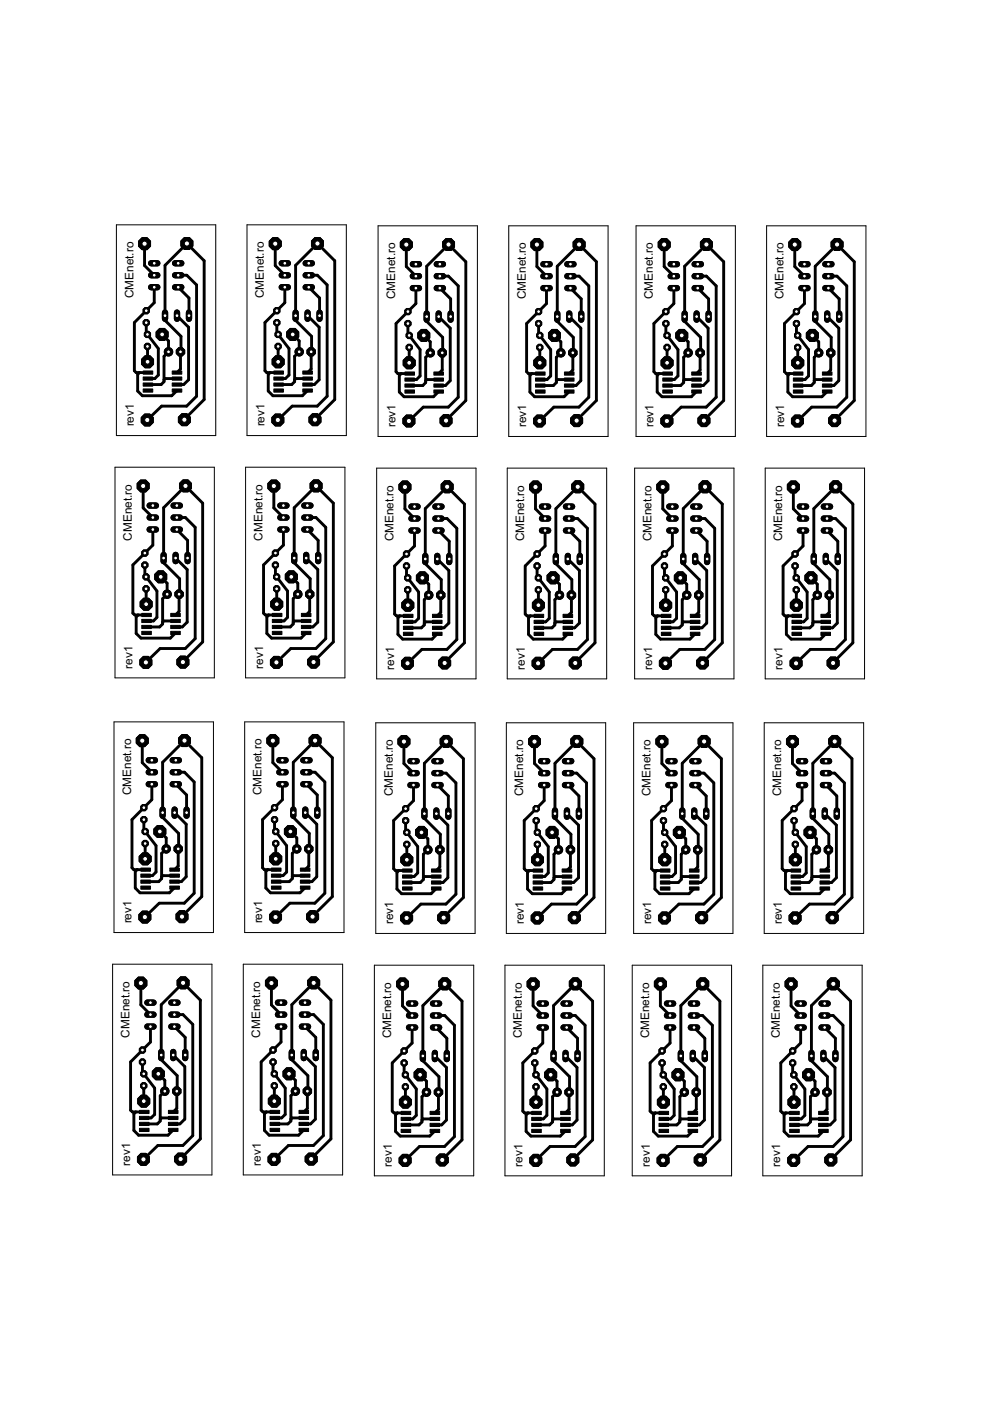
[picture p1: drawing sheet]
<svg xmlns="http://www.w3.org/2000/svg" width="210mm" height="297mm" viewBox="0 0 210 297" stroke-linecap="round" stroke-linejoin="round" font-family="sans-serif">
<defs><g id="words">
<g font-size="2.8">
<text x="28.3" y="63.2" transform="rotate(-90 28.3 63.2)">CMEnet.ro</text>
<text x="56" y="63.2" transform="rotate(-90 56 63.2)">CMEnet.ro</text>
<text x="83.8" y="63.4" transform="rotate(-90 83.8 63.4)">CMEnet.ro</text>
<text x="111.5" y="63.4" transform="rotate(-90 111.5 63.4)">CMEnet.ro</text>
<text x="138.4" y="63.4" transform="rotate(-90 138.4 63.4)">CMEnet.ro</text>
<text x="166.1" y="63.4" transform="rotate(-90 166.1 63.4)">CMEnet.ro</text>
<text x="28.4" y="90.4" transform="rotate(-90 28.4 90.4)">rev1</text>
<text x="56.1" y="90.4" transform="rotate(-90 56.1 90.4)">rev1</text>
<text x="83.9" y="90.6" transform="rotate(-90 83.9 90.6)">rev1</text>
<text x="111.6" y="90.6" transform="rotate(-90 111.6 90.6)">rev1</text>
<text x="138.5" y="90.6" transform="rotate(-90 138.5 90.6)">rev1</text>
<text x="166.2" y="90.6" transform="rotate(-90 166.2 90.6)">rev1</text>
<text x="28" y="114.6" transform="rotate(-90 28 114.6)">CMEnet.ro</text>
<text x="55.7" y="114.6" transform="rotate(-90 55.7 114.6)">CMEnet.ro</text>
<text x="83.5" y="114.8" transform="rotate(-90 83.5 114.8)">CMEnet.ro</text>
<text x="111.2" y="114.8" transform="rotate(-90 111.2 114.8)">CMEnet.ro</text>
<text x="138.1" y="114.8" transform="rotate(-90 138.1 114.8)">CMEnet.ro</text>
<text x="165.8" y="114.8" transform="rotate(-90 165.8 114.8)">CMEnet.ro</text>
<text x="28.1" y="141.8" transform="rotate(-90 28.1 141.8)">rev1</text>
<text x="55.8" y="141.8" transform="rotate(-90 55.8 141.8)">rev1</text>
<text x="83.6" y="142" transform="rotate(-90 83.6 142)">rev1</text>
<text x="111.3" y="142" transform="rotate(-90 111.3 142)">rev1</text>
<text x="138.2" y="142" transform="rotate(-90 138.2 142)">rev1</text>
<text x="165.9" y="142" transform="rotate(-90 165.9 142)">rev1</text>
<text x="27.8" y="168.6" transform="rotate(-90 27.8 168.6)">CMEnet.ro</text>
<text x="55.5" y="168.6" transform="rotate(-90 55.5 168.6)">CMEnet.ro</text>
<text x="83.3" y="168.8" transform="rotate(-90 83.3 168.8)">CMEnet.ro</text>
<text x="111" y="168.8" transform="rotate(-90 111 168.8)">CMEnet.ro</text>
<text x="137.9" y="168.8" transform="rotate(-90 137.9 168.8)">CMEnet.ro</text>
<text x="165.6" y="168.8" transform="rotate(-90 165.6 168.8)">CMEnet.ro</text>
<text x="27.9" y="195.8" transform="rotate(-90 27.9 195.8)">rev1</text>
<text x="55.6" y="195.8" transform="rotate(-90 55.6 195.8)">rev1</text>
<text x="83.4" y="196" transform="rotate(-90 83.4 196)">rev1</text>
<text x="111.1" y="196" transform="rotate(-90 111.1 196)">rev1</text>
<text x="138" y="196" transform="rotate(-90 138 196)">rev1</text>
<text x="165.7" y="196" transform="rotate(-90 165.7 196)">rev1</text>
<text x="27.5" y="220" transform="rotate(-90 27.5 220)">CMEnet.ro</text>
<text x="55.2" y="220" transform="rotate(-90 55.2 220)">CMEnet.ro</text>
<text x="83" y="220.2" transform="rotate(-90 83 220.2)">CMEnet.ro</text>
<text x="110.7" y="220.2" transform="rotate(-90 110.7 220.2)">CMEnet.ro</text>
<text x="137.6" y="220.2" transform="rotate(-90 137.6 220.2)">CMEnet.ro</text>
<text x="165.3" y="220.2" transform="rotate(-90 165.3 220.2)">CMEnet.ro</text>
<text x="27.6" y="247.2" transform="rotate(-90 27.6 247.2)">rev1</text>
<text x="55.3" y="247.2" transform="rotate(-90 55.3 247.2)">rev1</text>
<text x="83.1" y="247.4" transform="rotate(-90 83.1 247.4)">rev1</text>
<text x="110.8" y="247.4" transform="rotate(-90 110.8 247.4)">rev1</text>
<text x="137.7" y="247.4" transform="rotate(-90 137.7 247.4)">rev1</text>
<text x="165.4" y="247.4" transform="rotate(-90 165.4 247.4)">rev1</text>
</g>
</g></defs>
<g fill="#000" stroke="#000" stroke-width=".21">
<path d="M30.4 78.7h2v.6h-2zM30.4 79.9h2v.7h-2zM36.5 78.7h2v.6h-2zM36.5 79.9h2v.7h-2zM58.1 78.7h2v.6h-2zM58.1 79.9h2v.7h-2zM64.2 78.7h2v.6h-2zM64.2 79.9h2v.7h-2zM85.9 78.9h2v.6h-2zM92 78.9h2v.6h-2zM113.5 78.9h2.1v.6h-2.1zM119.7 78.9h2v.6h-2z"/>
<path d="M140.5 78.9h2.1v.6h-2.1zM146.7 78.9h2v.6h-2zM168.2 78.9h2v.6h-2zM174.4 78.9h2v.6h-2zM30.4 81.2h2v.7h-2zM30.4 82.5h2v.6h-2zM36.5 81.2h2v.7h-2zM36.5 82.5h2v.6h-2zM58.1 81.2h2v.7h-2zM58.1 82.5h2v.6h-2zM64.2 81.2h2v.7h-2zM64.2 82.5h2v.6h-2z"/>
<path d="M85.9 80.1h2v.7h-2zM85.9 81.4h2v.7h-2zM85.9 82.7h2v.7h-2zM92 80.1h2v.7h-2zM92 81.4h2v.7h-2zM92 82.7h2v.7h-2zM113.5 80.1h2.1v.7h-2.1zM113.5 81.4h2.1v.7h-2.1zM113.5 82.7h2.1v.7h-2.1zM119.7 80.1h2v.7h-2zM119.7 81.4h2v.7h-2zM119.7 82.7h2v.7h-2z"/>
<path d="M140.5 80.1h2.1v.7h-2.1zM140.5 81.4h2.1v.7h-2.1zM140.5 82.7h2.1v.7h-2.1zM146.7 80.1h2v.7h-2zM146.7 81.4h2v.7h-2zM146.7 82.7h2v.7h-2zM168.2 80.1h2v.7h-2zM168.2 81.4h2v.7h-2zM168.2 82.7h2v.7h-2zM174.4 80.1h2v.7h-2zM174.4 81.4h2v.7h-2zM174.4 82.7h2v.7h-2z"/>
<path d="M30.1 130h2v.7h-2zM30.1 131.3h2v.7h-2zM30.1 132.6h2v.7h-2zM30.1 133.9h2v.6h-2zM36.2 130h2v.7h-2zM36.2 131.3h2v.7h-2zM36.2 132.6h2v.7h-2zM36.2 133.9h2v.6h-2zM57.7 130h2.1v.7h-2.1zM57.7 131.3h2.1v.7h-2.1zM57.7 132.6h2.1v.7h-2.1zM57.7 133.9h2.1v.6h-2.1z"/>
<path d="M63.9 130h2v.7h-2zM63.9 131.3h2v.7h-2zM63.9 132.6h2v.7h-2zM63.9 133.9h2v.6h-2zM85.5 130.2h2.1v.7h-2.1zM85.5 131.5h2.1v.7h-2.1zM85.5 132.8h2.1v.7h-2.1zM85.5 134h2.1v.7h-2.1zM91.7 130.2h2v.7h-2zM91.7 131.5h2v.7h-2zM91.7 132.8h2v.7h-2zM91.7 134h2v.7h-2z"/>
<path d="M113.2 130.2h2.1v.7h-2.1zM113.2 131.5h2.1v.7h-2.1zM113.2 132.8h2.1v.7h-2.1zM113.2 134h2.1v.7h-2.1zM119.4 130.2h2v.7h-2zM119.4 131.5h2v.7h-2zM119.4 132.8h2v.7h-2zM119.4 134h2v.7h-2zM140.2 130.2h2.1v.7h-2.1zM140.2 131.5h2.1v.7h-2.1zM140.2 132.8h2.1v.7h-2.1zM140.2 134h2.1v.7h-2.1z"/>
<path d="M146.4 130.2h2v.7h-2zM146.4 131.5h2v.7h-2zM146.4 132.8h2v.7h-2zM146.4 134h2v.7h-2zM167.9 130.2h2v.7h-2zM167.9 131.5h2v.7h-2zM167.9 132.8h2v.7h-2zM167.9 134h2v.7h-2zM174.1 130.2h2v.7h-2zM174.1 131.5h2v.7h-2zM174.1 132.8h2v.7h-2zM174.1 134h2v.7h-2z"/>
<path d="M29.9 184h2v.7h-2zM29.9 185.3h2v.7h-2zM29.9 186.6h2v.7h-2zM29.9 187.9h2v.6h-2zM36 184h2v.7h-2zM36 185.3h2v.7h-2zM36 186.6h2v.7h-2zM36 187.9h2v.6h-2zM57.6 184h2v.7h-2zM57.6 185.3h2v.7h-2zM57.6 186.6h2v.7h-2zM57.6 187.9h2v.6h-2z"/>
<path d="M63.7 184h2v.7h-2zM63.7 185.3h2v.7h-2zM63.7 186.6h2v.7h-2zM63.7 187.9h2v.6h-2zM85.3 184.2h2.1v.7h-2.1zM85.3 185.5h2.1v.7h-2.1zM85.3 186.8h2.1v.7h-2.1zM85.3 188h2.1v.7h-2.1zM91.5 184.2h2v.7h-2zM91.5 185.5h2v.7h-2zM91.5 186.8h2v.7h-2zM91.5 188h2v.7h-2z"/>
<path d="M113 184.2h2.1v.7h-2.1zM113 185.5h2.1v.7h-2.1zM113 186.8h2.1v.7h-2.1zM113 188h2.1v.7h-2.1zM119.2 184.2h2v.7h-2zM119.2 185.5h2v.7h-2zM119.2 186.8h2v.7h-2zM119.2 188h2v.7h-2zM140 184.2h2v.7h-2zM140 185.5h2v.7h-2zM140 186.8h2v.7h-2zM140 188h2v.7h-2z"/>
<path d="M146.2 184.2h2v.7h-2zM146.2 185.5h2v.7h-2zM146.2 186.8h2v.7h-2zM146.2 188h2v.7h-2zM167.7 184.2h2.1v.7h-2.1zM167.7 185.5h2.1v.7h-2.1zM167.7 186.8h2.1v.7h-2.1zM167.7 188h2.1v.7h-2.1zM173.9 184.2h2v.7h-2zM173.9 185.5h2v.7h-2zM173.9 186.8h2v.7h-2zM173.9 188h2v.7h-2z"/>
<path d="M29.6 235.4h2v.7h-2zM29.6 236.7h2v.7h-2zM29.6 238h2v.6h-2zM29.6 239.2h2v.7h-2zM35.7 235.4h2v.7h-2zM35.7 236.7h2v.7h-2zM35.7 238h2v.6h-2zM35.7 239.2h2v.7h-2zM57.3 235.4h2v.7h-2zM57.3 236.7h2v.7h-2zM57.3 238h2v.6h-2zM57.3 239.2h2v.7h-2z"/>
<path d="M63.4 235.4h2v.7h-2zM63.4 236.7h2v.7h-2zM63.4 238h2v.6h-2zM63.4 239.2h2v.7h-2zM85 235.6h2.1v.7h-2.1zM85 236.9h2.1v.7h-2.1zM85 238.2h2.1v.6h-2.1zM85 239.4h2.1v.7h-2.1zM91.2 235.6h2v.7h-2zM91.2 236.9h2v.7h-2zM91.2 238.2h2v.6h-2zM91.2 239.4h2v.7h-2z"/>
<path d="M112.7 235.6h2.1v.7h-2.1zM112.7 236.9h2.1v.7h-2.1zM112.7 238.2h2.1v.6h-2.1zM112.7 239.4h2.1v.7h-2.1zM118.9 235.6h2v.7h-2zM118.9 236.9h2v.7h-2zM118.9 238.2h2v.6h-2zM118.9 239.4h2v.7h-2zM139.7 235.6h2.1v.7h-2.1zM139.7 236.9h2.1v.7h-2.1zM139.7 238.2h2.1v.6h-2.1zM139.7 239.4h2.1v.7h-2.1z"/>
<path d="M145.9 235.6h2v.7h-2zM145.9 236.9h2v.7h-2zM145.9 238.2h2v.6h-2zM145.9 239.4h2v.7h-2zM167.4 235.6h2.1v.7h-2.1zM167.4 236.9h2.1v.7h-2.1zM167.4 238.2h2.1v.6h-2.1zM167.4 239.4h2.1v.7h-2.1zM173.6 235.6h2v.7h-2zM173.6 236.9h2v.7h-2zM173.6 238.2h2v.6h-2zM173.6 239.4h2v.7h-2z"/>
</g>
<g fill="none" stroke="#000" stroke-width=".61">
<path d="M29.6 79l-.4 .4v3.5l1 1h6.2l1.1-1.1M31 65.9l-2.5 2.5v10.2l.4 .4h2.5M31.3 70.9l2.3 3v5.6l-.8 .8h-1.4M35.7 74.6l-.9 .9v5.4l-.6 .6h-2.8M37.5 66.9l2.5 2.5v11.1l-1.1 1h-1.4M38.3 74.6v3.6l-.8 .8M57.3 79l-.4 .4v3.5l1 1h6.2l1.1-1.1M58.7 65.9l-2.5 2.5v10.2l.4 .4h2.5M59 70.9l2.3 3v5.6l-.8 .8h-1.4M63.4 74.6l-.9 .9v5.4l-.7 .6h-2.7M65.2 66.9l2.5 2.5v11.1l-1 1h-1.5M66 74.6v3.6l-.8 .8"/>
<path d="M85.1 79.2l-.4 .4v3.5l1 1h6.2l1.1-1.1M86.5 66.1l-2.5 2.5v10.2l.3 .4h2.6M86.8 71.1l2.3 3v5.6l-.8 .8h-1.4M91.2 74.8l-.9 1v5.3l-.7 .6h-2.7M93 67.1l2.5 2.5v11.1l-1.1 1h-1.4M93.8 74.8v3.6l-.8 .8M112.8 79.2l-.4 .4v3.5l.9 1h6.3l1.1-1.1M114.2 66.1l-2.5 2.5v10.2l.3 .4h2.6M114.4 71.1l2.4 3v5.6l-.8 .8h-1.4M118.9 74.8l-.9 1v5.3l-.7 .6h-2.7M120.7 67.1l2.4 2.5v11.1l-1 1h-1.4M121.5 74.8v3.6l-.8 .8"/>
<path d="M139.7 79.2l-.4 .4v3.5l1.1 1h6.2l1.1-1.1M141.2 66.1l-2.6 2.5v10.2l.4 .4h2.5M141.4 71.1l2.3 3v5.6l-.7 .8h-1.5M145.9 74.8l-1 1v5.3l-.6 .6h-2.8M147.7 67.1l2.4 2.5v11.1l-1 1h-1.4M148.4 74.8v3.6l-.7 .8M167.4 79.2l-.4 .4v3.5l1 1h6.3l1.1-1.1M168.9 66.1l-2.6 2.5v10.2l.4 .4h2.5M169.1 71.1l2.3 3v5.6l-.7 .8h-1.5M173.6 74.8l-1 1v5.3l-.6 .6h-2.8M175.4 67.1l2.4 2.5v11.1l-1 1h-1.4M176.1 74.8v3.6l-.7 .8"/>
<path d="M37.5 80.3h-2.5l-.2 .2M65.2 80.3h-2.5l-.2 .2M93 80.5h-2.5l-.2 .2M120.7 80.5h-2.5l-.2 .2M147.7 80.5h-2.5l-.3 .2M175.4 80.5h-2.5l-.3 .2M30.7 117.3l-2.5 2.5v10.2l.4 .4h2.5M37.2 118.3l2.5 2.5v11.1l-1 1h-1.5M58.4 117.3l-2.5 2.5v10.2l.4 .4h2.5M64.9 118.3l2.5 2.5v11.1l-1.1 1h-1.4M86.2 117.5l-2.5 2.5v10.2l.4 .4h2.5M92.7 118.5l2.5 2.5v11.1l-1.1 1h-1.4"/>
<path d="M113.9 117.5l-2.5 2.5v10.2l.3 .4h2.6M120.4 118.5l2.5 2.5v11.1l-1.1 1h-1.4M140.9 117.5l-2.6 2.5v10.2l.4 .4h2.5M147.4 118.5l2.4 2.5v11.1l-1 1h-1.4M168.6 117.5l-2.6 2.5v10.2l.4 .4h2.5M175.1 118.5l2.4 2.5v11.1l-1 1h-1.4M29.3 130.4l-.4 .4v3.5l1 1h6.2l1.1-1.1M31 122.3l2.3 3v5.6l-.8 .8h-1.4M35.4 126l-.9 .9v5.4l-.7 .6h-2.7M37.2 131.7h-2.5l-.2 .2M38 126v3.6l-.8 .8M57 130.4l-.4 .4v3.5l1 1h6.2l1.1-1.1"/>
<path d="M58.7 122.3l2.3 3v5.6l-.8 .8h-1.4M63.1 126l-.9 .9v5.4l-.6 .6h-2.8M64.9 131.7h-2.5l-.2 .2M65.7 126v3.6l-.8 .8M84.8 130.6l-.4 .4v3.5l1 1h6.2l1.1-1.1M86.4 122.5l2.4 3v5.6l-.8 .7h-1.4M90.9 126.2l-.9 .9v5.4l-.7 .6h-2.7M92.7 131.8h-2.5l-.2 .3M93.5 126.2v3.6l-.8 .8M112.5 130.6l-.4 .4v3.5l1 1h6.2l1.1-1.1M114.2 122.5l2.3 3v5.6l-.8 .7h-1.4M118.6 126.2l-1 .9v5.4l-.6 .6h-2.7"/>
<path d="M120.4 131.8h-2.5l-.3 .3M121.2 126.2v3.6l-.8 .8M139.4 130.6l-.4 .4v3.5l1 1h6.3l1.1-1.1M141.1 122.5l2.3 3v5.6l-.7 .7h-1.5M145.6 126.2l-.9 .9v5.4l-.7 .6h-2.8M147.4 131.8h-2.5l-.2 .3M148.1 126.2v3.6l-.7 .8M167.1 130.6l-.4 .4v3.5l1 1h6.3l1.1-1.1M168.8 122.5l2.3 3v5.6l-.7 .7h-1.5M173.3 126.2l-1 .9v5.4l-.6 .6h-2.8M175.1 131.8h-2.5l-.3 .3M175.8 126.2v3.6l-.7 .8"/>
<path d="M30.5 171.2l-2.5 2.6v10.2l.4 .4h2.5M30.8 176.3l2.3 3v5.6l-.8 .8h-1.4M35.2 180l-.9 .9v5.4l-.6 .6h-2.8M37 172.3l2.5 2.5v11.1l-1 1h-1.5M37.8 180v3.6l-.8 .8M58.2 171.2l-2.5 2.6v10.2l.3 .4h2.6M58.5 176.3l2.3 3v5.6l-.8 .8h-1.4M62.9 180l-.9 .9v5.4l-.7 .6h-2.7M64.7 172.3l2.5 2.5v11.1l-1.1 1h-1.4M65.5 180v3.6l-.8 .8M86 171.4l-2.5 2.6v10.2l.3 .4h2.6M86.3 176.5l2.3 3v5.6l-.8 .7h-1.4"/>
<path d="M92.5 172.5l2.5 2.4v11.2l-1.1 1h-1.4M113.7 171.4l-2.6 2.6v10.2l.4 .4h2.5M113.9 176.5l2.3 3v5.6l-.7 .7h-1.5M120.2 172.5l2.5 2.4v11.2l-1.1 1h-1.4M140.7 171.4l-2.5 2.6v10.2l.3 .4h2.5M140.9 176.5l2.3 3v5.6l-.7 .7h-1.5M147.2 172.5l2.4 2.4v11.2l-1 1h-1.4M168.4 171.4l-2.6 2.6v10.2l.4 .4h2.5M168.6 176.5l2.3 3v5.6l-.7 .7h-1.5M174.9 172.5l2.4 2.4v11.2l-1 1h-1.4M29.1 184.4l-.4 .4v3.5l1 1h6.2l1.1-1.1M37 185.7h-2.5l-.2 .2"/>
<path d="M56.8 184.4l-.4 .4v3.5l1 1h6.2l1.1-1.1M64.7 185.7h-2.5l-.2 .2M84.6 184.6l-.4 .4v3.5l1 1h6.2l1.1-1.1M90.7 180.2l-.9 .9v5.4l-.7 .6h-2.7M92.5 185.8h-2.5l-.2 .3M93.3 180.2v3.6l-.8 .8M112.2 184.6l-.4 .4v3.5l1.1 1h6.2l1.1-1.1M118.4 180.2l-.9 .9v5.4l-.7 .6h-2.8M120.2 185.8h-2.5l-.2 .3M120.9 180.2v3.6l-.7 .8M139.3 184.6l-.4 .4v3.5l.9 1h6.3l1.1-1.1M145.4 180.2l-1 .9v5.4l-.6 .6h-2.8"/>
<path d="M147.2 185.8h-2.5l-.3 .3M147.9 180.2v3.6l-.7 .8M166.9 184.6l-.4 .4v3.5l1 1h6.3l1.1-1.1M173.1 180.2l-1 .9v5.4l-.6 .6h-2.8M174.9 185.8h-2.5l-.3 .3M175.6 180.2v3.6l-.7 .8M28.8 235.8l-.4 .4v3.5l1 1h6.2l1.1-1.1M30.2 222.6l-2.5 2.5v10.3l.4 .4h2.5M30.5 227.7l2.3 3v5.6l-.8 .7h-1.4M34.9 231.4l-.9 .9v5.4l-.6 .6h-2.8M36.7 223.7l2.5 2.4v11.2l-1.1 1h-1.4M36.7 237h-2.5l-.2 .3"/>
<path d="M37.5 231.4v3.6l-.8 .8M56.5 235.8l-.4 .4v3.5l1 1h6.2l1.1-1.1M57.9 222.6l-2.5 2.5v10.3l.4 .4h2.5M58.2 227.7l2.3 3v5.6l-.8 .7h-1.4M62.6 231.4l-.9 .9v5.4l-.7 .6h-2.7M64.4 223.7l2.5 2.4v11.2l-1.1 1h-1.4M64.4 237h-2.5l-.2 .3M65.2 231.4v3.6l-.8 .8M84.3 236l-.4 .4v3.5l1 1h6.2l1.1-1.1M85.7 222.8l-2.5 2.6v10.2l.3 .4h2.6M86 227.9l2.3 3v5.6l-.8 .7h-1.4M90.4 231.6l-.9 .9v5.4l-.7 .6h-2.7"/>
<path d="M92.2 223.9l2.5 2.4v11.2l-1.1 1h-1.4M92.2 237.2h-2.5l-.2 .3M93 231.6v3.6l-.8 .8M112 236l-.5 .4v3.5l1.1 1h6.2l1.1-1.1M113.4 222.8l-2.6 2.6v10.2l.4 .4h2.5M113.6 227.9l2.4 3v5.6l-.8 .7h-1.5M118.1 231.6l-.9 .9v5.4l-.7 .6h-2.8M119.9 237.2h-2.5l-.2 .3M119.9 223.9l2.4 2.4v11.2l-1 1h-1.4M120.6 231.6v3.6l-.7 .8M138.9 236l-.3 .4v3.5l1 1h6.2l1.1-1.1M140.4 222.8l-2.6 2.6v10.2l.4 .4h2.5"/>
<path d="M140.6 227.9l2.3 3v5.6l-.7 .7h-1.5M145.1 231.6l-1 .9v5.4l-.6 .6h-2.8M146.9 223.9l2.5 2.4v11.2l-1.1 1h-1.4M146.9 237.2h-2.5l-.3 .3M147.6 231.6v3.6l-.7 .8M166.6 236l-.4 .4v3.5l1 1h6.3l1.1-1.1M168.1 222.8l-2.6 2.6v10.2l.4 .4h2.5M168.3 227.9l2.3 3v5.6l-.7 .7h-1.5M172.8 231.6l-1 .9v5.4l-.6 .6h-2.8M174.6 223.9l2.4 2.4v11.2l-1 1h-1.4M174.6 237.2h-2.5l-.3 .3M175.3 231.6v3.6l-.7 .8"/>
</g>
<path d="M144.7 171.8v1.4" fill="none" stroke="#000" stroke-width="1.3"/>
<circle cx="144.7" cy="172.5" r=".4" fill="#fff" stroke="#000" stroke-width=".21"/>
<path d="M149.7 171.8v1.4" fill="none" stroke="#000" stroke-width="1.3"/>
<circle cx="149.7" cy="172.5" r=".4" fill="#fff" stroke="#000" stroke-width=".21"/>
<path d="M147.2 171.8v1.4" fill="none" stroke="#000" stroke-width="1.3"/>
<circle cx="147.2" cy="172.5" r=".4" fill="#fff" stroke="#000" stroke-width=".21"/>
<circle cx="147.9" cy="180.2" r=".96" fill="#000" stroke="#000" stroke-width=".21"/>
<circle cx="147.9" cy="180.2" r=".4" fill="#fff" stroke="#000" stroke-width=".21"/>
<circle cx="145.4" cy="180.2" r=".89" fill="#000" stroke="#000" stroke-width=".21"/>
<circle cx="145.4" cy="180.2" r=".4" fill="#fff" stroke="#000" stroke-width=".21"/>
<circle cx="140.7" cy="171.4" r=".71" fill="#000" stroke="#000" stroke-width=".21"/>
<circle cx="140.7" cy="171.4" r=".4" fill="#fff" stroke="#000" stroke-width=".21"/>
<circle cx="140.7" cy="174" r=".71" fill="#000" stroke="#000" stroke-width=".21"/>
<circle cx="140.7" cy="174" r=".4" fill="#fff" stroke="#000" stroke-width=".21"/>
<circle cx="140.9" cy="179" r=".71" fill="#000" stroke="#000" stroke-width=".21"/>
<circle cx="140.9" cy="179" r=".4" fill="#fff" stroke="#000" stroke-width=".21"/>
<circle cx="140.9" cy="176.5" r=".71" fill="#000" stroke="#000" stroke-width=".21"/>
<circle cx="140.9" cy="176.5" r=".4" fill="#fff" stroke="#000" stroke-width=".21"/>
<path d="M141.7 163.9h1.3" fill="none" stroke="#000" stroke-width="1.3"/>
<circle cx="142.4" cy="163.9" r=".4" fill="#fff" stroke="#000" stroke-width=".21"/>
<path d="M141.7 166.5h1.3" fill="none" stroke="#000" stroke-width="1.3"/>
<circle cx="142.4" cy="166.5" r=".4" fill="#fff" stroke="#000" stroke-width=".21"/>
<path d="M141.7 161.4h1.3" fill="none" stroke="#000" stroke-width="1.3"/>
<circle cx="142.4" cy="161.4" r=".4" fill="#fff" stroke="#000" stroke-width=".21"/>
<path d="M146.8 166.5h1.3" fill="none" stroke="#000" stroke-width="1.3"/>
<circle cx="147.4" cy="166.5" r=".4" fill="#fff" stroke="#000" stroke-width=".21"/>
<path d="M146.8 163.9h1.3" fill="none" stroke="#000" stroke-width="1.3"/>
<circle cx="147.4" cy="163.9" r=".4" fill="#fff" stroke="#000" stroke-width=".21"/>
<path d="M146.8 161.4h1.3" fill="none" stroke="#000" stroke-width="1.3"/>
<circle cx="147.4" cy="161.4" r=".4" fill="#fff" stroke="#000" stroke-width=".21"/>
<circle cx="140.3" cy="157.2" r="1.38" fill="#000" stroke="#000" stroke-width=".21"/>
<circle cx="140.3" cy="157.2" r=".55" fill="#fff" stroke="#000" stroke-width=".21"/>
<circle cx="149.3" cy="157.2" r="1.38" fill="#000" stroke="#000" stroke-width=".21"/>
<circle cx="149.3" cy="157.2" r=".55" fill="#fff" stroke="#000" stroke-width=".21"/>
<circle cx="140.9" cy="194.6" r="1.38" fill="#000" stroke="#000" stroke-width=".21"/>
<circle cx="140.9" cy="194.6" r=".55" fill="#fff" stroke="#000" stroke-width=".21"/>
<circle cx="148.8" cy="194.6" r="1.38" fill="#000" stroke="#000" stroke-width=".21"/>
<circle cx="148.8" cy="194.6" r=".55" fill="#fff" stroke="#000" stroke-width=".21"/>
<circle cx="140.9" cy="182.3" r="1.38" fill="#000" stroke="#000" stroke-width=".21"/>
<circle cx="140.9" cy="182.3" r=".51" fill="#fff" stroke="#000" stroke-width=".21"/>
<circle cx="144" cy="176.5" r="1.38" fill="#000" stroke="#000" stroke-width=".21"/>
<circle cx="144" cy="176.5" r=".51" fill="#fff" stroke="#000" stroke-width=".21"/>
<path d="M172.3 171.8v1.4" fill="none" stroke="#000" stroke-width="1.3"/>
<circle cx="172.3" cy="172.5" r=".4" fill="#fff" stroke="#000" stroke-width=".21"/>
<path d="M177.4 171.8v1.4" fill="none" stroke="#000" stroke-width="1.3"/>
<circle cx="177.4" cy="172.5" r=".4" fill="#fff" stroke="#000" stroke-width=".21"/>
<path d="M174.9 171.8v1.4" fill="none" stroke="#000" stroke-width="1.3"/>
<circle cx="174.9" cy="172.5" r=".4" fill="#fff" stroke="#000" stroke-width=".21"/>
<circle cx="175.6" cy="180.2" r=".96" fill="#000" stroke="#000" stroke-width=".21"/>
<circle cx="175.6" cy="180.2" r=".4" fill="#fff" stroke="#000" stroke-width=".21"/>
<circle cx="173.1" cy="180.2" r=".89" fill="#000" stroke="#000" stroke-width=".21"/>
<circle cx="173.1" cy="180.2" r=".4" fill="#fff" stroke="#000" stroke-width=".21"/>
<circle cx="168.4" cy="171.4" r=".71" fill="#000" stroke="#000" stroke-width=".21"/>
<circle cx="168.4" cy="171.4" r=".4" fill="#fff" stroke="#000" stroke-width=".21"/>
<circle cx="168.4" cy="174" r=".71" fill="#000" stroke="#000" stroke-width=".21"/>
<circle cx="168.4" cy="174" r=".4" fill="#fff" stroke="#000" stroke-width=".21"/>
<circle cx="168.6" cy="179" r=".71" fill="#000" stroke="#000" stroke-width=".21"/>
<circle cx="168.6" cy="179" r=".4" fill="#fff" stroke="#000" stroke-width=".21"/>
<circle cx="168.6" cy="176.5" r=".71" fill="#000" stroke="#000" stroke-width=".21"/>
<circle cx="168.6" cy="176.5" r=".4" fill="#fff" stroke="#000" stroke-width=".21"/>
<path d="M169.4 163.9h1.3" fill="none" stroke="#000" stroke-width="1.3"/>
<circle cx="170.1" cy="163.9" r=".4" fill="#fff" stroke="#000" stroke-width=".21"/>
<path d="M169.4 166.5h1.3" fill="none" stroke="#000" stroke-width="1.3"/>
<circle cx="170.1" cy="166.5" r=".4" fill="#fff" stroke="#000" stroke-width=".21"/>
<path d="M169.4 161.4h1.3" fill="none" stroke="#000" stroke-width="1.3"/>
<circle cx="170.1" cy="161.4" r=".4" fill="#fff" stroke="#000" stroke-width=".21"/>
<path d="M174.5 166.5h1.3" fill="none" stroke="#000" stroke-width="1.3"/>
<circle cx="175.1" cy="166.5" r=".4" fill="#fff" stroke="#000" stroke-width=".21"/>
<path d="M174.5 163.9h1.3" fill="none" stroke="#000" stroke-width="1.3"/>
<circle cx="175.1" cy="163.9" r=".4" fill="#fff" stroke="#000" stroke-width=".21"/>
<path d="M174.5 161.4h1.3" fill="none" stroke="#000" stroke-width="1.3"/>
<circle cx="175.1" cy="161.4" r=".4" fill="#fff" stroke="#000" stroke-width=".21"/>
<circle cx="168" cy="157.2" r="1.38" fill="#000" stroke="#000" stroke-width=".21"/>
<circle cx="168" cy="157.2" r=".55" fill="#fff" stroke="#000" stroke-width=".21"/>
<circle cx="177" cy="157.2" r="1.38" fill="#000" stroke="#000" stroke-width=".21"/>
<circle cx="177" cy="157.2" r=".55" fill="#fff" stroke="#000" stroke-width=".21"/>
<circle cx="168.6" cy="194.6" r="1.38" fill="#000" stroke="#000" stroke-width=".21"/>
<circle cx="168.6" cy="194.6" r=".55" fill="#fff" stroke="#000" stroke-width=".21"/>
<circle cx="176.4" cy="194.6" r="1.38" fill="#000" stroke="#000" stroke-width=".21"/>
<circle cx="176.4" cy="194.6" r=".55" fill="#fff" stroke="#000" stroke-width=".21"/>
<circle cx="168.6" cy="182.3" r="1.38" fill="#000" stroke="#000" stroke-width=".21"/>
<circle cx="168.6" cy="182.3" r=".51" fill="#fff" stroke="#000" stroke-width=".21"/>
<circle cx="171.7" cy="176.5" r="1.38" fill="#000" stroke="#000" stroke-width=".21"/>
<circle cx="171.7" cy="176.5" r=".51" fill="#fff" stroke="#000" stroke-width=".21"/>
<path d="M90 171.8v1.4" fill="none" stroke="#000" stroke-width="1.3"/>
<circle cx="90" cy="172.5" r=".4" fill="#fff" stroke="#000" stroke-width=".21"/>
<path d="M95.1 171.8v1.4" fill="none" stroke="#000" stroke-width="1.3"/>
<circle cx="95.1" cy="172.5" r=".4" fill="#fff" stroke="#000" stroke-width=".21"/>
<path d="M92.5 171.8v1.4" fill="none" stroke="#000" stroke-width="1.3"/>
<circle cx="92.5" cy="172.5" r=".4" fill="#fff" stroke="#000" stroke-width=".21"/>
<circle cx="93.3" cy="180.2" r=".96" fill="#000" stroke="#000" stroke-width=".21"/>
<circle cx="93.3" cy="180.2" r=".4" fill="#fff" stroke="#000" stroke-width=".21"/>
<circle cx="90.7" cy="180.2" r=".89" fill="#000" stroke="#000" stroke-width=".21"/>
<circle cx="90.7" cy="180.2" r=".4" fill="#fff" stroke="#000" stroke-width=".21"/>
<circle cx="86" cy="171.4" r=".71" fill="#000" stroke="#000" stroke-width=".21"/>
<circle cx="86" cy="171.4" r=".4" fill="#fff" stroke="#000" stroke-width=".21"/>
<circle cx="86" cy="174" r=".71" fill="#000" stroke="#000" stroke-width=".21"/>
<circle cx="86" cy="174" r=".4" fill="#fff" stroke="#000" stroke-width=".21"/>
<circle cx="86.3" cy="179" r=".71" fill="#000" stroke="#000" stroke-width=".21"/>
<circle cx="86.3" cy="179" r=".4" fill="#fff" stroke="#000" stroke-width=".21"/>
<circle cx="86.3" cy="176.5" r=".71" fill="#000" stroke="#000" stroke-width=".21"/>
<circle cx="86.3" cy="176.5" r=".4" fill="#fff" stroke="#000" stroke-width=".21"/>
<path d="M87 163.9h1.3" fill="none" stroke="#000" stroke-width="1.3"/>
<circle cx="87.7" cy="163.9" r=".4" fill="#fff" stroke="#000" stroke-width=".21"/>
<path d="M87 166.5h1.3" fill="none" stroke="#000" stroke-width="1.3"/>
<circle cx="87.7" cy="166.5" r=".4" fill="#fff" stroke="#000" stroke-width=".21"/>
<path d="M87 161.4h1.3" fill="none" stroke="#000" stroke-width="1.3"/>
<circle cx="87.7" cy="161.4" r=".4" fill="#fff" stroke="#000" stroke-width=".21"/>
<path d="M92.1 166.5h1.3" fill="none" stroke="#000" stroke-width="1.3"/>
<circle cx="92.8" cy="166.5" r=".4" fill="#fff" stroke="#000" stroke-width=".21"/>
<path d="M92.1 163.9h1.3" fill="none" stroke="#000" stroke-width="1.3"/>
<circle cx="92.8" cy="163.9" r=".4" fill="#fff" stroke="#000" stroke-width=".21"/>
<path d="M92.1 161.4h1.3" fill="none" stroke="#000" stroke-width="1.3"/>
<circle cx="92.8" cy="161.4" r=".4" fill="#fff" stroke="#000" stroke-width=".21"/>
<circle cx="85.6" cy="157.2" r="1.38" fill="#000" stroke="#000" stroke-width=".21"/>
<circle cx="85.6" cy="157.2" r=".55" fill="#fff" stroke="#000" stroke-width=".21"/>
<circle cx="94.6" cy="157.2" r="1.38" fill="#000" stroke="#000" stroke-width=".21"/>
<circle cx="94.6" cy="157.2" r=".55" fill="#fff" stroke="#000" stroke-width=".21"/>
<circle cx="86.2" cy="194.6" r="1.38" fill="#000" stroke="#000" stroke-width=".21"/>
<circle cx="86.2" cy="194.6" r=".55" fill="#fff" stroke="#000" stroke-width=".21"/>
<circle cx="94.1" cy="194.6" r="1.38" fill="#000" stroke="#000" stroke-width=".21"/>
<circle cx="94.1" cy="194.6" r=".55" fill="#fff" stroke="#000" stroke-width=".21"/>
<circle cx="86.3" cy="182.3" r="1.38" fill="#000" stroke="#000" stroke-width=".21"/>
<circle cx="86.3" cy="182.3" r=".51" fill="#fff" stroke="#000" stroke-width=".21"/>
<circle cx="89.4" cy="176.5" r="1.38" fill="#000" stroke="#000" stroke-width=".21"/>
<circle cx="89.4" cy="176.5" r=".51" fill="#fff" stroke="#000" stroke-width=".21"/>
<path d="M117.7 171.8v1.4" fill="none" stroke="#000" stroke-width="1.3"/>
<circle cx="117.7" cy="172.5" r=".4" fill="#fff" stroke="#000" stroke-width=".21"/>
<path d="M122.7 171.8v1.4" fill="none" stroke="#000" stroke-width="1.3"/>
<circle cx="122.7" cy="172.5" r=".4" fill="#fff" stroke="#000" stroke-width=".21"/>
<path d="M120.2 171.8v1.4" fill="none" stroke="#000" stroke-width="1.3"/>
<circle cx="120.2" cy="172.5" r=".4" fill="#fff" stroke="#000" stroke-width=".21"/>
<circle cx="120.9" cy="180.2" r=".96" fill="#000" stroke="#000" stroke-width=".21"/>
<circle cx="120.9" cy="180.2" r=".4" fill="#fff" stroke="#000" stroke-width=".21"/>
<circle cx="118.4" cy="180.2" r=".89" fill="#000" stroke="#000" stroke-width=".21"/>
<circle cx="118.4" cy="180.2" r=".4" fill="#fff" stroke="#000" stroke-width=".21"/>
<circle cx="113.7" cy="171.4" r=".71" fill="#000" stroke="#000" stroke-width=".21"/>
<circle cx="113.7" cy="171.4" r=".4" fill="#fff" stroke="#000" stroke-width=".21"/>
<circle cx="113.7" cy="174" r=".71" fill="#000" stroke="#000" stroke-width=".21"/>
<circle cx="113.7" cy="174" r=".4" fill="#fff" stroke="#000" stroke-width=".21"/>
<circle cx="113.9" cy="179" r=".71" fill="#000" stroke="#000" stroke-width=".21"/>
<circle cx="113.9" cy="179" r=".4" fill="#fff" stroke="#000" stroke-width=".21"/>
<circle cx="113.9" cy="176.5" r=".71" fill="#000" stroke="#000" stroke-width=".21"/>
<circle cx="113.9" cy="176.5" r=".4" fill="#fff" stroke="#000" stroke-width=".21"/>
<path d="M114.7 163.9h1.3" fill="none" stroke="#000" stroke-width="1.3"/>
<circle cx="115.4" cy="163.9" r=".4" fill="#fff" stroke="#000" stroke-width=".21"/>
<path d="M114.7 166.5h1.3" fill="none" stroke="#000" stroke-width="1.3"/>
<circle cx="115.4" cy="166.5" r=".4" fill="#fff" stroke="#000" stroke-width=".21"/>
<path d="M114.7 161.4h1.3" fill="none" stroke="#000" stroke-width="1.3"/>
<circle cx="115.4" cy="161.4" r=".4" fill="#fff" stroke="#000" stroke-width=".21"/>
<path d="M119.8 166.5h1.3" fill="none" stroke="#000" stroke-width="1.3"/>
<circle cx="120.5" cy="166.5" r=".4" fill="#fff" stroke="#000" stroke-width=".21"/>
<path d="M119.8 163.9h1.3" fill="none" stroke="#000" stroke-width="1.3"/>
<circle cx="120.5" cy="163.9" r=".4" fill="#fff" stroke="#000" stroke-width=".21"/>
<path d="M119.8 161.4h1.3" fill="none" stroke="#000" stroke-width="1.3"/>
<circle cx="120.5" cy="161.4" r=".4" fill="#fff" stroke="#000" stroke-width=".21"/>
<circle cx="113.3" cy="157.2" r="1.38" fill="#000" stroke="#000" stroke-width=".21"/>
<circle cx="113.3" cy="157.2" r=".55" fill="#fff" stroke="#000" stroke-width=".21"/>
<circle cx="122.3" cy="157.2" r="1.38" fill="#000" stroke="#000" stroke-width=".21"/>
<circle cx="122.3" cy="157.2" r=".55" fill="#fff" stroke="#000" stroke-width=".21"/>
<circle cx="113.9" cy="194.6" r="1.38" fill="#000" stroke="#000" stroke-width=".21"/>
<circle cx="113.9" cy="194.6" r=".55" fill="#fff" stroke="#000" stroke-width=".21"/>
<circle cx="121.8" cy="194.6" r="1.38" fill="#000" stroke="#000" stroke-width=".21"/>
<circle cx="121.8" cy="194.6" r=".55" fill="#fff" stroke="#000" stroke-width=".21"/>
<circle cx="114" cy="182.3" r="1.38" fill="#000" stroke="#000" stroke-width=".21"/>
<circle cx="114" cy="182.3" r=".51" fill="#fff" stroke="#000" stroke-width=".21"/>
<circle cx="117.1" cy="176.5" r="1.38" fill="#000" stroke="#000" stroke-width=".21"/>
<circle cx="117.1" cy="176.5" r=".51" fill="#fff" stroke="#000" stroke-width=".21"/>
<path d="M34.5 171.6v1.4" fill="none" stroke="#000" stroke-width="1.3"/>
<circle cx="34.5" cy="172.3" r=".4" fill="#fff" stroke="#000" stroke-width=".21"/>
<path d="M39.6 171.6v1.4" fill="none" stroke="#000" stroke-width="1.3"/>
<circle cx="39.6" cy="172.3" r=".4" fill="#fff" stroke="#000" stroke-width=".21"/>
<path d="M37 171.6v1.4" fill="none" stroke="#000" stroke-width="1.3"/>
<circle cx="37" cy="172.3" r=".4" fill="#fff" stroke="#000" stroke-width=".21"/>
<circle cx="37.8" cy="180" r=".96" fill="#000" stroke="#000" stroke-width=".21"/>
<circle cx="37.8" cy="180" r=".4" fill="#fff" stroke="#000" stroke-width=".21"/>
<circle cx="35.2" cy="180" r=".89" fill="#000" stroke="#000" stroke-width=".21"/>
<circle cx="35.2" cy="180" r=".4" fill="#fff" stroke="#000" stroke-width=".21"/>
<circle cx="30.5" cy="171.2" r=".71" fill="#000" stroke="#000" stroke-width=".21"/>
<circle cx="30.5" cy="171.2" r=".4" fill="#fff" stroke="#000" stroke-width=".21"/>
<circle cx="30.5" cy="173.8" r=".71" fill="#000" stroke="#000" stroke-width=".21"/>
<circle cx="30.5" cy="173.8" r=".4" fill="#fff" stroke="#000" stroke-width=".21"/>
<circle cx="30.8" cy="178.8" r=".71" fill="#000" stroke="#000" stroke-width=".21"/>
<circle cx="30.8" cy="178.8" r=".4" fill="#fff" stroke="#000" stroke-width=".21"/>
<circle cx="30.8" cy="176.3" r=".71" fill="#000" stroke="#000" stroke-width=".21"/>
<circle cx="30.8" cy="176.3" r=".4" fill="#fff" stroke="#000" stroke-width=".21"/>
<path d="M31.5 163.7h1.4" fill="none" stroke="#000" stroke-width="1.3"/>
<circle cx="32.2" cy="163.7" r=".4" fill="#fff" stroke="#000" stroke-width=".21"/>
<path d="M31.5 166.3h1.4" fill="none" stroke="#000" stroke-width="1.3"/>
<circle cx="32.2" cy="166.3" r=".4" fill="#fff" stroke="#000" stroke-width=".21"/>
<path d="M31.5 161.2h1.4" fill="none" stroke="#000" stroke-width="1.3"/>
<circle cx="32.2" cy="161.2" r=".4" fill="#fff" stroke="#000" stroke-width=".21"/>
<path d="M36.6 166.3h1.3" fill="none" stroke="#000" stroke-width="1.3"/>
<circle cx="37.3" cy="166.3" r=".4" fill="#fff" stroke="#000" stroke-width=".21"/>
<path d="M36.6 163.7h1.3" fill="none" stroke="#000" stroke-width="1.3"/>
<circle cx="37.3" cy="163.7" r=".4" fill="#fff" stroke="#000" stroke-width=".21"/>
<path d="M36.6 161.2h1.3" fill="none" stroke="#000" stroke-width="1.3"/>
<circle cx="37.3" cy="161.2" r=".4" fill="#fff" stroke="#000" stroke-width=".21"/>
<circle cx="30.2" cy="157" r="1.38" fill="#000" stroke="#000" stroke-width=".21"/>
<circle cx="30.2" cy="157" r=".55" fill="#fff" stroke="#000" stroke-width=".21"/>
<circle cx="39.1" cy="157" r="1.38" fill="#000" stroke="#000" stroke-width=".21"/>
<circle cx="39.1" cy="157" r=".55" fill="#fff" stroke="#000" stroke-width=".21"/>
<circle cx="30.7" cy="194.4" r="1.38" fill="#000" stroke="#000" stroke-width=".21"/>
<circle cx="30.7" cy="194.4" r=".55" fill="#fff" stroke="#000" stroke-width=".21"/>
<circle cx="38.6" cy="194.4" r="1.38" fill="#000" stroke="#000" stroke-width=".21"/>
<circle cx="38.6" cy="194.4" r=".55" fill="#fff" stroke="#000" stroke-width=".21"/>
<circle cx="30.8" cy="182.1" r="1.38" fill="#000" stroke="#000" stroke-width=".21"/>
<circle cx="30.8" cy="182.1" r=".51" fill="#fff" stroke="#000" stroke-width=".21"/>
<circle cx="33.9" cy="176.3" r="1.38" fill="#000" stroke="#000" stroke-width=".21"/>
<circle cx="33.9" cy="176.3" r=".51" fill="#fff" stroke="#000" stroke-width=".21"/>
<path d="M62.2 171.6v1.4" fill="none" stroke="#000" stroke-width="1.3"/>
<circle cx="62.2" cy="172.3" r=".4" fill="#fff" stroke="#000" stroke-width=".21"/>
<path d="M67.3 171.6v1.4" fill="none" stroke="#000" stroke-width="1.3"/>
<circle cx="67.3" cy="172.3" r=".4" fill="#fff" stroke="#000" stroke-width=".21"/>
<path d="M64.7 171.6v1.4" fill="none" stroke="#000" stroke-width="1.3"/>
<circle cx="64.7" cy="172.3" r=".4" fill="#fff" stroke="#000" stroke-width=".21"/>
<circle cx="65.5" cy="180" r=".96" fill="#000" stroke="#000" stroke-width=".21"/>
<circle cx="65.5" cy="180" r=".4" fill="#fff" stroke="#000" stroke-width=".21"/>
<circle cx="62.9" cy="180" r=".89" fill="#000" stroke="#000" stroke-width=".21"/>
<circle cx="62.9" cy="180" r=".4" fill="#fff" stroke="#000" stroke-width=".21"/>
<circle cx="58.2" cy="171.2" r=".71" fill="#000" stroke="#000" stroke-width=".21"/>
<circle cx="58.2" cy="171.2" r=".4" fill="#fff" stroke="#000" stroke-width=".21"/>
<circle cx="58.2" cy="173.8" r=".71" fill="#000" stroke="#000" stroke-width=".21"/>
<circle cx="58.2" cy="173.8" r=".4" fill="#fff" stroke="#000" stroke-width=".21"/>
<circle cx="58.5" cy="178.8" r=".71" fill="#000" stroke="#000" stroke-width=".21"/>
<circle cx="58.5" cy="178.8" r=".4" fill="#fff" stroke="#000" stroke-width=".21"/>
<circle cx="58.5" cy="176.3" r=".71" fill="#000" stroke="#000" stroke-width=".21"/>
<circle cx="58.5" cy="176.3" r=".4" fill="#fff" stroke="#000" stroke-width=".21"/>
<path d="M59.2 163.7h1.4" fill="none" stroke="#000" stroke-width="1.3"/>
<circle cx="59.9" cy="163.7" r=".4" fill="#fff" stroke="#000" stroke-width=".21"/>
<path d="M59.2 166.3h1.4" fill="none" stroke="#000" stroke-width="1.3"/>
<circle cx="59.9" cy="166.3" r=".4" fill="#fff" stroke="#000" stroke-width=".21"/>
<path d="M59.2 161.2h1.4" fill="none" stroke="#000" stroke-width="1.3"/>
<circle cx="59.9" cy="161.2" r=".4" fill="#fff" stroke="#000" stroke-width=".21"/>
<path d="M64.3 166.3h1.3" fill="none" stroke="#000" stroke-width="1.3"/>
<circle cx="65" cy="166.3" r=".4" fill="#fff" stroke="#000" stroke-width=".21"/>
<path d="M64.3 163.7h1.3" fill="none" stroke="#000" stroke-width="1.3"/>
<circle cx="65" cy="163.7" r=".4" fill="#fff" stroke="#000" stroke-width=".21"/>
<path d="M64.3 161.2h1.3" fill="none" stroke="#000" stroke-width="1.3"/>
<circle cx="65" cy="161.2" r=".4" fill="#fff" stroke="#000" stroke-width=".21"/>
<circle cx="57.8" cy="157" r="1.38" fill="#000" stroke="#000" stroke-width=".21"/>
<circle cx="57.8" cy="157" r=".55" fill="#fff" stroke="#000" stroke-width=".21"/>
<circle cx="66.8" cy="157" r="1.38" fill="#000" stroke="#000" stroke-width=".21"/>
<circle cx="66.8" cy="157" r=".55" fill="#fff" stroke="#000" stroke-width=".21"/>
<circle cx="58.4" cy="194.4" r="1.38" fill="#000" stroke="#000" stroke-width=".21"/>
<circle cx="58.4" cy="194.4" r=".55" fill="#fff" stroke="#000" stroke-width=".21"/>
<circle cx="66.3" cy="194.4" r="1.38" fill="#000" stroke="#000" stroke-width=".21"/>
<circle cx="66.3" cy="194.4" r=".55" fill="#fff" stroke="#000" stroke-width=".21"/>
<circle cx="58.5" cy="182.1" r="1.38" fill="#000" stroke="#000" stroke-width=".21"/>
<circle cx="58.5" cy="182.1" r=".51" fill="#fff" stroke="#000" stroke-width=".21"/>
<circle cx="61.6" cy="176.3" r="1.38" fill="#000" stroke="#000" stroke-width=".21"/>
<circle cx="61.6" cy="176.3" r=".51" fill="#fff" stroke="#000" stroke-width=".21"/>
<path d="M144.4 223.2v1.4" fill="none" stroke="#000" stroke-width="1.3"/>
<circle cx="144.4" cy="223.9" r=".4" fill="#fff" stroke="#000" stroke-width=".21"/>
<path d="M149.4 223.2v1.4" fill="none" stroke="#000" stroke-width="1.3"/>
<circle cx="149.4" cy="223.9" r=".4" fill="#fff" stroke="#000" stroke-width=".21"/>
<path d="M146.9 223.2v1.4" fill="none" stroke="#000" stroke-width="1.3"/>
<circle cx="146.9" cy="223.9" r=".4" fill="#fff" stroke="#000" stroke-width=".21"/>
<circle cx="147.6" cy="231.6" r=".96" fill="#000" stroke="#000" stroke-width=".21"/>
<circle cx="147.6" cy="231.6" r=".4" fill="#fff" stroke="#000" stroke-width=".21"/>
<circle cx="145.1" cy="231.6" r=".89" fill="#000" stroke="#000" stroke-width=".21"/>
<circle cx="145.1" cy="231.6" r=".4" fill="#fff" stroke="#000" stroke-width=".21"/>
<circle cx="140.4" cy="222.8" r=".71" fill="#000" stroke="#000" stroke-width=".21"/>
<circle cx="140.4" cy="222.8" r=".4" fill="#fff" stroke="#000" stroke-width=".21"/>
<circle cx="140.4" cy="225.4" r=".71" fill="#000" stroke="#000" stroke-width=".21"/>
<circle cx="140.4" cy="225.4" r=".4" fill="#fff" stroke="#000" stroke-width=".21"/>
<circle cx="140.6" cy="230.4" r=".71" fill="#000" stroke="#000" stroke-width=".21"/>
<circle cx="140.6" cy="230.4" r=".4" fill="#fff" stroke="#000" stroke-width=".21"/>
<circle cx="140.6" cy="227.9" r=".71" fill="#000" stroke="#000" stroke-width=".21"/>
<circle cx="140.6" cy="227.9" r=".4" fill="#fff" stroke="#000" stroke-width=".21"/>
<path d="M141.4 215.3h1.3" fill="none" stroke="#000" stroke-width="1.3"/>
<circle cx="142.1" cy="215.3" r=".4" fill="#fff" stroke="#000" stroke-width=".21"/>
<path d="M141.4 217.8h1.3" fill="none" stroke="#000" stroke-width="1.3"/>
<circle cx="142.1" cy="217.8" r=".4" fill="#fff" stroke="#000" stroke-width=".21"/>
<path d="M141.4 212.8h1.3" fill="none" stroke="#000" stroke-width="1.3"/>
<circle cx="142.1" cy="212.8" r=".4" fill="#fff" stroke="#000" stroke-width=".21"/>
<path d="M146.5 217.8h1.3" fill="none" stroke="#000" stroke-width="1.3"/>
<circle cx="147.2" cy="217.8" r=".4" fill="#fff" stroke="#000" stroke-width=".21"/>
<path d="M146.5 215.3h1.3" fill="none" stroke="#000" stroke-width="1.3"/>
<circle cx="147.2" cy="215.3" r=".4" fill="#fff" stroke="#000" stroke-width=".21"/>
<path d="M146.5 212.8h1.3" fill="none" stroke="#000" stroke-width="1.3"/>
<circle cx="147.2" cy="212.8" r=".4" fill="#fff" stroke="#000" stroke-width=".21"/>
<circle cx="140" cy="208.6" r="1.38" fill="#000" stroke="#000" stroke-width=".21"/>
<circle cx="140" cy="208.6" r=".55" fill="#fff" stroke="#000" stroke-width=".21"/>
<circle cx="149" cy="208.6" r="1.38" fill="#000" stroke="#000" stroke-width=".21"/>
<circle cx="149" cy="208.6" r=".55" fill="#fff" stroke="#000" stroke-width=".21"/>
<circle cx="140.6" cy="246" r="1.38" fill="#000" stroke="#000" stroke-width=".21"/>
<circle cx="140.6" cy="246" r=".55" fill="#fff" stroke="#000" stroke-width=".21"/>
<circle cx="148.5" cy="245.9" r="1.38" fill="#000" stroke="#000" stroke-width=".21"/>
<circle cx="148.5" cy="245.9" r=".55" fill="#fff" stroke="#000" stroke-width=".21"/>
<circle cx="140.7" cy="233.7" r="1.38" fill="#000" stroke="#000" stroke-width=".21"/>
<circle cx="140.7" cy="233.7" r=".51" fill="#fff" stroke="#000" stroke-width=".21"/>
<circle cx="143.7" cy="227.9" r="1.38" fill="#000" stroke="#000" stroke-width=".21"/>
<circle cx="143.7" cy="227.9" r=".51" fill="#fff" stroke="#000" stroke-width=".21"/>
<path d="M172 223.2v1.4" fill="none" stroke="#000" stroke-width="1.3"/>
<circle cx="172" cy="223.9" r=".4" fill="#fff" stroke="#000" stroke-width=".21"/>
<path d="M177.1 223.2v1.4" fill="none" stroke="#000" stroke-width="1.3"/>
<circle cx="177.1" cy="223.9" r=".4" fill="#fff" stroke="#000" stroke-width=".21"/>
<path d="M174.6 223.2v1.4" fill="none" stroke="#000" stroke-width="1.3"/>
<circle cx="174.6" cy="223.9" r=".4" fill="#fff" stroke="#000" stroke-width=".21"/>
<circle cx="175.3" cy="231.6" r=".96" fill="#000" stroke="#000" stroke-width=".21"/>
<circle cx="175.3" cy="231.6" r=".4" fill="#fff" stroke="#000" stroke-width=".21"/>
<circle cx="172.8" cy="231.6" r=".89" fill="#000" stroke="#000" stroke-width=".21"/>
<circle cx="172.8" cy="231.6" r=".4" fill="#fff" stroke="#000" stroke-width=".21"/>
<circle cx="168.1" cy="222.8" r=".71" fill="#000" stroke="#000" stroke-width=".21"/>
<circle cx="168.1" cy="222.8" r=".4" fill="#fff" stroke="#000" stroke-width=".21"/>
<circle cx="168.1" cy="225.4" r=".71" fill="#000" stroke="#000" stroke-width=".21"/>
<circle cx="168.1" cy="225.4" r=".4" fill="#fff" stroke="#000" stroke-width=".21"/>
<circle cx="168.3" cy="230.4" r=".71" fill="#000" stroke="#000" stroke-width=".21"/>
<circle cx="168.3" cy="230.4" r=".4" fill="#fff" stroke="#000" stroke-width=".21"/>
<circle cx="168.3" cy="227.9" r=".71" fill="#000" stroke="#000" stroke-width=".21"/>
<circle cx="168.3" cy="227.9" r=".4" fill="#fff" stroke="#000" stroke-width=".21"/>
<path d="M169.1 215.3h1.3" fill="none" stroke="#000" stroke-width="1.3"/>
<circle cx="169.8" cy="215.3" r=".4" fill="#fff" stroke="#000" stroke-width=".21"/>
<path d="M169.1 217.8h1.3" fill="none" stroke="#000" stroke-width="1.3"/>
<circle cx="169.8" cy="217.8" r=".4" fill="#fff" stroke="#000" stroke-width=".21"/>
<path d="M169.1 212.8h1.3" fill="none" stroke="#000" stroke-width="1.3"/>
<circle cx="169.8" cy="212.8" r=".4" fill="#fff" stroke="#000" stroke-width=".21"/>
<path d="M174.2 217.8h1.3" fill="none" stroke="#000" stroke-width="1.3"/>
<circle cx="174.8" cy="217.8" r=".4" fill="#fff" stroke="#000" stroke-width=".21"/>
<path d="M174.2 215.3h1.3" fill="none" stroke="#000" stroke-width="1.3"/>
<circle cx="174.8" cy="215.3" r=".4" fill="#fff" stroke="#000" stroke-width=".21"/>
<path d="M174.2 212.8h1.3" fill="none" stroke="#000" stroke-width="1.3"/>
<circle cx="174.8" cy="212.8" r=".4" fill="#fff" stroke="#000" stroke-width=".21"/>
<circle cx="167.7" cy="208.6" r="1.38" fill="#000" stroke="#000" stroke-width=".21"/>
<circle cx="167.7" cy="208.6" r=".55" fill="#fff" stroke="#000" stroke-width=".21"/>
<circle cx="176.7" cy="208.6" r="1.38" fill="#000" stroke="#000" stroke-width=".21"/>
<circle cx="176.7" cy="208.6" r=".55" fill="#fff" stroke="#000" stroke-width=".21"/>
<circle cx="168.3" cy="246" r="1.38" fill="#000" stroke="#000" stroke-width=".21"/>
<circle cx="168.3" cy="246" r=".55" fill="#fff" stroke="#000" stroke-width=".21"/>
<circle cx="176.1" cy="245.9" r="1.38" fill="#000" stroke="#000" stroke-width=".21"/>
<circle cx="176.1" cy="245.9" r=".55" fill="#fff" stroke="#000" stroke-width=".21"/>
<circle cx="168.3" cy="233.7" r="1.38" fill="#000" stroke="#000" stroke-width=".21"/>
<circle cx="168.3" cy="233.7" r=".51" fill="#fff" stroke="#000" stroke-width=".21"/>
<circle cx="171.4" cy="227.9" r="1.38" fill="#000" stroke="#000" stroke-width=".21"/>
<circle cx="171.4" cy="227.9" r=".51" fill="#fff" stroke="#000" stroke-width=".21"/>
<path d="M89.7 223.2v1.4" fill="none" stroke="#000" stroke-width="1.3"/>
<circle cx="89.7" cy="223.9" r=".4" fill="#fff" stroke="#000" stroke-width=".21"/>
<path d="M94.7 223.2v1.4" fill="none" stroke="#000" stroke-width="1.3"/>
<circle cx="94.7" cy="223.9" r=".4" fill="#fff" stroke="#000" stroke-width=".21"/>
<path d="M92.2 223.2v1.4" fill="none" stroke="#000" stroke-width="1.3"/>
<circle cx="92.2" cy="223.9" r=".4" fill="#fff" stroke="#000" stroke-width=".21"/>
<circle cx="93" cy="231.6" r=".96" fill="#000" stroke="#000" stroke-width=".21"/>
<circle cx="93" cy="231.6" r=".4" fill="#fff" stroke="#000" stroke-width=".21"/>
<circle cx="90.4" cy="231.6" r=".89" fill="#000" stroke="#000" stroke-width=".21"/>
<circle cx="90.4" cy="231.6" r=".4" fill="#fff" stroke="#000" stroke-width=".21"/>
<circle cx="85.7" cy="222.8" r=".71" fill="#000" stroke="#000" stroke-width=".21"/>
<circle cx="85.7" cy="222.8" r=".4" fill="#fff" stroke="#000" stroke-width=".21"/>
<circle cx="85.7" cy="225.4" r=".71" fill="#000" stroke="#000" stroke-width=".21"/>
<circle cx="85.7" cy="225.4" r=".4" fill="#fff" stroke="#000" stroke-width=".21"/>
<circle cx="86" cy="230.4" r=".71" fill="#000" stroke="#000" stroke-width=".21"/>
<circle cx="86" cy="230.4" r=".4" fill="#fff" stroke="#000" stroke-width=".21"/>
<circle cx="86" cy="227.9" r=".71" fill="#000" stroke="#000" stroke-width=".21"/>
<circle cx="86" cy="227.9" r=".4" fill="#fff" stroke="#000" stroke-width=".21"/>
<path d="M86.7 215.3h1.3" fill="none" stroke="#000" stroke-width="1.3"/>
<circle cx="87.4" cy="215.3" r=".4" fill="#fff" stroke="#000" stroke-width=".21"/>
<path d="M86.7 217.8h1.3" fill="none" stroke="#000" stroke-width="1.3"/>
<circle cx="87.4" cy="217.8" r=".4" fill="#fff" stroke="#000" stroke-width=".21"/>
<path d="M86.7 212.8h1.3" fill="none" stroke="#000" stroke-width="1.3"/>
<circle cx="87.4" cy="212.8" r=".4" fill="#fff" stroke="#000" stroke-width=".21"/>
<path d="M91.8 217.8h1.3" fill="none" stroke="#000" stroke-width="1.3"/>
<circle cx="92.5" cy="217.8" r=".4" fill="#fff" stroke="#000" stroke-width=".21"/>
<path d="M91.8 215.3h1.3" fill="none" stroke="#000" stroke-width="1.3"/>
<circle cx="92.5" cy="215.3" r=".4" fill="#fff" stroke="#000" stroke-width=".21"/>
<path d="M91.8 212.8h1.3" fill="none" stroke="#000" stroke-width="1.3"/>
<circle cx="92.5" cy="212.8" r=".4" fill="#fff" stroke="#000" stroke-width=".21"/>
<circle cx="85.3" cy="208.6" r="1.38" fill="#000" stroke="#000" stroke-width=".21"/>
<circle cx="85.3" cy="208.6" r=".55" fill="#fff" stroke="#000" stroke-width=".21"/>
<circle cx="94.3" cy="208.6" r="1.38" fill="#000" stroke="#000" stroke-width=".21"/>
<circle cx="94.3" cy="208.6" r=".55" fill="#fff" stroke="#000" stroke-width=".21"/>
<circle cx="85.9" cy="246" r="1.38" fill="#000" stroke="#000" stroke-width=".21"/>
<circle cx="85.9" cy="246" r=".55" fill="#fff" stroke="#000" stroke-width=".21"/>
<circle cx="93.8" cy="245.9" r="1.38" fill="#000" stroke="#000" stroke-width=".21"/>
<circle cx="93.8" cy="245.9" r=".55" fill="#fff" stroke="#000" stroke-width=".21"/>
<circle cx="86" cy="233.7" r="1.38" fill="#000" stroke="#000" stroke-width=".21"/>
<circle cx="86" cy="233.7" r=".51" fill="#fff" stroke="#000" stroke-width=".21"/>
<circle cx="89.1" cy="227.9" r="1.38" fill="#000" stroke="#000" stroke-width=".21"/>
<circle cx="89.1" cy="227.9" r=".51" fill="#fff" stroke="#000" stroke-width=".21"/>
<path d="M117.4 223.2v1.4" fill="none" stroke="#000" stroke-width="1.3"/>
<circle cx="117.4" cy="223.9" r=".4" fill="#fff" stroke="#000" stroke-width=".21"/>
<path d="M122.4 223.2v1.4" fill="none" stroke="#000" stroke-width="1.3"/>
<circle cx="122.4" cy="223.9" r=".4" fill="#fff" stroke="#000" stroke-width=".21"/>
<path d="M119.9 223.2v1.4" fill="none" stroke="#000" stroke-width="1.3"/>
<circle cx="119.9" cy="223.9" r=".4" fill="#fff" stroke="#000" stroke-width=".21"/>
<circle cx="120.6" cy="231.6" r=".96" fill="#000" stroke="#000" stroke-width=".21"/>
<circle cx="120.6" cy="231.6" r=".4" fill="#fff" stroke="#000" stroke-width=".21"/>
<circle cx="118.1" cy="231.6" r=".89" fill="#000" stroke="#000" stroke-width=".21"/>
<circle cx="118.1" cy="231.6" r=".4" fill="#fff" stroke="#000" stroke-width=".21"/>
<circle cx="113.4" cy="222.8" r=".71" fill="#000" stroke="#000" stroke-width=".21"/>
<circle cx="113.4" cy="222.8" r=".4" fill="#fff" stroke="#000" stroke-width=".21"/>
<circle cx="113.4" cy="225.4" r=".71" fill="#000" stroke="#000" stroke-width=".21"/>
<circle cx="113.4" cy="225.4" r=".4" fill="#fff" stroke="#000" stroke-width=".21"/>
<circle cx="113.6" cy="230.4" r=".71" fill="#000" stroke="#000" stroke-width=".21"/>
<circle cx="113.6" cy="230.4" r=".4" fill="#fff" stroke="#000" stroke-width=".21"/>
<circle cx="113.6" cy="227.9" r=".71" fill="#000" stroke="#000" stroke-width=".21"/>
<circle cx="113.6" cy="227.9" r=".4" fill="#fff" stroke="#000" stroke-width=".21"/>
<path d="M114.4 215.3h1.3" fill="none" stroke="#000" stroke-width="1.3"/>
<circle cx="115.1" cy="215.3" r=".4" fill="#fff" stroke="#000" stroke-width=".21"/>
<path d="M114.4 217.8h1.3" fill="none" stroke="#000" stroke-width="1.3"/>
<circle cx="115.1" cy="217.8" r=".4" fill="#fff" stroke="#000" stroke-width=".21"/>
<path d="M114.4 212.8h1.3" fill="none" stroke="#000" stroke-width="1.3"/>
<circle cx="115.1" cy="212.8" r=".4" fill="#fff" stroke="#000" stroke-width=".21"/>
<path d="M119.5 217.8h1.3" fill="none" stroke="#000" stroke-width="1.3"/>
<circle cx="120.1" cy="217.8" r=".4" fill="#fff" stroke="#000" stroke-width=".21"/>
<path d="M119.5 215.3h1.3" fill="none" stroke="#000" stroke-width="1.3"/>
<circle cx="120.1" cy="215.3" r=".4" fill="#fff" stroke="#000" stroke-width=".21"/>
<path d="M119.5 212.8h1.3" fill="none" stroke="#000" stroke-width="1.3"/>
<circle cx="120.1" cy="212.8" r=".4" fill="#fff" stroke="#000" stroke-width=".21"/>
<circle cx="113" cy="208.6" r="1.38" fill="#000" stroke="#000" stroke-width=".21"/>
<circle cx="113" cy="208.6" r=".55" fill="#fff" stroke="#000" stroke-width=".21"/>
<circle cx="122" cy="208.6" r="1.38" fill="#000" stroke="#000" stroke-width=".21"/>
<circle cx="122" cy="208.6" r=".55" fill="#fff" stroke="#000" stroke-width=".21"/>
<circle cx="113.6" cy="246" r="1.38" fill="#000" stroke="#000" stroke-width=".21"/>
<circle cx="113.6" cy="246" r=".55" fill="#fff" stroke="#000" stroke-width=".21"/>
<circle cx="121.5" cy="245.9" r="1.38" fill="#000" stroke="#000" stroke-width=".21"/>
<circle cx="121.5" cy="245.9" r=".55" fill="#fff" stroke="#000" stroke-width=".21"/>
<circle cx="113.6" cy="233.7" r="1.38" fill="#000" stroke="#000" stroke-width=".21"/>
<circle cx="113.6" cy="233.7" r=".51" fill="#fff" stroke="#000" stroke-width=".21"/>
<circle cx="116.8" cy="227.9" r="1.38" fill="#000" stroke="#000" stroke-width=".21"/>
<circle cx="116.8" cy="227.9" r=".51" fill="#fff" stroke="#000" stroke-width=".21"/>
<path d="M34.2 223v1.3" fill="none" stroke="#000" stroke-width="1.3"/>
<circle cx="34.2" cy="223.7" r=".4" fill="#fff" stroke="#000" stroke-width=".21"/>
<path d="M39.3 223v1.3" fill="none" stroke="#000" stroke-width="1.3"/>
<circle cx="39.3" cy="223.7" r=".4" fill="#fff" stroke="#000" stroke-width=".21"/>
<path d="M36.7 223v1.3" fill="none" stroke="#000" stroke-width="1.3"/>
<circle cx="36.7" cy="223.7" r=".4" fill="#fff" stroke="#000" stroke-width=".21"/>
<circle cx="37.5" cy="231.4" r=".96" fill="#000" stroke="#000" stroke-width=".21"/>
<circle cx="37.5" cy="231.4" r=".4" fill="#fff" stroke="#000" stroke-width=".21"/>
<circle cx="34.9" cy="231.4" r=".89" fill="#000" stroke="#000" stroke-width=".21"/>
<circle cx="34.9" cy="231.4" r=".4" fill="#fff" stroke="#000" stroke-width=".21"/>
<circle cx="30.2" cy="222.6" r=".71" fill="#000" stroke="#000" stroke-width=".21"/>
<circle cx="30.2" cy="222.6" r=".4" fill="#fff" stroke="#000" stroke-width=".21"/>
<circle cx="30.2" cy="225.2" r=".71" fill="#000" stroke="#000" stroke-width=".21"/>
<circle cx="30.2" cy="225.2" r=".4" fill="#fff" stroke="#000" stroke-width=".21"/>
<circle cx="30.5" cy="230.2" r=".71" fill="#000" stroke="#000" stroke-width=".21"/>
<circle cx="30.5" cy="230.2" r=".4" fill="#fff" stroke="#000" stroke-width=".21"/>
<circle cx="30.5" cy="227.7" r=".71" fill="#000" stroke="#000" stroke-width=".21"/>
<circle cx="30.5" cy="227.7" r=".4" fill="#fff" stroke="#000" stroke-width=".21"/>
<path d="M31.2 215.1h1.4" fill="none" stroke="#000" stroke-width="1.3"/>
<circle cx="31.9" cy="215.1" r=".4" fill="#fff" stroke="#000" stroke-width=".21"/>
<path d="M31.2 217.7h1.4" fill="none" stroke="#000" stroke-width="1.3"/>
<circle cx="31.9" cy="217.7" r=".4" fill="#fff" stroke="#000" stroke-width=".21"/>
<path d="M31.2 212.6h1.4" fill="none" stroke="#000" stroke-width="1.3"/>
<circle cx="31.9" cy="212.6" r=".4" fill="#fff" stroke="#000" stroke-width=".21"/>
<path d="M36.3 217.7h1.3" fill="none" stroke="#000" stroke-width="1.3"/>
<circle cx="37" cy="217.7" r=".4" fill="#fff" stroke="#000" stroke-width=".21"/>
<path d="M36.3 215.1h1.3" fill="none" stroke="#000" stroke-width="1.3"/>
<circle cx="37" cy="215.1" r=".4" fill="#fff" stroke="#000" stroke-width=".21"/>
<path d="M36.3 212.6h1.3" fill="none" stroke="#000" stroke-width="1.3"/>
<circle cx="37" cy="212.6" r=".4" fill="#fff" stroke="#000" stroke-width=".21"/>
<circle cx="29.9" cy="208.4" r="1.38" fill="#000" stroke="#000" stroke-width=".21"/>
<circle cx="29.9" cy="208.4" r=".55" fill="#fff" stroke="#000" stroke-width=".21"/>
<circle cx="38.8" cy="208.4" r="1.38" fill="#000" stroke="#000" stroke-width=".21"/>
<circle cx="38.8" cy="208.4" r=".55" fill="#fff" stroke="#000" stroke-width=".21"/>
<circle cx="30.4" cy="245.8" r="1.38" fill="#000" stroke="#000" stroke-width=".21"/>
<circle cx="30.4" cy="245.8" r=".55" fill="#fff" stroke="#000" stroke-width=".21"/>
<circle cx="38.3" cy="245.7" r="1.38" fill="#000" stroke="#000" stroke-width=".21"/>
<circle cx="38.3" cy="245.7" r=".55" fill="#fff" stroke="#000" stroke-width=".21"/>
<circle cx="30.5" cy="233.5" r="1.38" fill="#000" stroke="#000" stroke-width=".21"/>
<circle cx="30.5" cy="233.5" r=".51" fill="#fff" stroke="#000" stroke-width=".21"/>
<circle cx="33.6" cy="227.7" r="1.38" fill="#000" stroke="#000" stroke-width=".21"/>
<circle cx="33.6" cy="227.7" r=".51" fill="#fff" stroke="#000" stroke-width=".21"/>
<path d="M61.9 223v1.3" fill="none" stroke="#000" stroke-width="1.3"/>
<circle cx="61.9" cy="223.7" r=".4" fill="#fff" stroke="#000" stroke-width=".21"/>
<path d="M67 223v1.3" fill="none" stroke="#000" stroke-width="1.3"/>
<circle cx="67" cy="223.7" r=".4" fill="#fff" stroke="#000" stroke-width=".21"/>
<path d="M64.4 223v1.3" fill="none" stroke="#000" stroke-width="1.3"/>
<circle cx="64.4" cy="223.7" r=".4" fill="#fff" stroke="#000" stroke-width=".21"/>
<circle cx="65.2" cy="231.4" r=".96" fill="#000" stroke="#000" stroke-width=".21"/>
<circle cx="65.2" cy="231.4" r=".4" fill="#fff" stroke="#000" stroke-width=".21"/>
<circle cx="62.6" cy="231.4" r=".89" fill="#000" stroke="#000" stroke-width=".21"/>
<circle cx="62.6" cy="231.4" r=".4" fill="#fff" stroke="#000" stroke-width=".21"/>
<circle cx="57.9" cy="222.6" r=".71" fill="#000" stroke="#000" stroke-width=".21"/>
<circle cx="57.9" cy="222.6" r=".4" fill="#fff" stroke="#000" stroke-width=".21"/>
<circle cx="57.9" cy="225.2" r=".71" fill="#000" stroke="#000" stroke-width=".21"/>
<circle cx="57.9" cy="225.2" r=".4" fill="#fff" stroke="#000" stroke-width=".21"/>
<circle cx="58.2" cy="230.2" r=".71" fill="#000" stroke="#000" stroke-width=".21"/>
<circle cx="58.2" cy="230.2" r=".4" fill="#fff" stroke="#000" stroke-width=".21"/>
<circle cx="58.2" cy="227.7" r=".71" fill="#000" stroke="#000" stroke-width=".21"/>
<circle cx="58.2" cy="227.7" r=".4" fill="#fff" stroke="#000" stroke-width=".21"/>
<path d="M58.9 215.1h1.4" fill="none" stroke="#000" stroke-width="1.3"/>
<circle cx="59.6" cy="215.1" r=".4" fill="#fff" stroke="#000" stroke-width=".21"/>
<path d="M58.9 217.7h1.4" fill="none" stroke="#000" stroke-width="1.3"/>
<circle cx="59.6" cy="217.7" r=".4" fill="#fff" stroke="#000" stroke-width=".21"/>
<path d="M58.9 212.6h1.4" fill="none" stroke="#000" stroke-width="1.3"/>
<circle cx="59.6" cy="212.6" r=".4" fill="#fff" stroke="#000" stroke-width=".21"/>
<path d="M64 217.7h1.3" fill="none" stroke="#000" stroke-width="1.3"/>
<circle cx="64.7" cy="217.7" r=".4" fill="#fff" stroke="#000" stroke-width=".21"/>
<path d="M64 215.1h1.3" fill="none" stroke="#000" stroke-width="1.3"/>
<circle cx="64.7" cy="215.1" r=".4" fill="#fff" stroke="#000" stroke-width=".21"/>
<path d="M64 212.6h1.3" fill="none" stroke="#000" stroke-width="1.3"/>
<circle cx="64.7" cy="212.6" r=".4" fill="#fff" stroke="#000" stroke-width=".21"/>
<circle cx="57.6" cy="208.4" r="1.38" fill="#000" stroke="#000" stroke-width=".21"/>
<circle cx="57.6" cy="208.4" r=".55" fill="#fff" stroke="#000" stroke-width=".21"/>
<circle cx="66.5" cy="208.4" r="1.38" fill="#000" stroke="#000" stroke-width=".21"/>
<circle cx="66.5" cy="208.4" r=".55" fill="#fff" stroke="#000" stroke-width=".21"/>
<circle cx="58.1" cy="245.8" r="1.38" fill="#000" stroke="#000" stroke-width=".21"/>
<circle cx="58.1" cy="245.8" r=".55" fill="#fff" stroke="#000" stroke-width=".21"/>
<circle cx="66" cy="245.7" r="1.38" fill="#000" stroke="#000" stroke-width=".21"/>
<circle cx="66" cy="245.7" r=".55" fill="#fff" stroke="#000" stroke-width=".21"/>
<circle cx="58.2" cy="233.5" r="1.38" fill="#000" stroke="#000" stroke-width=".21"/>
<circle cx="58.2" cy="233.5" r=".51" fill="#fff" stroke="#000" stroke-width=".21"/>
<circle cx="61.3" cy="227.7" r="1.38" fill="#000" stroke="#000" stroke-width=".21"/>
<circle cx="61.3" cy="227.7" r=".51" fill="#fff" stroke="#000" stroke-width=".21"/>
<path d="M145.2 66.5v1.3" fill="none" stroke="#000" stroke-width="1.3"/>
<circle cx="145.2" cy="67.1" r=".4" fill="#fff" stroke="#000" stroke-width=".21"/>
<path d="M150.2 66.5v1.3" fill="none" stroke="#000" stroke-width="1.3"/>
<circle cx="150.2" cy="67.1" r=".4" fill="#fff" stroke="#000" stroke-width=".21"/>
<path d="M147.7 66.5v1.3" fill="none" stroke="#000" stroke-width="1.3"/>
<circle cx="147.7" cy="67.1" r=".4" fill="#fff" stroke="#000" stroke-width=".21"/>
<circle cx="148.4" cy="74.8" r=".96" fill="#000" stroke="#000" stroke-width=".21"/>
<circle cx="148.4" cy="74.8" r=".4" fill="#fff" stroke="#000" stroke-width=".21"/>
<circle cx="145.9" cy="74.8" r=".89" fill="#000" stroke="#000" stroke-width=".21"/>
<circle cx="145.9" cy="74.8" r=".4" fill="#fff" stroke="#000" stroke-width=".21"/>
<circle cx="141.2" cy="66.1" r=".71" fill="#000" stroke="#000" stroke-width=".21"/>
<circle cx="141.2" cy="66.1" r=".4" fill="#fff" stroke="#000" stroke-width=".21"/>
<circle cx="141.2" cy="68.6" r=".71" fill="#000" stroke="#000" stroke-width=".21"/>
<circle cx="141.2" cy="68.6" r=".4" fill="#fff" stroke="#000" stroke-width=".21"/>
<circle cx="141.4" cy="73.7" r=".71" fill="#000" stroke="#000" stroke-width=".21"/>
<circle cx="141.4" cy="73.7" r=".4" fill="#fff" stroke="#000" stroke-width=".21"/>
<circle cx="141.4" cy="71.1" r=".71" fill="#000" stroke="#000" stroke-width=".21"/>
<circle cx="141.4" cy="71.1" r=".4" fill="#fff" stroke="#000" stroke-width=".21"/>
<path d="M142.2 58.5h1.3" fill="none" stroke="#000" stroke-width="1.3"/>
<circle cx="142.9" cy="58.5" r=".4" fill="#fff" stroke="#000" stroke-width=".21"/>
<path d="M142.2 61.1h1.3" fill="none" stroke="#000" stroke-width="1.3"/>
<circle cx="142.9" cy="61.1" r=".4" fill="#fff" stroke="#000" stroke-width=".21"/>
<path d="M142.2 56h1.3" fill="none" stroke="#000" stroke-width="1.3"/>
<circle cx="142.9" cy="56" r=".4" fill="#fff" stroke="#000" stroke-width=".21"/>
<path d="M147.3 61.1h1.3" fill="none" stroke="#000" stroke-width="1.3"/>
<circle cx="147.9" cy="61.1" r=".4" fill="#fff" stroke="#000" stroke-width=".21"/>
<path d="M147.3 58.5h1.3" fill="none" stroke="#000" stroke-width="1.3"/>
<circle cx="147.9" cy="58.5" r=".4" fill="#fff" stroke="#000" stroke-width=".21"/>
<path d="M147.3 56h1.3" fill="none" stroke="#000" stroke-width="1.3"/>
<circle cx="147.9" cy="56" r=".4" fill="#fff" stroke="#000" stroke-width=".21"/>
<circle cx="140.8" cy="51.9" r="1.38" fill="#000" stroke="#000" stroke-width=".21"/>
<circle cx="140.8" cy="51.9" r=".55" fill="#fff" stroke="#000" stroke-width=".21"/>
<circle cx="149.8" cy="51.8" r="1.38" fill="#000" stroke="#000" stroke-width=".21"/>
<circle cx="149.8" cy="51.8" r=".55" fill="#fff" stroke="#000" stroke-width=".21"/>
<circle cx="141.4" cy="89.3" r="1.38" fill="#000" stroke="#000" stroke-width=".21"/>
<circle cx="141.4" cy="89.3" r=".55" fill="#fff" stroke="#000" stroke-width=".21"/>
<circle cx="149.2" cy="89.2" r="1.38" fill="#000" stroke="#000" stroke-width=".21"/>
<circle cx="149.2" cy="89.2" r=".55" fill="#fff" stroke="#000" stroke-width=".21"/>
<circle cx="141.4" cy="76.9" r="1.38" fill="#000" stroke="#000" stroke-width=".21"/>
<circle cx="141.4" cy="76.9" r=".51" fill="#fff" stroke="#000" stroke-width=".21"/>
<circle cx="144.5" cy="71.1" r="1.38" fill="#000" stroke="#000" stroke-width=".21"/>
<circle cx="144.5" cy="71.1" r=".51" fill="#fff" stroke="#000" stroke-width=".21"/>
<path d="M172.8 66.5v1.3" fill="none" stroke="#000" stroke-width="1.3"/>
<circle cx="172.8" cy="67.1" r=".4" fill="#fff" stroke="#000" stroke-width=".21"/>
<path d="M177.9 66.5v1.3" fill="none" stroke="#000" stroke-width="1.3"/>
<circle cx="177.9" cy="67.1" r=".4" fill="#fff" stroke="#000" stroke-width=".21"/>
<path d="M175.4 66.5v1.3" fill="none" stroke="#000" stroke-width="1.3"/>
<circle cx="175.4" cy="67.1" r=".4" fill="#fff" stroke="#000" stroke-width=".21"/>
<circle cx="176.1" cy="74.8" r=".96" fill="#000" stroke="#000" stroke-width=".21"/>
<circle cx="176.1" cy="74.8" r=".4" fill="#fff" stroke="#000" stroke-width=".21"/>
<circle cx="173.6" cy="74.8" r=".89" fill="#000" stroke="#000" stroke-width=".21"/>
<circle cx="173.6" cy="74.8" r=".4" fill="#fff" stroke="#000" stroke-width=".21"/>
<circle cx="168.9" cy="66.1" r=".71" fill="#000" stroke="#000" stroke-width=".21"/>
<circle cx="168.9" cy="66.1" r=".4" fill="#fff" stroke="#000" stroke-width=".21"/>
<circle cx="168.9" cy="68.6" r=".71" fill="#000" stroke="#000" stroke-width=".21"/>
<circle cx="168.9" cy="68.6" r=".4" fill="#fff" stroke="#000" stroke-width=".21"/>
<circle cx="169.1" cy="73.7" r=".71" fill="#000" stroke="#000" stroke-width=".21"/>
<circle cx="169.1" cy="73.7" r=".4" fill="#fff" stroke="#000" stroke-width=".21"/>
<circle cx="169.1" cy="71.1" r=".71" fill="#000" stroke="#000" stroke-width=".21"/>
<circle cx="169.1" cy="71.1" r=".4" fill="#fff" stroke="#000" stroke-width=".21"/>
<path d="M169.9 58.5h1.3" fill="none" stroke="#000" stroke-width="1.3"/>
<circle cx="170.6" cy="58.5" r=".4" fill="#fff" stroke="#000" stroke-width=".21"/>
<path d="M169.9 61.1h1.3" fill="none" stroke="#000" stroke-width="1.3"/>
<circle cx="170.6" cy="61.1" r=".4" fill="#fff" stroke="#000" stroke-width=".21"/>
<path d="M169.9 56h1.3" fill="none" stroke="#000" stroke-width="1.3"/>
<circle cx="170.6" cy="56" r=".4" fill="#fff" stroke="#000" stroke-width=".21"/>
<path d="M175 61.1h1.3" fill="none" stroke="#000" stroke-width="1.3"/>
<circle cx="175.6" cy="61.1" r=".4" fill="#fff" stroke="#000" stroke-width=".21"/>
<path d="M175 58.5h1.3" fill="none" stroke="#000" stroke-width="1.3"/>
<circle cx="175.6" cy="58.5" r=".4" fill="#fff" stroke="#000" stroke-width=".21"/>
<path d="M175 56h1.3" fill="none" stroke="#000" stroke-width="1.3"/>
<circle cx="175.6" cy="56" r=".4" fill="#fff" stroke="#000" stroke-width=".21"/>
<circle cx="168.5" cy="51.9" r="1.38" fill="#000" stroke="#000" stroke-width=".21"/>
<circle cx="168.5" cy="51.9" r=".55" fill="#fff" stroke="#000" stroke-width=".21"/>
<circle cx="177.5" cy="51.8" r="1.38" fill="#000" stroke="#000" stroke-width=".21"/>
<circle cx="177.5" cy="51.8" r=".55" fill="#fff" stroke="#000" stroke-width=".21"/>
<circle cx="169.1" cy="89.3" r="1.38" fill="#000" stroke="#000" stroke-width=".21"/>
<circle cx="169.1" cy="89.3" r=".55" fill="#fff" stroke="#000" stroke-width=".21"/>
<circle cx="177" cy="89.2" r="1.38" fill="#000" stroke="#000" stroke-width=".21"/>
<circle cx="177" cy="89.2" r=".55" fill="#fff" stroke="#000" stroke-width=".21"/>
<circle cx="169.1" cy="76.9" r="1.38" fill="#000" stroke="#000" stroke-width=".21"/>
<circle cx="169.1" cy="76.9" r=".51" fill="#fff" stroke="#000" stroke-width=".21"/>
<circle cx="172.2" cy="71.1" r="1.38" fill="#000" stroke="#000" stroke-width=".21"/>
<circle cx="172.2" cy="71.1" r=".51" fill="#fff" stroke="#000" stroke-width=".21"/>
<path d="M90.5 66.5v1.3" fill="none" stroke="#000" stroke-width="1.3"/>
<circle cx="90.5" cy="67.1" r=".4" fill="#fff" stroke="#000" stroke-width=".21"/>
<path d="M95.5 66.5v1.3" fill="none" stroke="#000" stroke-width="1.3"/>
<circle cx="95.5" cy="67.1" r=".4" fill="#fff" stroke="#000" stroke-width=".21"/>
<path d="M93 66.5v1.3" fill="none" stroke="#000" stroke-width="1.3"/>
<circle cx="93" cy="67.1" r=".4" fill="#fff" stroke="#000" stroke-width=".21"/>
<circle cx="93.8" cy="74.8" r=".96" fill="#000" stroke="#000" stroke-width=".21"/>
<circle cx="93.8" cy="74.8" r=".4" fill="#fff" stroke="#000" stroke-width=".21"/>
<circle cx="91.2" cy="74.8" r=".89" fill="#000" stroke="#000" stroke-width=".21"/>
<circle cx="91.2" cy="74.8" r=".4" fill="#fff" stroke="#000" stroke-width=".21"/>
<circle cx="86.5" cy="66.1" r=".71" fill="#000" stroke="#000" stroke-width=".21"/>
<circle cx="86.5" cy="66.1" r=".4" fill="#fff" stroke="#000" stroke-width=".21"/>
<circle cx="86.5" cy="68.6" r=".71" fill="#000" stroke="#000" stroke-width=".21"/>
<circle cx="86.5" cy="68.6" r=".4" fill="#fff" stroke="#000" stroke-width=".21"/>
<circle cx="86.8" cy="73.7" r=".71" fill="#000" stroke="#000" stroke-width=".21"/>
<circle cx="86.8" cy="73.7" r=".4" fill="#fff" stroke="#000" stroke-width=".21"/>
<circle cx="86.8" cy="71.1" r=".71" fill="#000" stroke="#000" stroke-width=".21"/>
<circle cx="86.8" cy="71.1" r=".4" fill="#fff" stroke="#000" stroke-width=".21"/>
<path d="M87.5 58.5h1.3" fill="none" stroke="#000" stroke-width="1.3"/>
<circle cx="88.2" cy="58.5" r=".4" fill="#fff" stroke="#000" stroke-width=".21"/>
<path d="M87.5 61.1h1.3" fill="none" stroke="#000" stroke-width="1.3"/>
<circle cx="88.2" cy="61.1" r=".4" fill="#fff" stroke="#000" stroke-width=".21"/>
<path d="M87.5 56h1.3" fill="none" stroke="#000" stroke-width="1.3"/>
<circle cx="88.2" cy="56" r=".4" fill="#fff" stroke="#000" stroke-width=".21"/>
<path d="M92.6 61.1h1.3" fill="none" stroke="#000" stroke-width="1.3"/>
<circle cx="93.3" cy="61.1" r=".4" fill="#fff" stroke="#000" stroke-width=".21"/>
<path d="M92.6 58.5h1.3" fill="none" stroke="#000" stroke-width="1.3"/>
<circle cx="93.3" cy="58.5" r=".4" fill="#fff" stroke="#000" stroke-width=".21"/>
<path d="M92.6 56h1.3" fill="none" stroke="#000" stroke-width="1.3"/>
<circle cx="93.3" cy="56" r=".4" fill="#fff" stroke="#000" stroke-width=".21"/>
<circle cx="86.1" cy="51.9" r="1.38" fill="#000" stroke="#000" stroke-width=".21"/>
<circle cx="86.1" cy="51.9" r=".55" fill="#fff" stroke="#000" stroke-width=".21"/>
<circle cx="95.1" cy="51.8" r="1.38" fill="#000" stroke="#000" stroke-width=".21"/>
<circle cx="95.1" cy="51.8" r=".55" fill="#fff" stroke="#000" stroke-width=".21"/>
<circle cx="86.7" cy="89.3" r="1.38" fill="#000" stroke="#000" stroke-width=".21"/>
<circle cx="86.7" cy="89.3" r=".55" fill="#fff" stroke="#000" stroke-width=".21"/>
<circle cx="94.6" cy="89.2" r="1.38" fill="#000" stroke="#000" stroke-width=".21"/>
<circle cx="94.6" cy="89.2" r=".55" fill="#fff" stroke="#000" stroke-width=".21"/>
<circle cx="86.8" cy="76.9" r="1.38" fill="#000" stroke="#000" stroke-width=".21"/>
<circle cx="86.8" cy="76.9" r=".51" fill="#fff" stroke="#000" stroke-width=".21"/>
<circle cx="89.9" cy="71.1" r="1.38" fill="#000" stroke="#000" stroke-width=".21"/>
<circle cx="89.9" cy="71.1" r=".51" fill="#fff" stroke="#000" stroke-width=".21"/>
<path d="M118.2 66.5v1.3" fill="none" stroke="#000" stroke-width="1.3"/>
<circle cx="118.2" cy="67.1" r=".4" fill="#fff" stroke="#000" stroke-width=".21"/>
<path d="M123.2 66.5v1.3" fill="none" stroke="#000" stroke-width="1.3"/>
<circle cx="123.2" cy="67.1" r=".4" fill="#fff" stroke="#000" stroke-width=".21"/>
<path d="M120.7 66.5v1.3" fill="none" stroke="#000" stroke-width="1.3"/>
<circle cx="120.7" cy="67.1" r=".4" fill="#fff" stroke="#000" stroke-width=".21"/>
<circle cx="121.5" cy="74.8" r=".96" fill="#000" stroke="#000" stroke-width=".21"/>
<circle cx="121.5" cy="74.8" r=".4" fill="#fff" stroke="#000" stroke-width=".21"/>
<circle cx="118.9" cy="74.8" r=".89" fill="#000" stroke="#000" stroke-width=".21"/>
<circle cx="118.9" cy="74.8" r=".4" fill="#fff" stroke="#000" stroke-width=".21"/>
<circle cx="114.2" cy="66.1" r=".71" fill="#000" stroke="#000" stroke-width=".21"/>
<circle cx="114.2" cy="66.1" r=".4" fill="#fff" stroke="#000" stroke-width=".21"/>
<circle cx="114.2" cy="68.6" r=".71" fill="#000" stroke="#000" stroke-width=".21"/>
<circle cx="114.2" cy="68.6" r=".4" fill="#fff" stroke="#000" stroke-width=".21"/>
<circle cx="114.4" cy="73.7" r=".71" fill="#000" stroke="#000" stroke-width=".21"/>
<circle cx="114.4" cy="73.7" r=".4" fill="#fff" stroke="#000" stroke-width=".21"/>
<circle cx="114.4" cy="71.1" r=".71" fill="#000" stroke="#000" stroke-width=".21"/>
<circle cx="114.4" cy="71.1" r=".4" fill="#fff" stroke="#000" stroke-width=".21"/>
<path d="M115.2 58.5h1.3" fill="none" stroke="#000" stroke-width="1.3"/>
<circle cx="115.9" cy="58.5" r=".4" fill="#fff" stroke="#000" stroke-width=".21"/>
<path d="M115.2 61.1h1.3" fill="none" stroke="#000" stroke-width="1.3"/>
<circle cx="115.9" cy="61.1" r=".4" fill="#fff" stroke="#000" stroke-width=".21"/>
<path d="M115.2 56h1.3" fill="none" stroke="#000" stroke-width="1.3"/>
<circle cx="115.9" cy="56" r=".4" fill="#fff" stroke="#000" stroke-width=".21"/>
<path d="M120.3 61.1h1.3" fill="none" stroke="#000" stroke-width="1.3"/>
<circle cx="120.9" cy="61.1" r=".4" fill="#fff" stroke="#000" stroke-width=".21"/>
<path d="M120.3 58.5h1.3" fill="none" stroke="#000" stroke-width="1.3"/>
<circle cx="120.9" cy="58.5" r=".4" fill="#fff" stroke="#000" stroke-width=".21"/>
<path d="M120.3 56h1.3" fill="none" stroke="#000" stroke-width="1.3"/>
<circle cx="120.9" cy="56" r=".4" fill="#fff" stroke="#000" stroke-width=".21"/>
<circle cx="113.8" cy="51.9" r="1.38" fill="#000" stroke="#000" stroke-width=".21"/>
<circle cx="113.8" cy="51.9" r=".55" fill="#fff" stroke="#000" stroke-width=".21"/>
<circle cx="122.8" cy="51.8" r="1.38" fill="#000" stroke="#000" stroke-width=".21"/>
<circle cx="122.8" cy="51.8" r=".55" fill="#fff" stroke="#000" stroke-width=".21"/>
<circle cx="114.4" cy="89.3" r="1.38" fill="#000" stroke="#000" stroke-width=".21"/>
<circle cx="114.4" cy="89.3" r=".55" fill="#fff" stroke="#000" stroke-width=".21"/>
<circle cx="122.3" cy="89.2" r="1.38" fill="#000" stroke="#000" stroke-width=".21"/>
<circle cx="122.3" cy="89.2" r=".55" fill="#fff" stroke="#000" stroke-width=".21"/>
<circle cx="114.4" cy="76.9" r="1.38" fill="#000" stroke="#000" stroke-width=".21"/>
<circle cx="114.4" cy="76.9" r=".51" fill="#fff" stroke="#000" stroke-width=".21"/>
<circle cx="117.6" cy="71.1" r="1.38" fill="#000" stroke="#000" stroke-width=".21"/>
<circle cx="117.6" cy="71.1" r=".51" fill="#fff" stroke="#000" stroke-width=".21"/>
<path d="M35 66.3v1.3" fill="none" stroke="#000" stroke-width="1.3"/>
<circle cx="35" cy="66.9" r=".4" fill="#fff" stroke="#000" stroke-width=".21"/>
<path d="M40.1 66.3v1.3" fill="none" stroke="#000" stroke-width="1.3"/>
<circle cx="40.1" cy="66.9" r=".4" fill="#fff" stroke="#000" stroke-width=".21"/>
<path d="M37.5 66.3v1.3" fill="none" stroke="#000" stroke-width="1.3"/>
<circle cx="37.5" cy="66.9" r=".4" fill="#fff" stroke="#000" stroke-width=".21"/>
<circle cx="38.3" cy="74.6" r=".96" fill="#000" stroke="#000" stroke-width=".21"/>
<circle cx="38.3" cy="74.6" r=".4" fill="#fff" stroke="#000" stroke-width=".21"/>
<circle cx="35.7" cy="74.6" r=".89" fill="#000" stroke="#000" stroke-width=".21"/>
<circle cx="35.7" cy="74.6" r=".4" fill="#fff" stroke="#000" stroke-width=".21"/>
<circle cx="31" cy="65.9" r=".71" fill="#000" stroke="#000" stroke-width=".21"/>
<circle cx="31" cy="65.9" r=".4" fill="#fff" stroke="#000" stroke-width=".21"/>
<circle cx="31" cy="68.4" r=".71" fill="#000" stroke="#000" stroke-width=".21"/>
<circle cx="31" cy="68.4" r=".4" fill="#fff" stroke="#000" stroke-width=".21"/>
<circle cx="31.3" cy="73.4" r=".71" fill="#000" stroke="#000" stroke-width=".21"/>
<circle cx="31.3" cy="73.4" r=".4" fill="#fff" stroke="#000" stroke-width=".21"/>
<circle cx="31.3" cy="70.9" r=".71" fill="#000" stroke="#000" stroke-width=".21"/>
<circle cx="31.3" cy="70.9" r=".4" fill="#fff" stroke="#000" stroke-width=".21"/>
<path d="M32 58.4h1.4" fill="none" stroke="#000" stroke-width="1.3"/>
<circle cx="32.7" cy="58.4" r=".4" fill="#fff" stroke="#000" stroke-width=".21"/>
<path d="M32 60.9h1.4" fill="none" stroke="#000" stroke-width="1.3"/>
<circle cx="32.7" cy="60.9" r=".4" fill="#fff" stroke="#000" stroke-width=".21"/>
<path d="M32 55.8h1.4" fill="none" stroke="#000" stroke-width="1.3"/>
<circle cx="32.7" cy="55.8" r=".4" fill="#fff" stroke="#000" stroke-width=".21"/>
<path d="M37.1 60.9h1.3" fill="none" stroke="#000" stroke-width="1.3"/>
<circle cx="37.8" cy="60.9" r=".4" fill="#fff" stroke="#000" stroke-width=".21"/>
<path d="M37.1 58.4h1.3" fill="none" stroke="#000" stroke-width="1.3"/>
<circle cx="37.8" cy="58.4" r=".4" fill="#fff" stroke="#000" stroke-width=".21"/>
<path d="M37.1 55.8h1.3" fill="none" stroke="#000" stroke-width="1.3"/>
<circle cx="37.8" cy="55.8" r=".4" fill="#fff" stroke="#000" stroke-width=".21"/>
<circle cx="30.6" cy="51.7" r="1.38" fill="#000" stroke="#000" stroke-width=".21"/>
<circle cx="30.6" cy="51.7" r=".55" fill="#fff" stroke="#000" stroke-width=".21"/>
<circle cx="39.6" cy="51.6" r="1.38" fill="#000" stroke="#000" stroke-width=".21"/>
<circle cx="39.6" cy="51.6" r=".55" fill="#fff" stroke="#000" stroke-width=".21"/>
<circle cx="31.2" cy="89" r="1.38" fill="#000" stroke="#000" stroke-width=".21"/>
<circle cx="31.2" cy="89" r=".55" fill="#fff" stroke="#000" stroke-width=".21"/>
<circle cx="39.1" cy="89" r="1.38" fill="#000" stroke="#000" stroke-width=".21"/>
<circle cx="39.1" cy="89" r=".55" fill="#fff" stroke="#000" stroke-width=".21"/>
<circle cx="31.3" cy="76.7" r="1.38" fill="#000" stroke="#000" stroke-width=".21"/>
<circle cx="31.3" cy="76.7" r=".51" fill="#fff" stroke="#000" stroke-width=".21"/>
<circle cx="34.4" cy="70.9" r="1.38" fill="#000" stroke="#000" stroke-width=".21"/>
<circle cx="34.4" cy="70.9" r=".51" fill="#fff" stroke="#000" stroke-width=".21"/>
<path d="M62.7 66.3v1.3" fill="none" stroke="#000" stroke-width="1.3"/>
<circle cx="62.7" cy="66.9" r=".4" fill="#fff" stroke="#000" stroke-width=".21"/>
<path d="M67.8 66.3v1.3" fill="none" stroke="#000" stroke-width="1.3"/>
<circle cx="67.8" cy="66.9" r=".4" fill="#fff" stroke="#000" stroke-width=".21"/>
<path d="M65.2 66.3v1.3" fill="none" stroke="#000" stroke-width="1.3"/>
<circle cx="65.2" cy="66.9" r=".4" fill="#fff" stroke="#000" stroke-width=".21"/>
<circle cx="66" cy="74.6" r=".96" fill="#000" stroke="#000" stroke-width=".21"/>
<circle cx="66" cy="74.6" r=".4" fill="#fff" stroke="#000" stroke-width=".21"/>
<circle cx="63.4" cy="74.6" r=".89" fill="#000" stroke="#000" stroke-width=".21"/>
<circle cx="63.4" cy="74.6" r=".4" fill="#fff" stroke="#000" stroke-width=".21"/>
<circle cx="58.7" cy="65.9" r=".71" fill="#000" stroke="#000" stroke-width=".21"/>
<circle cx="58.7" cy="65.9" r=".4" fill="#fff" stroke="#000" stroke-width=".21"/>
<circle cx="58.7" cy="68.4" r=".71" fill="#000" stroke="#000" stroke-width=".21"/>
<circle cx="58.7" cy="68.4" r=".4" fill="#fff" stroke="#000" stroke-width=".21"/>
<circle cx="59" cy="73.4" r=".71" fill="#000" stroke="#000" stroke-width=".21"/>
<circle cx="59" cy="73.4" r=".4" fill="#fff" stroke="#000" stroke-width=".21"/>
<circle cx="59" cy="70.9" r=".71" fill="#000" stroke="#000" stroke-width=".21"/>
<circle cx="59" cy="70.9" r=".4" fill="#fff" stroke="#000" stroke-width=".21"/>
<path d="M59.7 58.4h1.3" fill="none" stroke="#000" stroke-width="1.3"/>
<circle cx="60.4" cy="58.4" r=".4" fill="#fff" stroke="#000" stroke-width=".21"/>
<path d="M59.7 60.9h1.3" fill="none" stroke="#000" stroke-width="1.3"/>
<circle cx="60.4" cy="60.9" r=".4" fill="#fff" stroke="#000" stroke-width=".21"/>
<path d="M59.7 55.8h1.3" fill="none" stroke="#000" stroke-width="1.3"/>
<circle cx="60.4" cy="55.8" r=".4" fill="#fff" stroke="#000" stroke-width=".21"/>
<path d="M64.8 60.9h1.3" fill="none" stroke="#000" stroke-width="1.3"/>
<circle cx="65.5" cy="60.9" r=".4" fill="#fff" stroke="#000" stroke-width=".21"/>
<path d="M64.8 58.4h1.3" fill="none" stroke="#000" stroke-width="1.3"/>
<circle cx="65.5" cy="58.4" r=".4" fill="#fff" stroke="#000" stroke-width=".21"/>
<path d="M64.8 55.8h1.3" fill="none" stroke="#000" stroke-width="1.3"/>
<circle cx="65.5" cy="55.8" r=".4" fill="#fff" stroke="#000" stroke-width=".21"/>
<circle cx="58.4" cy="51.7" r="1.38" fill="#000" stroke="#000" stroke-width=".21"/>
<circle cx="58.4" cy="51.7" r=".55" fill="#fff" stroke="#000" stroke-width=".21"/>
<circle cx="67.3" cy="51.6" r="1.38" fill="#000" stroke="#000" stroke-width=".21"/>
<circle cx="67.3" cy="51.6" r=".55" fill="#fff" stroke="#000" stroke-width=".21"/>
<circle cx="58.9" cy="89" r="1.38" fill="#000" stroke="#000" stroke-width=".21"/>
<circle cx="58.9" cy="89" r=".55" fill="#fff" stroke="#000" stroke-width=".21"/>
<circle cx="66.8" cy="89" r="1.38" fill="#000" stroke="#000" stroke-width=".21"/>
<circle cx="66.8" cy="89" r=".55" fill="#fff" stroke="#000" stroke-width=".21"/>
<circle cx="59" cy="76.7" r="1.38" fill="#000" stroke="#000" stroke-width=".21"/>
<circle cx="59" cy="76.7" r=".51" fill="#fff" stroke="#000" stroke-width=".21"/>
<circle cx="62.1" cy="70.9" r="1.38" fill="#000" stroke="#000" stroke-width=".21"/>
<circle cx="62.1" cy="70.9" r=".51" fill="#fff" stroke="#000" stroke-width=".21"/>
<path d="M144.9 117.9v1.3" fill="none" stroke="#000" stroke-width="1.3"/>
<circle cx="144.9" cy="118.5" r=".4" fill="#fff" stroke="#000" stroke-width=".21"/>
<path d="M149.9 117.9v1.3" fill="none" stroke="#000" stroke-width="1.3"/>
<circle cx="149.9" cy="118.5" r=".4" fill="#fff" stroke="#000" stroke-width=".21"/>
<path d="M147.4 117.9v1.3" fill="none" stroke="#000" stroke-width="1.3"/>
<circle cx="147.4" cy="118.5" r=".4" fill="#fff" stroke="#000" stroke-width=".21"/>
<circle cx="148.1" cy="126.2" r=".96" fill="#000" stroke="#000" stroke-width=".21"/>
<circle cx="148.1" cy="126.2" r=".4" fill="#fff" stroke="#000" stroke-width=".21"/>
<circle cx="145.6" cy="126.2" r=".89" fill="#000" stroke="#000" stroke-width=".21"/>
<circle cx="145.6" cy="126.2" r=".4" fill="#fff" stroke="#000" stroke-width=".21"/>
<circle cx="140.9" cy="117.5" r=".71" fill="#000" stroke="#000" stroke-width=".21"/>
<circle cx="140.9" cy="117.5" r=".4" fill="#fff" stroke="#000" stroke-width=".21"/>
<circle cx="140.9" cy="120" r=".71" fill="#000" stroke="#000" stroke-width=".21"/>
<circle cx="140.9" cy="120" r=".4" fill="#fff" stroke="#000" stroke-width=".21"/>
<circle cx="141.1" cy="125.1" r=".71" fill="#000" stroke="#000" stroke-width=".21"/>
<circle cx="141.1" cy="125.1" r=".4" fill="#fff" stroke="#000" stroke-width=".21"/>
<circle cx="141.1" cy="122.5" r=".71" fill="#000" stroke="#000" stroke-width=".21"/>
<circle cx="141.1" cy="122.5" r=".4" fill="#fff" stroke="#000" stroke-width=".21"/>
<path d="M141.9 109.9h1.3" fill="none" stroke="#000" stroke-width="1.3"/>
<circle cx="142.6" cy="109.9" r=".4" fill="#fff" stroke="#000" stroke-width=".21"/>
<path d="M141.9 112.5h1.3" fill="none" stroke="#000" stroke-width="1.3"/>
<circle cx="142.6" cy="112.5" r=".4" fill="#fff" stroke="#000" stroke-width=".21"/>
<path d="M141.9 107.4h1.3" fill="none" stroke="#000" stroke-width="1.3"/>
<circle cx="142.6" cy="107.4" r=".4" fill="#fff" stroke="#000" stroke-width=".21"/>
<path d="M147 112.5h1.3" fill="none" stroke="#000" stroke-width="1.3"/>
<circle cx="147.6" cy="112.5" r=".4" fill="#fff" stroke="#000" stroke-width=".21"/>
<path d="M147 109.9h1.3" fill="none" stroke="#000" stroke-width="1.3"/>
<circle cx="147.6" cy="109.9" r=".4" fill="#fff" stroke="#000" stroke-width=".21"/>
<path d="M147 107.4h1.3" fill="none" stroke="#000" stroke-width="1.3"/>
<circle cx="147.6" cy="107.4" r=".4" fill="#fff" stroke="#000" stroke-width=".21"/>
<circle cx="140.5" cy="103.3" r="1.38" fill="#000" stroke="#000" stroke-width=".21"/>
<circle cx="140.5" cy="103.3" r=".55" fill="#fff" stroke="#000" stroke-width=".21"/>
<circle cx="149.5" cy="103.2" r="1.38" fill="#000" stroke="#000" stroke-width=".21"/>
<circle cx="149.5" cy="103.2" r=".55" fill="#fff" stroke="#000" stroke-width=".21"/>
<circle cx="141.1" cy="140.6" r="1.38" fill="#000" stroke="#000" stroke-width=".21"/>
<circle cx="141.1" cy="140.6" r=".55" fill="#fff" stroke="#000" stroke-width=".21"/>
<circle cx="148.9" cy="140.6" r="1.38" fill="#000" stroke="#000" stroke-width=".21"/>
<circle cx="148.9" cy="140.6" r=".55" fill="#fff" stroke="#000" stroke-width=".21"/>
<circle cx="141.1" cy="128.3" r="1.38" fill="#000" stroke="#000" stroke-width=".21"/>
<circle cx="141.1" cy="128.3" r=".51" fill="#fff" stroke="#000" stroke-width=".21"/>
<circle cx="144.3" cy="122.5" r="1.38" fill="#000" stroke="#000" stroke-width=".21"/>
<circle cx="144.3" cy="122.5" r=".51" fill="#fff" stroke="#000" stroke-width=".21"/>
<path d="M172.6 117.9v1.3" fill="none" stroke="#000" stroke-width="1.3"/>
<circle cx="172.6" cy="118.5" r=".4" fill="#fff" stroke="#000" stroke-width=".21"/>
<path d="M177.6 117.9v1.3" fill="none" stroke="#000" stroke-width="1.3"/>
<circle cx="177.6" cy="118.5" r=".4" fill="#fff" stroke="#000" stroke-width=".21"/>
<path d="M175.1 117.9v1.3" fill="none" stroke="#000" stroke-width="1.3"/>
<circle cx="175.1" cy="118.5" r=".4" fill="#fff" stroke="#000" stroke-width=".21"/>
<circle cx="175.8" cy="126.2" r=".96" fill="#000" stroke="#000" stroke-width=".21"/>
<circle cx="175.8" cy="126.2" r=".4" fill="#fff" stroke="#000" stroke-width=".21"/>
<circle cx="173.3" cy="126.2" r=".89" fill="#000" stroke="#000" stroke-width=".21"/>
<circle cx="173.3" cy="126.2" r=".4" fill="#fff" stroke="#000" stroke-width=".21"/>
<circle cx="168.6" cy="117.5" r=".71" fill="#000" stroke="#000" stroke-width=".21"/>
<circle cx="168.6" cy="117.5" r=".4" fill="#fff" stroke="#000" stroke-width=".21"/>
<circle cx="168.6" cy="120" r=".71" fill="#000" stroke="#000" stroke-width=".21"/>
<circle cx="168.6" cy="120" r=".4" fill="#fff" stroke="#000" stroke-width=".21"/>
<circle cx="168.8" cy="125.1" r=".71" fill="#000" stroke="#000" stroke-width=".21"/>
<circle cx="168.8" cy="125.1" r=".4" fill="#fff" stroke="#000" stroke-width=".21"/>
<circle cx="168.8" cy="122.5" r=".71" fill="#000" stroke="#000" stroke-width=".21"/>
<circle cx="168.8" cy="122.5" r=".4" fill="#fff" stroke="#000" stroke-width=".21"/>
<path d="M169.6 109.9h1.3" fill="none" stroke="#000" stroke-width="1.3"/>
<circle cx="170.3" cy="109.9" r=".4" fill="#fff" stroke="#000" stroke-width=".21"/>
<path d="M169.6 112.5h1.3" fill="none" stroke="#000" stroke-width="1.3"/>
<circle cx="170.3" cy="112.5" r=".4" fill="#fff" stroke="#000" stroke-width=".21"/>
<path d="M169.6 107.4h1.3" fill="none" stroke="#000" stroke-width="1.3"/>
<circle cx="170.3" cy="107.4" r=".4" fill="#fff" stroke="#000" stroke-width=".21"/>
<path d="M174.7 112.5h1.3" fill="none" stroke="#000" stroke-width="1.3"/>
<circle cx="175.3" cy="112.5" r=".4" fill="#fff" stroke="#000" stroke-width=".21"/>
<path d="M174.7 109.9h1.3" fill="none" stroke="#000" stroke-width="1.3"/>
<circle cx="175.3" cy="109.9" r=".4" fill="#fff" stroke="#000" stroke-width=".21"/>
<path d="M174.7 107.4h1.3" fill="none" stroke="#000" stroke-width="1.3"/>
<circle cx="175.3" cy="107.4" r=".4" fill="#fff" stroke="#000" stroke-width=".21"/>
<circle cx="168.2" cy="103.3" r="1.38" fill="#000" stroke="#000" stroke-width=".21"/>
<circle cx="168.2" cy="103.3" r=".55" fill="#fff" stroke="#000" stroke-width=".21"/>
<circle cx="177.2" cy="103.2" r="1.38" fill="#000" stroke="#000" stroke-width=".21"/>
<circle cx="177.2" cy="103.2" r=".55" fill="#fff" stroke="#000" stroke-width=".21"/>
<circle cx="168.8" cy="140.6" r="1.38" fill="#000" stroke="#000" stroke-width=".21"/>
<circle cx="168.8" cy="140.6" r=".55" fill="#fff" stroke="#000" stroke-width=".21"/>
<circle cx="176.6" cy="140.6" r="1.38" fill="#000" stroke="#000" stroke-width=".21"/>
<circle cx="176.6" cy="140.6" r=".55" fill="#fff" stroke="#000" stroke-width=".21"/>
<circle cx="168.8" cy="128.3" r="1.38" fill="#000" stroke="#000" stroke-width=".21"/>
<circle cx="168.8" cy="128.3" r=".51" fill="#fff" stroke="#000" stroke-width=".21"/>
<circle cx="171.9" cy="122.5" r="1.38" fill="#000" stroke="#000" stroke-width=".21"/>
<circle cx="171.9" cy="122.5" r=".51" fill="#fff" stroke="#000" stroke-width=".21"/>
<path d="M90.2 117.9v1.3" fill="none" stroke="#000" stroke-width="1.3"/>
<circle cx="90.2" cy="118.5" r=".4" fill="#fff" stroke="#000" stroke-width=".21"/>
<path d="M95.2 117.9v1.3" fill="none" stroke="#000" stroke-width="1.3"/>
<circle cx="95.2" cy="118.5" r=".4" fill="#fff" stroke="#000" stroke-width=".21"/>
<path d="M92.7 117.9v1.3" fill="none" stroke="#000" stroke-width="1.3"/>
<circle cx="92.7" cy="118.5" r=".4" fill="#fff" stroke="#000" stroke-width=".21"/>
<circle cx="93.5" cy="126.2" r=".96" fill="#000" stroke="#000" stroke-width=".21"/>
<circle cx="93.5" cy="126.2" r=".4" fill="#fff" stroke="#000" stroke-width=".21"/>
<circle cx="90.9" cy="126.2" r=".89" fill="#000" stroke="#000" stroke-width=".21"/>
<circle cx="90.9" cy="126.2" r=".4" fill="#fff" stroke="#000" stroke-width=".21"/>
<circle cx="86.2" cy="117.5" r=".71" fill="#000" stroke="#000" stroke-width=".21"/>
<circle cx="86.2" cy="117.5" r=".4" fill="#fff" stroke="#000" stroke-width=".21"/>
<circle cx="86.2" cy="120" r=".71" fill="#000" stroke="#000" stroke-width=".21"/>
<circle cx="86.2" cy="120" r=".4" fill="#fff" stroke="#000" stroke-width=".21"/>
<circle cx="86.4" cy="125.1" r=".71" fill="#000" stroke="#000" stroke-width=".21"/>
<circle cx="86.4" cy="125.1" r=".4" fill="#fff" stroke="#000" stroke-width=".21"/>
<circle cx="86.4" cy="122.5" r=".71" fill="#000" stroke="#000" stroke-width=".21"/>
<circle cx="86.4" cy="122.5" r=".4" fill="#fff" stroke="#000" stroke-width=".21"/>
<path d="M87.2 109.9h1.3" fill="none" stroke="#000" stroke-width="1.3"/>
<circle cx="87.9" cy="109.9" r=".4" fill="#fff" stroke="#000" stroke-width=".21"/>
<path d="M87.2 112.5h1.3" fill="none" stroke="#000" stroke-width="1.3"/>
<circle cx="87.9" cy="112.5" r=".4" fill="#fff" stroke="#000" stroke-width=".21"/>
<path d="M87.2 107.4h1.3" fill="none" stroke="#000" stroke-width="1.3"/>
<circle cx="87.9" cy="107.4" r=".4" fill="#fff" stroke="#000" stroke-width=".21"/>
<path d="M92.3 112.5h1.3" fill="none" stroke="#000" stroke-width="1.3"/>
<circle cx="93" cy="112.5" r=".4" fill="#fff" stroke="#000" stroke-width=".21"/>
<path d="M92.3 109.9h1.3" fill="none" stroke="#000" stroke-width="1.3"/>
<circle cx="93" cy="109.9" r=".4" fill="#fff" stroke="#000" stroke-width=".21"/>
<path d="M92.3 107.4h1.3" fill="none" stroke="#000" stroke-width="1.3"/>
<circle cx="93" cy="107.4" r=".4" fill="#fff" stroke="#000" stroke-width=".21"/>
<circle cx="85.9" cy="103.3" r="1.38" fill="#000" stroke="#000" stroke-width=".21"/>
<circle cx="85.9" cy="103.3" r=".55" fill="#fff" stroke="#000" stroke-width=".21"/>
<circle cx="94.8" cy="103.2" r="1.38" fill="#000" stroke="#000" stroke-width=".21"/>
<circle cx="94.8" cy="103.2" r=".55" fill="#fff" stroke="#000" stroke-width=".21"/>
<circle cx="86.4" cy="140.6" r="1.38" fill="#000" stroke="#000" stroke-width=".21"/>
<circle cx="86.4" cy="140.6" r=".55" fill="#fff" stroke="#000" stroke-width=".21"/>
<circle cx="94.3" cy="140.6" r="1.38" fill="#000" stroke="#000" stroke-width=".21"/>
<circle cx="94.3" cy="140.6" r=".55" fill="#fff" stroke="#000" stroke-width=".21"/>
<circle cx="86.5" cy="128.3" r="1.38" fill="#000" stroke="#000" stroke-width=".21"/>
<circle cx="86.5" cy="128.3" r=".51" fill="#fff" stroke="#000" stroke-width=".21"/>
<circle cx="89.6" cy="122.5" r="1.38" fill="#000" stroke="#000" stroke-width=".21"/>
<circle cx="89.6" cy="122.5" r=".51" fill="#fff" stroke="#000" stroke-width=".21"/>
<path d="M117.9 117.9v1.3" fill="none" stroke="#000" stroke-width="1.3"/>
<circle cx="117.9" cy="118.5" r=".4" fill="#fff" stroke="#000" stroke-width=".21"/>
<path d="M122.9 117.9v1.3" fill="none" stroke="#000" stroke-width="1.3"/>
<circle cx="122.9" cy="118.5" r=".4" fill="#fff" stroke="#000" stroke-width=".21"/>
<path d="M120.4 117.9v1.3" fill="none" stroke="#000" stroke-width="1.3"/>
<circle cx="120.4" cy="118.5" r=".4" fill="#fff" stroke="#000" stroke-width=".21"/>
<circle cx="121.2" cy="126.2" r=".96" fill="#000" stroke="#000" stroke-width=".21"/>
<circle cx="121.2" cy="126.2" r=".4" fill="#fff" stroke="#000" stroke-width=".21"/>
<circle cx="118.6" cy="126.2" r=".89" fill="#000" stroke="#000" stroke-width=".21"/>
<circle cx="118.6" cy="126.2" r=".4" fill="#fff" stroke="#000" stroke-width=".21"/>
<circle cx="113.9" cy="117.5" r=".71" fill="#000" stroke="#000" stroke-width=".21"/>
<circle cx="113.9" cy="117.5" r=".4" fill="#fff" stroke="#000" stroke-width=".21"/>
<circle cx="113.9" cy="120" r=".71" fill="#000" stroke="#000" stroke-width=".21"/>
<circle cx="113.9" cy="120" r=".4" fill="#fff" stroke="#000" stroke-width=".21"/>
<circle cx="114.2" cy="125.1" r=".71" fill="#000" stroke="#000" stroke-width=".21"/>
<circle cx="114.2" cy="125.1" r=".4" fill="#fff" stroke="#000" stroke-width=".21"/>
<circle cx="114.2" cy="122.5" r=".71" fill="#000" stroke="#000" stroke-width=".21"/>
<circle cx="114.2" cy="122.5" r=".4" fill="#fff" stroke="#000" stroke-width=".21"/>
<path d="M114.9 109.9h1.3" fill="none" stroke="#000" stroke-width="1.3"/>
<circle cx="115.6" cy="109.9" r=".4" fill="#fff" stroke="#000" stroke-width=".21"/>
<path d="M114.9 112.5h1.3" fill="none" stroke="#000" stroke-width="1.3"/>
<circle cx="115.6" cy="112.5" r=".4" fill="#fff" stroke="#000" stroke-width=".21"/>
<path d="M114.9 107.4h1.3" fill="none" stroke="#000" stroke-width="1.3"/>
<circle cx="115.6" cy="107.4" r=".4" fill="#fff" stroke="#000" stroke-width=".21"/>
<path d="M120 112.5h1.3" fill="none" stroke="#000" stroke-width="1.3"/>
<circle cx="120.6" cy="112.5" r=".4" fill="#fff" stroke="#000" stroke-width=".21"/>
<path d="M120 109.9h1.3" fill="none" stroke="#000" stroke-width="1.3"/>
<circle cx="120.6" cy="109.9" r=".4" fill="#fff" stroke="#000" stroke-width=".21"/>
<path d="M120 107.4h1.3" fill="none" stroke="#000" stroke-width="1.3"/>
<circle cx="120.6" cy="107.4" r=".4" fill="#fff" stroke="#000" stroke-width=".21"/>
<circle cx="113.5" cy="103.3" r="1.38" fill="#000" stroke="#000" stroke-width=".21"/>
<circle cx="113.5" cy="103.3" r=".55" fill="#fff" stroke="#000" stroke-width=".21"/>
<circle cx="122.5" cy="103.2" r="1.38" fill="#000" stroke="#000" stroke-width=".21"/>
<circle cx="122.5" cy="103.2" r=".55" fill="#fff" stroke="#000" stroke-width=".21"/>
<circle cx="114.1" cy="140.6" r="1.38" fill="#000" stroke="#000" stroke-width=".21"/>
<circle cx="114.1" cy="140.6" r=".55" fill="#fff" stroke="#000" stroke-width=".21"/>
<circle cx="122" cy="140.6" r="1.38" fill="#000" stroke="#000" stroke-width=".21"/>
<circle cx="122" cy="140.6" r=".55" fill="#fff" stroke="#000" stroke-width=".21"/>
<circle cx="114.2" cy="128.3" r="1.38" fill="#000" stroke="#000" stroke-width=".21"/>
<circle cx="114.2" cy="128.3" r=".51" fill="#fff" stroke="#000" stroke-width=".21"/>
<circle cx="117.3" cy="122.5" r="1.38" fill="#000" stroke="#000" stroke-width=".21"/>
<circle cx="117.3" cy="122.5" r=".51" fill="#fff" stroke="#000" stroke-width=".21"/>
<path d="M34.7 117.6v1.4" fill="none" stroke="#000" stroke-width="1.3"/>
<circle cx="34.7" cy="118.3" r=".4" fill="#fff" stroke="#000" stroke-width=".21"/>
<path d="M39.8 117.6v1.4" fill="none" stroke="#000" stroke-width="1.3"/>
<circle cx="39.8" cy="118.3" r=".4" fill="#fff" stroke="#000" stroke-width=".21"/>
<path d="M37.2 117.6v1.4" fill="none" stroke="#000" stroke-width="1.3"/>
<circle cx="37.2" cy="118.3" r=".4" fill="#fff" stroke="#000" stroke-width=".21"/>
<circle cx="38" cy="126" r=".96" fill="#000" stroke="#000" stroke-width=".21"/>
<circle cx="38" cy="126" r=".4" fill="#fff" stroke="#000" stroke-width=".21"/>
<circle cx="35.4" cy="126" r=".89" fill="#000" stroke="#000" stroke-width=".21"/>
<circle cx="35.4" cy="126" r=".4" fill="#fff" stroke="#000" stroke-width=".21"/>
<circle cx="30.7" cy="117.3" r=".71" fill="#000" stroke="#000" stroke-width=".21"/>
<circle cx="30.7" cy="117.3" r=".4" fill="#fff" stroke="#000" stroke-width=".21"/>
<circle cx="30.7" cy="119.8" r=".71" fill="#000" stroke="#000" stroke-width=".21"/>
<circle cx="30.7" cy="119.8" r=".4" fill="#fff" stroke="#000" stroke-width=".21"/>
<circle cx="31" cy="124.8" r=".71" fill="#000" stroke="#000" stroke-width=".21"/>
<circle cx="31" cy="124.8" r=".4" fill="#fff" stroke="#000" stroke-width=".21"/>
<circle cx="31" cy="122.3" r=".71" fill="#000" stroke="#000" stroke-width=".21"/>
<circle cx="31" cy="122.3" r=".4" fill="#fff" stroke="#000" stroke-width=".21"/>
<path d="M31.7 109.7h1.4" fill="none" stroke="#000" stroke-width="1.3"/>
<circle cx="32.4" cy="109.7" r=".4" fill="#fff" stroke="#000" stroke-width=".21"/>
<path d="M31.7 112.3h1.4" fill="none" stroke="#000" stroke-width="1.3"/>
<circle cx="32.4" cy="112.3" r=".4" fill="#fff" stroke="#000" stroke-width=".21"/>
<path d="M31.7 107.2h1.4" fill="none" stroke="#000" stroke-width="1.3"/>
<circle cx="32.4" cy="107.2" r=".4" fill="#fff" stroke="#000" stroke-width=".21"/>
<path d="M36.8 112.3h1.3" fill="none" stroke="#000" stroke-width="1.3"/>
<circle cx="37.5" cy="112.3" r=".4" fill="#fff" stroke="#000" stroke-width=".21"/>
<path d="M36.8 109.7h1.3" fill="none" stroke="#000" stroke-width="1.3"/>
<circle cx="37.5" cy="109.7" r=".4" fill="#fff" stroke="#000" stroke-width=".21"/>
<path d="M36.8 107.2h1.3" fill="none" stroke="#000" stroke-width="1.3"/>
<circle cx="37.5" cy="107.2" r=".4" fill="#fff" stroke="#000" stroke-width=".21"/>
<circle cx="30.4" cy="103" r="1.38" fill="#000" stroke="#000" stroke-width=".21"/>
<circle cx="30.4" cy="103" r=".55" fill="#fff" stroke="#000" stroke-width=".21"/>
<circle cx="39.3" cy="103" r="1.38" fill="#000" stroke="#000" stroke-width=".21"/>
<circle cx="39.3" cy="103" r=".55" fill="#fff" stroke="#000" stroke-width=".21"/>
<circle cx="30.9" cy="140.4" r="1.38" fill="#000" stroke="#000" stroke-width=".21"/>
<circle cx="30.9" cy="140.4" r=".55" fill="#fff" stroke="#000" stroke-width=".21"/>
<circle cx="38.8" cy="140.4" r="1.38" fill="#000" stroke="#000" stroke-width=".21"/>
<circle cx="38.8" cy="140.4" r=".55" fill="#fff" stroke="#000" stroke-width=".21"/>
<circle cx="31" cy="128.1" r="1.38" fill="#000" stroke="#000" stroke-width=".21"/>
<circle cx="31" cy="128.1" r=".51" fill="#fff" stroke="#000" stroke-width=".21"/>
<circle cx="34.1" cy="122.3" r="1.38" fill="#000" stroke="#000" stroke-width=".21"/>
<circle cx="34.1" cy="122.3" r=".51" fill="#fff" stroke="#000" stroke-width=".21"/>
<path d="M62.4 117.6v1.4" fill="none" stroke="#000" stroke-width="1.3"/>
<circle cx="62.4" cy="118.3" r=".4" fill="#fff" stroke="#000" stroke-width=".21"/>
<path d="M67.5 117.6v1.4" fill="none" stroke="#000" stroke-width="1.3"/>
<circle cx="67.5" cy="118.3" r=".4" fill="#fff" stroke="#000" stroke-width=".21"/>
<path d="M64.9 117.6v1.4" fill="none" stroke="#000" stroke-width="1.3"/>
<circle cx="64.9" cy="118.3" r=".4" fill="#fff" stroke="#000" stroke-width=".21"/>
<circle cx="65.7" cy="126" r=".96" fill="#000" stroke="#000" stroke-width=".21"/>
<circle cx="65.7" cy="126" r=".4" fill="#fff" stroke="#000" stroke-width=".21"/>
<circle cx="63.1" cy="126" r=".89" fill="#000" stroke="#000" stroke-width=".21"/>
<circle cx="63.1" cy="126" r=".4" fill="#fff" stroke="#000" stroke-width=".21"/>
<circle cx="58.4" cy="117.3" r=".71" fill="#000" stroke="#000" stroke-width=".21"/>
<circle cx="58.4" cy="117.3" r=".4" fill="#fff" stroke="#000" stroke-width=".21"/>
<circle cx="58.4" cy="119.8" r=".71" fill="#000" stroke="#000" stroke-width=".21"/>
<circle cx="58.4" cy="119.8" r=".4" fill="#fff" stroke="#000" stroke-width=".21"/>
<circle cx="58.7" cy="124.8" r=".71" fill="#000" stroke="#000" stroke-width=".21"/>
<circle cx="58.7" cy="124.8" r=".4" fill="#fff" stroke="#000" stroke-width=".21"/>
<circle cx="58.7" cy="122.3" r=".71" fill="#000" stroke="#000" stroke-width=".21"/>
<circle cx="58.7" cy="122.3" r=".4" fill="#fff" stroke="#000" stroke-width=".21"/>
<path d="M59.4 109.7h1.3" fill="none" stroke="#000" stroke-width="1.3"/>
<circle cx="60.1" cy="109.7" r=".4" fill="#fff" stroke="#000" stroke-width=".21"/>
<path d="M59.4 112.3h1.3" fill="none" stroke="#000" stroke-width="1.3"/>
<circle cx="60.1" cy="112.3" r=".4" fill="#fff" stroke="#000" stroke-width=".21"/>
<path d="M59.4 107.2h1.3" fill="none" stroke="#000" stroke-width="1.3"/>
<circle cx="60.1" cy="107.2" r=".4" fill="#fff" stroke="#000" stroke-width=".21"/>
<path d="M64.5 112.3h1.3" fill="none" stroke="#000" stroke-width="1.3"/>
<circle cx="65.2" cy="112.3" r=".4" fill="#fff" stroke="#000" stroke-width=".21"/>
<path d="M64.5 109.7h1.3" fill="none" stroke="#000" stroke-width="1.3"/>
<circle cx="65.2" cy="109.7" r=".4" fill="#fff" stroke="#000" stroke-width=".21"/>
<path d="M64.5 107.2h1.3" fill="none" stroke="#000" stroke-width="1.3"/>
<circle cx="65.2" cy="107.2" r=".4" fill="#fff" stroke="#000" stroke-width=".21"/>
<circle cx="58.1" cy="103" r="1.38" fill="#000" stroke="#000" stroke-width=".21"/>
<circle cx="58.1" cy="103" r=".55" fill="#fff" stroke="#000" stroke-width=".21"/>
<circle cx="67" cy="103" r="1.38" fill="#000" stroke="#000" stroke-width=".21"/>
<circle cx="67" cy="103" r=".55" fill="#fff" stroke="#000" stroke-width=".21"/>
<circle cx="58.6" cy="140.4" r="1.38" fill="#000" stroke="#000" stroke-width=".21"/>
<circle cx="58.6" cy="140.4" r=".55" fill="#fff" stroke="#000" stroke-width=".21"/>
<circle cx="66.5" cy="140.4" r="1.38" fill="#000" stroke="#000" stroke-width=".21"/>
<circle cx="66.5" cy="140.4" r=".55" fill="#fff" stroke="#000" stroke-width=".21"/>
<circle cx="58.7" cy="128.1" r="1.38" fill="#000" stroke="#000" stroke-width=".21"/>
<circle cx="58.7" cy="128.1" r=".51" fill="#fff" stroke="#000" stroke-width=".21"/>
<circle cx="61.8" cy="122.3" r="1.38" fill="#000" stroke="#000" stroke-width=".21"/>
<circle cx="61.8" cy="122.3" r=".51" fill="#fff" stroke="#000" stroke-width=".21"/>
<g fill="none" stroke="#000" stroke-width=".61">
<path d="M30.6 51.7v4.6l2.1 2.1M37.8 58.4h1.8l2.1 2v23.6l-2.1 2.1h-5.3l-3.1 2.9M58.4 51.7v4.6l2 2.1M65.5 58.4h1.8l2.1 2v23.6l-2.1 2.1h-5.3l-3.1 2.9M86.1 51.9v4.6l2.1 2M93.3 58.5h1.8l2.1 2.1v23.6l-2.1 2.1h-5.4l-3 3M113.8 51.9v4.6l2.1 2M120.9 58.5h1.9l2 2.1v23.6l-2.1 2.1h-5.3l-3 3M140.8 51.9v4.6l2.1 2M147.9 58.5h1.9l2 2.1v23.6l-2.1 2.1h-5.3l-3 3M168.5 51.9v4.6l2.1 2M175.6 58.5h1.9l2 2.1v23.6l-2.1 2.1h-5.3l-3 3"/>
<path d="M31 68.4v2.3l.3 .2M31.3 73.4v3.3M32.7 60.9v3.3l-1.7 1.7M34.4 70.9l1.3 1.4v2.3M37.8 60.9l2.3 2.3v3.7M38.3 74.6l.1-3.3-3.4-3.4v-11.6l4.6-4.7 3.7 3.7v29.4l-4.2 4.3M58.7 68.4v2.3l.3 .2M59 73.4v3.3M60.4 60.9v3.3l-1.7 1.7M62.1 70.9l1.3 1.4v2.3M65.5 60.9l2.3 2.3v3.7M66 74.6l.1-3.3-3.4-3.4v-11.6l4.6-4.7 3.7 3.7v29.4l-4.2 4.3"/>
<path d="M86.5 68.6v2.2l.3 .3M86.8 73.7v3.2M88.2 61.1v3.3l-1.7 1.7M89.9 71.1l1.3 1.4v2.3M93.3 61.1l2.2 2.3v3.7M93.8 74.8l.1-3.3-3.4-3.4v-11.6l4.6-4.7 3.7 3.7v29.4l-4.2 4.3M114.2 68.6v2.2l.2 .3M114.4 73.7v3.2M115.9 61.1v3.3l-1.7 1.7M117.6 71.1l1.3 1.4v2.3M120.9 61.1l2.3 2.3v3.7M121.5 74.8l.1-3.3-3.4-3.4v-11.6l4.6-4.7 3.6 3.7v29.4l-4.1 4.3"/>
<path d="M141.2 68.6v2.2l.2 .3M141.4 73.7v3.2M142.9 61.1v3.3l-1.7 1.7M144.5 71.1l1.4 1.4v2.3M147.9 61.1l2.3 2.3v3.7M148.4 74.8l.1-3.3-3.3-3.4v-11.6l4.6-4.7 3.6 3.7v29.4l-4.2 4.3M168.9 68.6v2.2l.2 .3M169.1 73.7v3.2M170.6 61.1v3.3l-1.7 1.7M172.2 71.1l1.4 1.4v2.3M175.6 61.1l2.3 2.3v3.7M176.1 74.8l.1-3.3-3.4-3.4v-11.6l4.7-4.7 3.6 3.7v29.4l-4.1 4.3"/>
<path d="M30.4 103v4.7l2 2M30.7 119.8v2.2l.3 .3M32.4 112.3v3.3l-1.7 1.7M37.5 112.3l2.3 2.3v3.7M37.5 109.7h1.8l2.1 2.1v23.6l-2.1 2.1h-5.3l-3.1 2.9M58.1 103v4.7l2 2M58.4 119.8v2.2l.3 .3M60.1 112.3v3.3l-1.7 1.7M65.2 109.7h1.8l2.1 2.1v23.6l-2.1 2.1h-5.3l-3.1 2.9M65.2 112.3l2.3 2.3v3.7M85.9 103.3v4.6l2 2M86.2 120v2.2l.2 .3"/>
<path d="M87.9 112.5v3.3l-1.7 1.7M93 109.9h1.8l2.1 2.1v23.6l-2.1 2.1h-5.3l-3.1 2.9M93 112.5l2.2 2.3v3.7M113.5 103.3v4.6l2.1 2M113.9 120v2.2l.3 .3M115.6 112.5v3.3l-1.7 1.7M120.6 109.9h1.9l2 2.1v23.6l-2.1 2.1h-5.3l-3 2.9M120.6 112.5l2.3 2.3v3.7M140.5 103.3v4.6l2.1 2M140.9 120v2.2l.2 .3M142.6 112.5v3.3l-1.7 1.7M147.6 112.5l2.3 2.3v3.7"/>
<path d="M147.6 109.9h1.9l2 2.1v23.6l-2.1 2.1h-5.3l-3 2.9M168.2 103.3v4.6l2.1 2M168.6 120v2.2l.2 .3M170.3 112.5v3.3l-1.7 1.7M175.3 109.9h1.9l2 2.1v23.6l-2.1 2.1h-5.3l-3 2.9M175.3 112.5l2.3 2.3v3.7M31 124.8v3.3M34.1 122.3l1.3 1.4v2.3M38 126l.1-3.3-3.4-3.4v-11.6l4.6-4.7 3.7 3.7v29.4l-4.2 4.3M58.7 124.8v3.3M61.8 122.3l1.3 1.4v2.3M65.7 126l.1-3.3-3.4-3.4v-11.6l4.6-4.7 3.7 3.7v29.4l-4.2 4.3"/>
<path d="M86.4 125.1l.1 3.2M89.6 122.5l1.3 1.4v2.3M93.5 126.2l.1-3.3-3.4-3.4v-11.7l4.6-4.6 3.7 3.7v29.4l-4.2 4.3M114.2 125.1v3.2M117.3 122.5l1.3 1.4v2.3M121.2 126.2v-3.3l-3.3-3.4v-11.7l4.6-4.6 3.7 3.7v29.4l-4.2 4.3M141.1 125.1v3.2M144.3 122.5l1.3 1.4v2.3M148.1 126.2l.2-3.3-3.4-3.4v-11.7l4.6-4.6 3.6 3.7v29.4l-4.2 4.3M168.8 125.1v3.2M171.9 122.5l1.4 1.4v2.3M175.8 126.2l.1-3.3-3.3-3.4v-11.7l4.6-4.6 3.6 3.7v29.4l-4.2 4.3"/>
<path d="M30.2 157v4.7l2 2M57.8 157v4.7l2.1 2M85.6 157.2v4.7l2.1 2M113.3 157.2v4.7l2.1 2M140.3 157.2v4.7l2.1 2M168 157.2v4.7l2.1 2M30.5 173.8v2.2l.3 .3M30.8 178.8v3.3M32.2 166.3v3.2l-1.7 1.7M33.9 176.3l1.3 1.4v2.3M37.3 166.3l2.3 2.3v3.7M37.3 163.7h1.8l2.1 2.1v23.6l-2.1 2.1h-5.3l-3.1 2.9"/>
<path d="M37.8 180l.1-3.3-3.4-3.4v-11.7l4.6-4.6 3.7 3.7v29.4l-4.2 4.3M58.2 173.8v2.2l.3 .3M58.5 178.8v3.3M59.9 166.3v3.2l-1.7 1.7M61.6 176.3l1.3 1.4v2.3M65 163.7h1.8l2.1 2.1v23.6l-2.1 2.1h-5.4l-3 2.9M65 166.3l2.3 2.3v3.7M65.5 180l.1-3.3-3.4-3.4v-11.7l4.6-4.6 3.7 3.7v29.4l-4.2 4.3M86 174v2.2l.3 .3M86.3 179v3.3M87.7 166.5v3.3l-1.7 1.6M89.4 176.5l1.3 1.3v2.4"/>
<path d="M92.8 163.9h1.8l2.1 2.1v23.6l-2.1 2.1h-5.4l-3 2.9M92.8 166.5l2.3 2.3v3.7M113.7 174v2.2l.2 .3M113.9 179l.1 3.3M115.4 166.5v3.3l-1.7 1.6M117.1 176.5l1.3 1.3v2.4M120.5 163.9h1.8l2.1 2.1v23.6l-2.1 2.1h-5.4l-3 2.9M120.5 166.5l2.2 2.3v3.7M140.7 174v2.2l.2 .3M140.9 179v3.3M142.4 166.5v3.3l-1.7 1.6M144 176.5l1.4 1.3v2.4"/>
<path d="M147.4 166.5l2.3 2.3v3.7M147.4 163.9h1.9l2 2.1v23.6l-2.1 2.1h-5.3l-3 2.9M168.4 174v2.2l.2 .3M168.6 179v3.3M170.1 166.5v3.3l-1.7 1.6M171.7 176.5l1.4 1.3v2.4M175.1 163.9h1.9l2 2.1v23.6l-2.1 2.1h-5.3l-3 2.9M175.1 166.5l2.3 2.3v3.7M93.3 180.2l.1-3.3-3.4-3.4v-11.7l4.6-4.6 3.7 3.7v29.4l-4.2 4.3M120.9 180.2l.2-3.3-3.4-3.4v-11.7l4.6-4.6 3.6 3.7v29.4l-4.1 4.3M147.9 180.2l.1-3.3-3.3-3.4v-11.7l4.6-4.6 3.7 3.7v29.4l-4.2 4.3M175.6 180.2l.1-3.3-3.4-3.4v-11.7l4.7-4.6 3.6 3.7v29.4l-4.2 4.3"/>
<path d="M29.9 208.4v4.7l2 2M31.9 217.7v3.2l-1.7 1.7M37 217.7l2.3 2.2v3.8M37 215.1h1.8l2.1 2.1v23.6l-2.1 2.1h-5.3l-3.1 2.9M57.6 208.4v4.7l2 2M59.6 217.7v3.2l-1.7 1.7M64.7 215.1h1.8l2.1 2.1v23.6l-2.1 2.1h-5.3l-3.1 2.9M64.7 217.7l2.3 2.2v3.8M85.3 208.6v4.7l2.1 2M87.4 217.8v3.3l-1.7 1.7M92.5 215.3h1.8l2.1 2.1v23.6l-2.1 2.1h-5.4l-3 2.9M92.5 217.8l2.2 2.3v3.8"/>
<path d="M113 208.6v4.7l2.1 2M115.1 217.8v3.3l-1.7 1.7M120.1 215.3h1.9l2.1 2.1v23.6l-2.2 2.1h-5.3l-3 2.9M120.1 217.8l2.3 2.3v3.8M140 208.6v4.7l2.1 2M142.1 217.8v3.3l-1.7 1.7M147.2 217.8l2.2 2.3v3.8M147.2 215.3h1.8l2 2.1v23.6l-2.1 2.1h-5.3l-3 2.9M167.7 208.6v4.7l2.1 2M169.8 217.8v3.3l-1.7 1.7M174.8 215.3h1.9l2 2.1v23.6l-2.1 2.1h-5.3l-3 2.9M174.8 217.8l2.3 2.3v3.8"/>
<path d="M30.2 225.2v2.2l.3 .3M30.5 230.2v3.3M33.6 227.7l1.3 1.3v2.4M37.5 231.4l.1-3.3-3.4-3.4v-11.7l4.6-4.6 3.7 3.6v29.5l-4.2 4.2M57.9 225.2v2.2l.3 .3M58.2 230.2v3.3M61.3 227.7l1.3 1.3v2.4M65.2 231.4l.1-3.3-3.4-3.4v-11.7l4.6-4.6 3.7 3.6v29.5l-4.2 4.2M85.7 225.4v2.2l.3 .3M86 230.4v3.3M89.1 227.9l1.3 1.3v2.4M93 231.6l.1-3.3-3.4-3.4v-11.7l4.6-4.6 3.7 3.7v29.4l-4.2 4.2"/>
<path d="M113.4 225.4v2.2l.2 .3M113.6 230.4v3.3M116.8 227.9l1.3 1.3v2.4M120.6 231.6l.2-3.3-3.4-3.4v-11.7l4.6-4.6 3.6 3.7v29.4l-4.1 4.2M140.4 225.4v2.2l.2 .3M140.6 230.4l.1 3.3M143.7 227.9l1.4 1.3v2.4M147.6 231.6l.1-3.3-3.3-3.4v-11.7l4.6-4.6 3.6 3.7v29.4l-4.1 4.2M168.1 225.4v2.2l.2 .3M168.3 230.4v3.3M171.4 227.9l1.4 1.3v2.4M175.3 231.6l.1-3.3-3.4-3.4v-11.7l4.7-4.6 3.6 3.7v29.4l-4.2 4.2"/>
</g>
<path d="M144.7 171.8v1.4" fill="none" stroke="#000" stroke-width="1.3"/>
<circle cx="144.7" cy="172.5" r=".4" fill="#fff" stroke="#000" stroke-width=".21"/>
<path d="M149.7 171.8v1.4" fill="none" stroke="#000" stroke-width="1.3"/>
<circle cx="149.7" cy="172.5" r=".4" fill="#fff" stroke="#000" stroke-width=".21"/>
<path d="M147.2 171.8v1.4" fill="none" stroke="#000" stroke-width="1.3"/>
<circle cx="147.2" cy="172.5" r=".4" fill="#fff" stroke="#000" stroke-width=".21"/>
<circle cx="147.9" cy="180.2" r=".96" fill="#000" stroke="#000" stroke-width=".21"/>
<circle cx="147.9" cy="180.2" r=".4" fill="#fff" stroke="#000" stroke-width=".21"/>
<circle cx="145.4" cy="180.2" r=".89" fill="#000" stroke="#000" stroke-width=".21"/>
<circle cx="145.4" cy="180.2" r=".4" fill="#fff" stroke="#000" stroke-width=".21"/>
<circle cx="140.7" cy="171.4" r=".71" fill="#000" stroke="#000" stroke-width=".21"/>
<circle cx="140.7" cy="171.4" r=".4" fill="#fff" stroke="#000" stroke-width=".21"/>
<circle cx="140.7" cy="174" r=".71" fill="#000" stroke="#000" stroke-width=".21"/>
<circle cx="140.7" cy="174" r=".4" fill="#fff" stroke="#000" stroke-width=".21"/>
<circle cx="140.9" cy="179" r=".71" fill="#000" stroke="#000" stroke-width=".21"/>
<circle cx="140.9" cy="179" r=".4" fill="#fff" stroke="#000" stroke-width=".21"/>
<circle cx="140.9" cy="176.5" r=".71" fill="#000" stroke="#000" stroke-width=".21"/>
<circle cx="140.9" cy="176.5" r=".4" fill="#fff" stroke="#000" stroke-width=".21"/>
<path d="M141.7 163.9h1.3" fill="none" stroke="#000" stroke-width="1.3"/>
<circle cx="142.4" cy="163.9" r=".4" fill="#fff" stroke="#000" stroke-width=".21"/>
<path d="M141.7 166.5h1.3" fill="none" stroke="#000" stroke-width="1.3"/>
<circle cx="142.4" cy="166.5" r=".4" fill="#fff" stroke="#000" stroke-width=".21"/>
<path d="M141.7 161.4h1.3" fill="none" stroke="#000" stroke-width="1.3"/>
<circle cx="142.4" cy="161.4" r=".4" fill="#fff" stroke="#000" stroke-width=".21"/>
<path d="M146.8 166.5h1.3" fill="none" stroke="#000" stroke-width="1.3"/>
<circle cx="147.4" cy="166.5" r=".4" fill="#fff" stroke="#000" stroke-width=".21"/>
<path d="M146.8 163.9h1.3" fill="none" stroke="#000" stroke-width="1.3"/>
<circle cx="147.4" cy="163.9" r=".4" fill="#fff" stroke="#000" stroke-width=".21"/>
<path d="M146.8 161.4h1.3" fill="none" stroke="#000" stroke-width="1.3"/>
<circle cx="147.4" cy="161.4" r=".4" fill="#fff" stroke="#000" stroke-width=".21"/>
<circle cx="140.3" cy="157.2" r="1.38" fill="#000" stroke="#000" stroke-width=".21"/>
<circle cx="140.3" cy="157.2" r=".55" fill="#fff" stroke="#000" stroke-width=".21"/>
<circle cx="149.3" cy="157.2" r="1.38" fill="#000" stroke="#000" stroke-width=".21"/>
<circle cx="149.3" cy="157.2" r=".55" fill="#fff" stroke="#000" stroke-width=".21"/>
<circle cx="140.9" cy="194.6" r="1.38" fill="#000" stroke="#000" stroke-width=".21"/>
<circle cx="140.9" cy="194.6" r=".55" fill="#fff" stroke="#000" stroke-width=".21"/>
<circle cx="148.8" cy="194.6" r="1.38" fill="#000" stroke="#000" stroke-width=".21"/>
<circle cx="148.8" cy="194.6" r=".55" fill="#fff" stroke="#000" stroke-width=".21"/>
<circle cx="140.9" cy="182.3" r="1.38" fill="#000" stroke="#000" stroke-width=".21"/>
<circle cx="140.9" cy="182.3" r=".51" fill="#fff" stroke="#000" stroke-width=".21"/>
<circle cx="144" cy="176.5" r="1.38" fill="#000" stroke="#000" stroke-width=".21"/>
<circle cx="144" cy="176.5" r=".51" fill="#fff" stroke="#000" stroke-width=".21"/>
<path d="M172.3 171.8v1.4" fill="none" stroke="#000" stroke-width="1.3"/>
<circle cx="172.3" cy="172.5" r=".4" fill="#fff" stroke="#000" stroke-width=".21"/>
<path d="M177.4 171.8v1.4" fill="none" stroke="#000" stroke-width="1.3"/>
<circle cx="177.4" cy="172.5" r=".4" fill="#fff" stroke="#000" stroke-width=".21"/>
<path d="M174.9 171.8v1.4" fill="none" stroke="#000" stroke-width="1.3"/>
<circle cx="174.9" cy="172.5" r=".4" fill="#fff" stroke="#000" stroke-width=".21"/>
<circle cx="175.6" cy="180.2" r=".96" fill="#000" stroke="#000" stroke-width=".21"/>
<circle cx="175.6" cy="180.2" r=".4" fill="#fff" stroke="#000" stroke-width=".21"/>
<circle cx="173.1" cy="180.2" r=".89" fill="#000" stroke="#000" stroke-width=".21"/>
<circle cx="173.1" cy="180.2" r=".4" fill="#fff" stroke="#000" stroke-width=".21"/>
<circle cx="168.4" cy="171.4" r=".71" fill="#000" stroke="#000" stroke-width=".21"/>
<circle cx="168.4" cy="171.4" r=".4" fill="#fff" stroke="#000" stroke-width=".21"/>
<circle cx="168.4" cy="174" r=".71" fill="#000" stroke="#000" stroke-width=".21"/>
<circle cx="168.4" cy="174" r=".4" fill="#fff" stroke="#000" stroke-width=".21"/>
<circle cx="168.6" cy="179" r=".71" fill="#000" stroke="#000" stroke-width=".21"/>
<circle cx="168.6" cy="179" r=".4" fill="#fff" stroke="#000" stroke-width=".21"/>
<circle cx="168.6" cy="176.5" r=".71" fill="#000" stroke="#000" stroke-width=".21"/>
<circle cx="168.6" cy="176.5" r=".4" fill="#fff" stroke="#000" stroke-width=".21"/>
<path d="M169.4 163.9h1.3" fill="none" stroke="#000" stroke-width="1.3"/>
<circle cx="170.1" cy="163.9" r=".4" fill="#fff" stroke="#000" stroke-width=".21"/>
<path d="M169.4 166.5h1.3" fill="none" stroke="#000" stroke-width="1.3"/>
<circle cx="170.1" cy="166.5" r=".4" fill="#fff" stroke="#000" stroke-width=".21"/>
<path d="M169.4 161.4h1.3" fill="none" stroke="#000" stroke-width="1.3"/>
<circle cx="170.1" cy="161.4" r=".4" fill="#fff" stroke="#000" stroke-width=".21"/>
<path d="M174.5 166.5h1.3" fill="none" stroke="#000" stroke-width="1.3"/>
<circle cx="175.1" cy="166.5" r=".4" fill="#fff" stroke="#000" stroke-width=".21"/>
<path d="M174.5 163.9h1.3" fill="none" stroke="#000" stroke-width="1.3"/>
<circle cx="175.1" cy="163.9" r=".4" fill="#fff" stroke="#000" stroke-width=".21"/>
<path d="M174.5 161.4h1.3" fill="none" stroke="#000" stroke-width="1.3"/>
<circle cx="175.1" cy="161.4" r=".4" fill="#fff" stroke="#000" stroke-width=".21"/>
<circle cx="168" cy="157.2" r="1.38" fill="#000" stroke="#000" stroke-width=".21"/>
<circle cx="168" cy="157.2" r=".55" fill="#fff" stroke="#000" stroke-width=".21"/>
<circle cx="177" cy="157.2" r="1.38" fill="#000" stroke="#000" stroke-width=".21"/>
<circle cx="177" cy="157.2" r=".55" fill="#fff" stroke="#000" stroke-width=".21"/>
<circle cx="168.6" cy="194.6" r="1.38" fill="#000" stroke="#000" stroke-width=".21"/>
<circle cx="168.6" cy="194.6" r=".55" fill="#fff" stroke="#000" stroke-width=".21"/>
<circle cx="176.4" cy="194.6" r="1.38" fill="#000" stroke="#000" stroke-width=".21"/>
<circle cx="176.4" cy="194.6" r=".55" fill="#fff" stroke="#000" stroke-width=".21"/>
<circle cx="168.6" cy="182.3" r="1.38" fill="#000" stroke="#000" stroke-width=".21"/>
<circle cx="168.6" cy="182.3" r=".51" fill="#fff" stroke="#000" stroke-width=".21"/>
<circle cx="171.7" cy="176.5" r="1.38" fill="#000" stroke="#000" stroke-width=".21"/>
<circle cx="171.7" cy="176.5" r=".51" fill="#fff" stroke="#000" stroke-width=".21"/>
<path d="M90 171.8v1.4" fill="none" stroke="#000" stroke-width="1.3"/>
<circle cx="90" cy="172.5" r=".4" fill="#fff" stroke="#000" stroke-width=".21"/>
<path d="M95.1 171.8v1.4" fill="none" stroke="#000" stroke-width="1.3"/>
<circle cx="95.1" cy="172.5" r=".4" fill="#fff" stroke="#000" stroke-width=".21"/>
<path d="M92.5 171.8v1.4" fill="none" stroke="#000" stroke-width="1.3"/>
<circle cx="92.5" cy="172.5" r=".4" fill="#fff" stroke="#000" stroke-width=".21"/>
<circle cx="93.3" cy="180.2" r=".96" fill="#000" stroke="#000" stroke-width=".21"/>
<circle cx="93.3" cy="180.2" r=".4" fill="#fff" stroke="#000" stroke-width=".21"/>
<circle cx="90.7" cy="180.2" r=".89" fill="#000" stroke="#000" stroke-width=".21"/>
<circle cx="90.7" cy="180.2" r=".4" fill="#fff" stroke="#000" stroke-width=".21"/>
<circle cx="86" cy="171.4" r=".71" fill="#000" stroke="#000" stroke-width=".21"/>
<circle cx="86" cy="171.4" r=".4" fill="#fff" stroke="#000" stroke-width=".21"/>
<circle cx="86" cy="174" r=".71" fill="#000" stroke="#000" stroke-width=".21"/>
<circle cx="86" cy="174" r=".4" fill="#fff" stroke="#000" stroke-width=".21"/>
<circle cx="86.3" cy="179" r=".71" fill="#000" stroke="#000" stroke-width=".21"/>
<circle cx="86.3" cy="179" r=".4" fill="#fff" stroke="#000" stroke-width=".21"/>
<circle cx="86.3" cy="176.5" r=".71" fill="#000" stroke="#000" stroke-width=".21"/>
<circle cx="86.3" cy="176.5" r=".4" fill="#fff" stroke="#000" stroke-width=".21"/>
<path d="M87 163.9h1.3" fill="none" stroke="#000" stroke-width="1.3"/>
<circle cx="87.7" cy="163.9" r=".4" fill="#fff" stroke="#000" stroke-width=".21"/>
<path d="M87 166.5h1.3" fill="none" stroke="#000" stroke-width="1.3"/>
<circle cx="87.7" cy="166.5" r=".4" fill="#fff" stroke="#000" stroke-width=".21"/>
<path d="M87 161.4h1.3" fill="none" stroke="#000" stroke-width="1.3"/>
<circle cx="87.7" cy="161.4" r=".4" fill="#fff" stroke="#000" stroke-width=".21"/>
<path d="M92.1 166.5h1.3" fill="none" stroke="#000" stroke-width="1.3"/>
<circle cx="92.8" cy="166.5" r=".4" fill="#fff" stroke="#000" stroke-width=".21"/>
<path d="M92.1 163.9h1.3" fill="none" stroke="#000" stroke-width="1.3"/>
<circle cx="92.8" cy="163.9" r=".4" fill="#fff" stroke="#000" stroke-width=".21"/>
<path d="M92.1 161.4h1.3" fill="none" stroke="#000" stroke-width="1.3"/>
<circle cx="92.8" cy="161.4" r=".4" fill="#fff" stroke="#000" stroke-width=".21"/>
<circle cx="85.6" cy="157.2" r="1.38" fill="#000" stroke="#000" stroke-width=".21"/>
<circle cx="85.6" cy="157.2" r=".55" fill="#fff" stroke="#000" stroke-width=".21"/>
<circle cx="94.6" cy="157.2" r="1.38" fill="#000" stroke="#000" stroke-width=".21"/>
<circle cx="94.6" cy="157.2" r=".55" fill="#fff" stroke="#000" stroke-width=".21"/>
<circle cx="86.2" cy="194.6" r="1.38" fill="#000" stroke="#000" stroke-width=".21"/>
<circle cx="86.2" cy="194.6" r=".55" fill="#fff" stroke="#000" stroke-width=".21"/>
<circle cx="94.1" cy="194.6" r="1.38" fill="#000" stroke="#000" stroke-width=".21"/>
<circle cx="94.1" cy="194.6" r=".55" fill="#fff" stroke="#000" stroke-width=".21"/>
<circle cx="86.3" cy="182.3" r="1.38" fill="#000" stroke="#000" stroke-width=".21"/>
<circle cx="86.3" cy="182.3" r=".51" fill="#fff" stroke="#000" stroke-width=".21"/>
<circle cx="89.4" cy="176.5" r="1.38" fill="#000" stroke="#000" stroke-width=".21"/>
<circle cx="89.4" cy="176.5" r=".51" fill="#fff" stroke="#000" stroke-width=".21"/>
<path d="M117.7 171.8v1.4" fill="none" stroke="#000" stroke-width="1.3"/>
<circle cx="117.7" cy="172.5" r=".4" fill="#fff" stroke="#000" stroke-width=".21"/>
<path d="M122.7 171.8v1.4" fill="none" stroke="#000" stroke-width="1.3"/>
<circle cx="122.7" cy="172.5" r=".4" fill="#fff" stroke="#000" stroke-width=".21"/>
<path d="M120.2 171.8v1.4" fill="none" stroke="#000" stroke-width="1.3"/>
<circle cx="120.2" cy="172.5" r=".4" fill="#fff" stroke="#000" stroke-width=".21"/>
<circle cx="120.9" cy="180.2" r=".96" fill="#000" stroke="#000" stroke-width=".21"/>
<circle cx="120.9" cy="180.2" r=".4" fill="#fff" stroke="#000" stroke-width=".21"/>
<circle cx="118.4" cy="180.2" r=".89" fill="#000" stroke="#000" stroke-width=".21"/>
<circle cx="118.4" cy="180.2" r=".4" fill="#fff" stroke="#000" stroke-width=".21"/>
<circle cx="113.7" cy="171.4" r=".71" fill="#000" stroke="#000" stroke-width=".21"/>
<circle cx="113.7" cy="171.4" r=".4" fill="#fff" stroke="#000" stroke-width=".21"/>
<circle cx="113.7" cy="174" r=".71" fill="#000" stroke="#000" stroke-width=".21"/>
<circle cx="113.7" cy="174" r=".4" fill="#fff" stroke="#000" stroke-width=".21"/>
<circle cx="113.9" cy="179" r=".71" fill="#000" stroke="#000" stroke-width=".21"/>
<circle cx="113.9" cy="179" r=".4" fill="#fff" stroke="#000" stroke-width=".21"/>
<circle cx="113.9" cy="176.5" r=".71" fill="#000" stroke="#000" stroke-width=".21"/>
<circle cx="113.9" cy="176.5" r=".4" fill="#fff" stroke="#000" stroke-width=".21"/>
<path d="M114.7 163.9h1.3" fill="none" stroke="#000" stroke-width="1.3"/>
<circle cx="115.4" cy="163.9" r=".4" fill="#fff" stroke="#000" stroke-width=".21"/>
<path d="M114.7 166.5h1.3" fill="none" stroke="#000" stroke-width="1.3"/>
<circle cx="115.4" cy="166.5" r=".4" fill="#fff" stroke="#000" stroke-width=".21"/>
<path d="M114.7 161.4h1.3" fill="none" stroke="#000" stroke-width="1.3"/>
<circle cx="115.4" cy="161.4" r=".4" fill="#fff" stroke="#000" stroke-width=".21"/>
<path d="M119.8 166.5h1.3" fill="none" stroke="#000" stroke-width="1.3"/>
<circle cx="120.5" cy="166.5" r=".4" fill="#fff" stroke="#000" stroke-width=".21"/>
<path d="M119.8 163.9h1.3" fill="none" stroke="#000" stroke-width="1.3"/>
<circle cx="120.5" cy="163.9" r=".4" fill="#fff" stroke="#000" stroke-width=".21"/>
<path d="M119.8 161.4h1.3" fill="none" stroke="#000" stroke-width="1.3"/>
<circle cx="120.5" cy="161.4" r=".4" fill="#fff" stroke="#000" stroke-width=".21"/>
<circle cx="113.3" cy="157.2" r="1.38" fill="#000" stroke="#000" stroke-width=".21"/>
<circle cx="113.3" cy="157.2" r=".55" fill="#fff" stroke="#000" stroke-width=".21"/>
<circle cx="122.3" cy="157.2" r="1.38" fill="#000" stroke="#000" stroke-width=".21"/>
<circle cx="122.3" cy="157.2" r=".55" fill="#fff" stroke="#000" stroke-width=".21"/>
<circle cx="113.9" cy="194.6" r="1.38" fill="#000" stroke="#000" stroke-width=".21"/>
<circle cx="113.9" cy="194.6" r=".55" fill="#fff" stroke="#000" stroke-width=".21"/>
<circle cx="121.8" cy="194.6" r="1.38" fill="#000" stroke="#000" stroke-width=".21"/>
<circle cx="121.8" cy="194.6" r=".55" fill="#fff" stroke="#000" stroke-width=".21"/>
<circle cx="114" cy="182.3" r="1.38" fill="#000" stroke="#000" stroke-width=".21"/>
<circle cx="114" cy="182.3" r=".51" fill="#fff" stroke="#000" stroke-width=".21"/>
<circle cx="117.1" cy="176.5" r="1.38" fill="#000" stroke="#000" stroke-width=".21"/>
<circle cx="117.1" cy="176.5" r=".51" fill="#fff" stroke="#000" stroke-width=".21"/>
<path d="M34.5 171.6v1.4" fill="none" stroke="#000" stroke-width="1.3"/>
<circle cx="34.5" cy="172.3" r=".4" fill="#fff" stroke="#000" stroke-width=".21"/>
<path d="M39.6 171.6v1.4" fill="none" stroke="#000" stroke-width="1.3"/>
<circle cx="39.6" cy="172.3" r=".4" fill="#fff" stroke="#000" stroke-width=".21"/>
<path d="M37 171.6v1.4" fill="none" stroke="#000" stroke-width="1.3"/>
<circle cx="37" cy="172.3" r=".4" fill="#fff" stroke="#000" stroke-width=".21"/>
<circle cx="37.8" cy="180" r=".96" fill="#000" stroke="#000" stroke-width=".21"/>
<circle cx="37.8" cy="180" r=".4" fill="#fff" stroke="#000" stroke-width=".21"/>
<circle cx="35.2" cy="180" r=".89" fill="#000" stroke="#000" stroke-width=".21"/>
<circle cx="35.2" cy="180" r=".4" fill="#fff" stroke="#000" stroke-width=".21"/>
<circle cx="30.5" cy="171.2" r=".71" fill="#000" stroke="#000" stroke-width=".21"/>
<circle cx="30.5" cy="171.2" r=".4" fill="#fff" stroke="#000" stroke-width=".21"/>
<circle cx="30.5" cy="173.8" r=".71" fill="#000" stroke="#000" stroke-width=".21"/>
<circle cx="30.5" cy="173.8" r=".4" fill="#fff" stroke="#000" stroke-width=".21"/>
<circle cx="30.8" cy="178.8" r=".71" fill="#000" stroke="#000" stroke-width=".21"/>
<circle cx="30.8" cy="178.8" r=".4" fill="#fff" stroke="#000" stroke-width=".21"/>
<circle cx="30.8" cy="176.3" r=".71" fill="#000" stroke="#000" stroke-width=".21"/>
<circle cx="30.8" cy="176.3" r=".4" fill="#fff" stroke="#000" stroke-width=".21"/>
<path d="M31.5 163.7h1.4" fill="none" stroke="#000" stroke-width="1.3"/>
<circle cx="32.2" cy="163.7" r=".4" fill="#fff" stroke="#000" stroke-width=".21"/>
<path d="M31.5 166.3h1.4" fill="none" stroke="#000" stroke-width="1.3"/>
<circle cx="32.2" cy="166.3" r=".4" fill="#fff" stroke="#000" stroke-width=".21"/>
<path d="M31.5 161.2h1.4" fill="none" stroke="#000" stroke-width="1.3"/>
<circle cx="32.2" cy="161.2" r=".4" fill="#fff" stroke="#000" stroke-width=".21"/>
<path d="M36.6 166.3h1.3" fill="none" stroke="#000" stroke-width="1.3"/>
<circle cx="37.3" cy="166.3" r=".4" fill="#fff" stroke="#000" stroke-width=".21"/>
<path d="M36.6 163.7h1.3" fill="none" stroke="#000" stroke-width="1.3"/>
<circle cx="37.3" cy="163.7" r=".4" fill="#fff" stroke="#000" stroke-width=".21"/>
<path d="M36.6 161.2h1.3" fill="none" stroke="#000" stroke-width="1.3"/>
<circle cx="37.3" cy="161.2" r=".4" fill="#fff" stroke="#000" stroke-width=".21"/>
<circle cx="30.2" cy="157" r="1.38" fill="#000" stroke="#000" stroke-width=".21"/>
<circle cx="30.2" cy="157" r=".55" fill="#fff" stroke="#000" stroke-width=".21"/>
<circle cx="39.1" cy="157" r="1.38" fill="#000" stroke="#000" stroke-width=".21"/>
<circle cx="39.1" cy="157" r=".55" fill="#fff" stroke="#000" stroke-width=".21"/>
<circle cx="30.7" cy="194.4" r="1.38" fill="#000" stroke="#000" stroke-width=".21"/>
<circle cx="30.7" cy="194.4" r=".55" fill="#fff" stroke="#000" stroke-width=".21"/>
<circle cx="38.6" cy="194.4" r="1.38" fill="#000" stroke="#000" stroke-width=".21"/>
<circle cx="38.6" cy="194.4" r=".55" fill="#fff" stroke="#000" stroke-width=".21"/>
<circle cx="30.8" cy="182.1" r="1.38" fill="#000" stroke="#000" stroke-width=".21"/>
<circle cx="30.8" cy="182.1" r=".51" fill="#fff" stroke="#000" stroke-width=".21"/>
<circle cx="33.9" cy="176.3" r="1.38" fill="#000" stroke="#000" stroke-width=".21"/>
<circle cx="33.9" cy="176.3" r=".51" fill="#fff" stroke="#000" stroke-width=".21"/>
<path d="M62.2 171.6v1.4" fill="none" stroke="#000" stroke-width="1.3"/>
<circle cx="62.2" cy="172.3" r=".4" fill="#fff" stroke="#000" stroke-width=".21"/>
<path d="M67.3 171.6v1.4" fill="none" stroke="#000" stroke-width="1.3"/>
<circle cx="67.3" cy="172.3" r=".4" fill="#fff" stroke="#000" stroke-width=".21"/>
<path d="M64.7 171.6v1.4" fill="none" stroke="#000" stroke-width="1.3"/>
<circle cx="64.7" cy="172.3" r=".4" fill="#fff" stroke="#000" stroke-width=".21"/>
<circle cx="65.5" cy="180" r=".96" fill="#000" stroke="#000" stroke-width=".21"/>
<circle cx="65.5" cy="180" r=".4" fill="#fff" stroke="#000" stroke-width=".21"/>
<circle cx="62.9" cy="180" r=".89" fill="#000" stroke="#000" stroke-width=".21"/>
<circle cx="62.9" cy="180" r=".4" fill="#fff" stroke="#000" stroke-width=".21"/>
<circle cx="58.2" cy="171.2" r=".71" fill="#000" stroke="#000" stroke-width=".21"/>
<circle cx="58.2" cy="171.2" r=".4" fill="#fff" stroke="#000" stroke-width=".21"/>
<circle cx="58.2" cy="173.8" r=".71" fill="#000" stroke="#000" stroke-width=".21"/>
<circle cx="58.2" cy="173.8" r=".4" fill="#fff" stroke="#000" stroke-width=".21"/>
<circle cx="58.5" cy="178.8" r=".71" fill="#000" stroke="#000" stroke-width=".21"/>
<circle cx="58.5" cy="178.8" r=".4" fill="#fff" stroke="#000" stroke-width=".21"/>
<circle cx="58.5" cy="176.3" r=".71" fill="#000" stroke="#000" stroke-width=".21"/>
<circle cx="58.5" cy="176.3" r=".4" fill="#fff" stroke="#000" stroke-width=".21"/>
<path d="M59.2 163.7h1.4" fill="none" stroke="#000" stroke-width="1.3"/>
<circle cx="59.9" cy="163.7" r=".4" fill="#fff" stroke="#000" stroke-width=".21"/>
<path d="M59.2 166.3h1.4" fill="none" stroke="#000" stroke-width="1.3"/>
<circle cx="59.9" cy="166.3" r=".4" fill="#fff" stroke="#000" stroke-width=".21"/>
<path d="M59.2 161.2h1.4" fill="none" stroke="#000" stroke-width="1.3"/>
<circle cx="59.9" cy="161.2" r=".4" fill="#fff" stroke="#000" stroke-width=".21"/>
<path d="M64.3 166.3h1.3" fill="none" stroke="#000" stroke-width="1.3"/>
<circle cx="65" cy="166.3" r=".4" fill="#fff" stroke="#000" stroke-width=".21"/>
<path d="M64.3 163.7h1.3" fill="none" stroke="#000" stroke-width="1.3"/>
<circle cx="65" cy="163.7" r=".4" fill="#fff" stroke="#000" stroke-width=".21"/>
<path d="M64.3 161.2h1.3" fill="none" stroke="#000" stroke-width="1.3"/>
<circle cx="65" cy="161.2" r=".4" fill="#fff" stroke="#000" stroke-width=".21"/>
<circle cx="57.8" cy="157" r="1.38" fill="#000" stroke="#000" stroke-width=".21"/>
<circle cx="57.8" cy="157" r=".55" fill="#fff" stroke="#000" stroke-width=".21"/>
<circle cx="66.8" cy="157" r="1.38" fill="#000" stroke="#000" stroke-width=".21"/>
<circle cx="66.8" cy="157" r=".55" fill="#fff" stroke="#000" stroke-width=".21"/>
<circle cx="58.4" cy="194.4" r="1.38" fill="#000" stroke="#000" stroke-width=".21"/>
<circle cx="58.4" cy="194.4" r=".55" fill="#fff" stroke="#000" stroke-width=".21"/>
<circle cx="66.3" cy="194.4" r="1.38" fill="#000" stroke="#000" stroke-width=".21"/>
<circle cx="66.3" cy="194.4" r=".55" fill="#fff" stroke="#000" stroke-width=".21"/>
<circle cx="58.5" cy="182.1" r="1.38" fill="#000" stroke="#000" stroke-width=".21"/>
<circle cx="58.5" cy="182.1" r=".51" fill="#fff" stroke="#000" stroke-width=".21"/>
<circle cx="61.6" cy="176.3" r="1.38" fill="#000" stroke="#000" stroke-width=".21"/>
<circle cx="61.6" cy="176.3" r=".51" fill="#fff" stroke="#000" stroke-width=".21"/>
<path d="M144.4 223.2v1.4" fill="none" stroke="#000" stroke-width="1.3"/>
<circle cx="144.4" cy="223.9" r=".4" fill="#fff" stroke="#000" stroke-width=".21"/>
<path d="M149.4 223.2v1.4" fill="none" stroke="#000" stroke-width="1.3"/>
<circle cx="149.4" cy="223.9" r=".4" fill="#fff" stroke="#000" stroke-width=".21"/>
<path d="M146.9 223.2v1.4" fill="none" stroke="#000" stroke-width="1.3"/>
<circle cx="146.9" cy="223.9" r=".4" fill="#fff" stroke="#000" stroke-width=".21"/>
<circle cx="147.6" cy="231.6" r=".96" fill="#000" stroke="#000" stroke-width=".21"/>
<circle cx="147.6" cy="231.6" r=".4" fill="#fff" stroke="#000" stroke-width=".21"/>
<circle cx="145.1" cy="231.6" r=".89" fill="#000" stroke="#000" stroke-width=".21"/>
<circle cx="145.1" cy="231.6" r=".4" fill="#fff" stroke="#000" stroke-width=".21"/>
<circle cx="140.4" cy="222.8" r=".71" fill="#000" stroke="#000" stroke-width=".21"/>
<circle cx="140.4" cy="222.8" r=".4" fill="#fff" stroke="#000" stroke-width=".21"/>
<circle cx="140.4" cy="225.4" r=".71" fill="#000" stroke="#000" stroke-width=".21"/>
<circle cx="140.4" cy="225.4" r=".4" fill="#fff" stroke="#000" stroke-width=".21"/>
<circle cx="140.6" cy="230.4" r=".71" fill="#000" stroke="#000" stroke-width=".21"/>
<circle cx="140.6" cy="230.4" r=".4" fill="#fff" stroke="#000" stroke-width=".21"/>
<circle cx="140.6" cy="227.9" r=".71" fill="#000" stroke="#000" stroke-width=".21"/>
<circle cx="140.6" cy="227.9" r=".4" fill="#fff" stroke="#000" stroke-width=".21"/>
<path d="M141.4 215.3h1.3" fill="none" stroke="#000" stroke-width="1.3"/>
<circle cx="142.1" cy="215.3" r=".4" fill="#fff" stroke="#000" stroke-width=".21"/>
<path d="M141.4 217.8h1.3" fill="none" stroke="#000" stroke-width="1.3"/>
<circle cx="142.1" cy="217.8" r=".4" fill="#fff" stroke="#000" stroke-width=".21"/>
<path d="M141.4 212.8h1.3" fill="none" stroke="#000" stroke-width="1.3"/>
<circle cx="142.1" cy="212.8" r=".4" fill="#fff" stroke="#000" stroke-width=".21"/>
<path d="M146.5 217.8h1.3" fill="none" stroke="#000" stroke-width="1.3"/>
<circle cx="147.2" cy="217.8" r=".4" fill="#fff" stroke="#000" stroke-width=".21"/>
<path d="M146.5 215.3h1.3" fill="none" stroke="#000" stroke-width="1.3"/>
<circle cx="147.2" cy="215.3" r=".4" fill="#fff" stroke="#000" stroke-width=".21"/>
<path d="M146.5 212.8h1.3" fill="none" stroke="#000" stroke-width="1.3"/>
<circle cx="147.2" cy="212.8" r=".4" fill="#fff" stroke="#000" stroke-width=".21"/>
<circle cx="140" cy="208.6" r="1.38" fill="#000" stroke="#000" stroke-width=".21"/>
<circle cx="140" cy="208.6" r=".55" fill="#fff" stroke="#000" stroke-width=".21"/>
<circle cx="149" cy="208.6" r="1.38" fill="#000" stroke="#000" stroke-width=".21"/>
<circle cx="149" cy="208.6" r=".55" fill="#fff" stroke="#000" stroke-width=".21"/>
<circle cx="140.6" cy="246" r="1.38" fill="#000" stroke="#000" stroke-width=".21"/>
<circle cx="140.6" cy="246" r=".55" fill="#fff" stroke="#000" stroke-width=".21"/>
<circle cx="148.5" cy="245.9" r="1.38" fill="#000" stroke="#000" stroke-width=".21"/>
<circle cx="148.5" cy="245.9" r=".55" fill="#fff" stroke="#000" stroke-width=".21"/>
<circle cx="140.7" cy="233.7" r="1.38" fill="#000" stroke="#000" stroke-width=".21"/>
<circle cx="140.7" cy="233.7" r=".51" fill="#fff" stroke="#000" stroke-width=".21"/>
<circle cx="143.7" cy="227.9" r="1.38" fill="#000" stroke="#000" stroke-width=".21"/>
<circle cx="143.7" cy="227.9" r=".51" fill="#fff" stroke="#000" stroke-width=".21"/>
<path d="M172 223.2v1.4" fill="none" stroke="#000" stroke-width="1.3"/>
<circle cx="172" cy="223.9" r=".4" fill="#fff" stroke="#000" stroke-width=".21"/>
<path d="M177.1 223.2v1.4" fill="none" stroke="#000" stroke-width="1.3"/>
<circle cx="177.1" cy="223.9" r=".4" fill="#fff" stroke="#000" stroke-width=".21"/>
<path d="M174.6 223.2v1.4" fill="none" stroke="#000" stroke-width="1.3"/>
<circle cx="174.6" cy="223.9" r=".4" fill="#fff" stroke="#000" stroke-width=".21"/>
<circle cx="175.3" cy="231.6" r=".96" fill="#000" stroke="#000" stroke-width=".21"/>
<circle cx="175.3" cy="231.6" r=".4" fill="#fff" stroke="#000" stroke-width=".21"/>
<circle cx="172.8" cy="231.6" r=".89" fill="#000" stroke="#000" stroke-width=".21"/>
<circle cx="172.8" cy="231.6" r=".4" fill="#fff" stroke="#000" stroke-width=".21"/>
<circle cx="168.1" cy="222.8" r=".71" fill="#000" stroke="#000" stroke-width=".21"/>
<circle cx="168.1" cy="222.8" r=".4" fill="#fff" stroke="#000" stroke-width=".21"/>
<circle cx="168.1" cy="225.4" r=".71" fill="#000" stroke="#000" stroke-width=".21"/>
<circle cx="168.1" cy="225.4" r=".4" fill="#fff" stroke="#000" stroke-width=".21"/>
<circle cx="168.3" cy="230.4" r=".71" fill="#000" stroke="#000" stroke-width=".21"/>
<circle cx="168.3" cy="230.4" r=".4" fill="#fff" stroke="#000" stroke-width=".21"/>
<circle cx="168.3" cy="227.9" r=".71" fill="#000" stroke="#000" stroke-width=".21"/>
<circle cx="168.3" cy="227.9" r=".4" fill="#fff" stroke="#000" stroke-width=".21"/>
<path d="M169.1 215.3h1.3" fill="none" stroke="#000" stroke-width="1.3"/>
<circle cx="169.8" cy="215.3" r=".4" fill="#fff" stroke="#000" stroke-width=".21"/>
<path d="M169.1 217.8h1.3" fill="none" stroke="#000" stroke-width="1.3"/>
<circle cx="169.8" cy="217.8" r=".4" fill="#fff" stroke="#000" stroke-width=".21"/>
<path d="M169.1 212.8h1.3" fill="none" stroke="#000" stroke-width="1.3"/>
<circle cx="169.8" cy="212.8" r=".4" fill="#fff" stroke="#000" stroke-width=".21"/>
<path d="M174.2 217.8h1.3" fill="none" stroke="#000" stroke-width="1.3"/>
<circle cx="174.8" cy="217.8" r=".4" fill="#fff" stroke="#000" stroke-width=".21"/>
<path d="M174.2 215.3h1.3" fill="none" stroke="#000" stroke-width="1.3"/>
<circle cx="174.8" cy="215.3" r=".4" fill="#fff" stroke="#000" stroke-width=".21"/>
<path d="M174.2 212.8h1.3" fill="none" stroke="#000" stroke-width="1.3"/>
<circle cx="174.8" cy="212.8" r=".4" fill="#fff" stroke="#000" stroke-width=".21"/>
<circle cx="167.7" cy="208.6" r="1.38" fill="#000" stroke="#000" stroke-width=".21"/>
<circle cx="167.7" cy="208.6" r=".55" fill="#fff" stroke="#000" stroke-width=".21"/>
<circle cx="176.7" cy="208.6" r="1.38" fill="#000" stroke="#000" stroke-width=".21"/>
<circle cx="176.7" cy="208.6" r=".55" fill="#fff" stroke="#000" stroke-width=".21"/>
<circle cx="168.3" cy="246" r="1.38" fill="#000" stroke="#000" stroke-width=".21"/>
<circle cx="168.3" cy="246" r=".55" fill="#fff" stroke="#000" stroke-width=".21"/>
<circle cx="176.1" cy="245.9" r="1.38" fill="#000" stroke="#000" stroke-width=".21"/>
<circle cx="176.1" cy="245.9" r=".55" fill="#fff" stroke="#000" stroke-width=".21"/>
<circle cx="168.3" cy="233.7" r="1.38" fill="#000" stroke="#000" stroke-width=".21"/>
<circle cx="168.3" cy="233.7" r=".51" fill="#fff" stroke="#000" stroke-width=".21"/>
<circle cx="171.4" cy="227.9" r="1.38" fill="#000" stroke="#000" stroke-width=".21"/>
<circle cx="171.4" cy="227.9" r=".51" fill="#fff" stroke="#000" stroke-width=".21"/>
<path d="M89.7 223.2v1.4" fill="none" stroke="#000" stroke-width="1.3"/>
<circle cx="89.7" cy="223.9" r=".4" fill="#fff" stroke="#000" stroke-width=".21"/>
<path d="M94.7 223.2v1.4" fill="none" stroke="#000" stroke-width="1.3"/>
<circle cx="94.7" cy="223.9" r=".4" fill="#fff" stroke="#000" stroke-width=".21"/>
<path d="M92.2 223.2v1.4" fill="none" stroke="#000" stroke-width="1.3"/>
<circle cx="92.2" cy="223.9" r=".4" fill="#fff" stroke="#000" stroke-width=".21"/>
<circle cx="93" cy="231.6" r=".96" fill="#000" stroke="#000" stroke-width=".21"/>
<circle cx="93" cy="231.6" r=".4" fill="#fff" stroke="#000" stroke-width=".21"/>
<circle cx="90.4" cy="231.6" r=".89" fill="#000" stroke="#000" stroke-width=".21"/>
<circle cx="90.4" cy="231.6" r=".4" fill="#fff" stroke="#000" stroke-width=".21"/>
<circle cx="85.7" cy="222.8" r=".71" fill="#000" stroke="#000" stroke-width=".21"/>
<circle cx="85.7" cy="222.8" r=".4" fill="#fff" stroke="#000" stroke-width=".21"/>
<circle cx="85.7" cy="225.4" r=".71" fill="#000" stroke="#000" stroke-width=".21"/>
<circle cx="85.7" cy="225.4" r=".4" fill="#fff" stroke="#000" stroke-width=".21"/>
<circle cx="86" cy="230.4" r=".71" fill="#000" stroke="#000" stroke-width=".21"/>
<circle cx="86" cy="230.4" r=".4" fill="#fff" stroke="#000" stroke-width=".21"/>
<circle cx="86" cy="227.9" r=".71" fill="#000" stroke="#000" stroke-width=".21"/>
<circle cx="86" cy="227.9" r=".4" fill="#fff" stroke="#000" stroke-width=".21"/>
<path d="M86.7 215.3h1.3" fill="none" stroke="#000" stroke-width="1.3"/>
<circle cx="87.4" cy="215.3" r=".4" fill="#fff" stroke="#000" stroke-width=".21"/>
<path d="M86.7 217.8h1.3" fill="none" stroke="#000" stroke-width="1.3"/>
<circle cx="87.4" cy="217.8" r=".4" fill="#fff" stroke="#000" stroke-width=".21"/>
<path d="M86.7 212.8h1.3" fill="none" stroke="#000" stroke-width="1.3"/>
<circle cx="87.4" cy="212.8" r=".4" fill="#fff" stroke="#000" stroke-width=".21"/>
<path d="M91.8 217.8h1.3" fill="none" stroke="#000" stroke-width="1.3"/>
<circle cx="92.5" cy="217.8" r=".4" fill="#fff" stroke="#000" stroke-width=".21"/>
<path d="M91.8 215.3h1.3" fill="none" stroke="#000" stroke-width="1.3"/>
<circle cx="92.5" cy="215.3" r=".4" fill="#fff" stroke="#000" stroke-width=".21"/>
<path d="M91.8 212.8h1.3" fill="none" stroke="#000" stroke-width="1.3"/>
<circle cx="92.5" cy="212.8" r=".4" fill="#fff" stroke="#000" stroke-width=".21"/>
<circle cx="85.3" cy="208.6" r="1.38" fill="#000" stroke="#000" stroke-width=".21"/>
<circle cx="85.3" cy="208.6" r=".55" fill="#fff" stroke="#000" stroke-width=".21"/>
<circle cx="94.3" cy="208.6" r="1.38" fill="#000" stroke="#000" stroke-width=".21"/>
<circle cx="94.3" cy="208.6" r=".55" fill="#fff" stroke="#000" stroke-width=".21"/>
<circle cx="85.9" cy="246" r="1.38" fill="#000" stroke="#000" stroke-width=".21"/>
<circle cx="85.9" cy="246" r=".55" fill="#fff" stroke="#000" stroke-width=".21"/>
<circle cx="93.8" cy="245.9" r="1.38" fill="#000" stroke="#000" stroke-width=".21"/>
<circle cx="93.8" cy="245.9" r=".55" fill="#fff" stroke="#000" stroke-width=".21"/>
<circle cx="86" cy="233.7" r="1.38" fill="#000" stroke="#000" stroke-width=".21"/>
<circle cx="86" cy="233.7" r=".51" fill="#fff" stroke="#000" stroke-width=".21"/>
<circle cx="89.1" cy="227.9" r="1.38" fill="#000" stroke="#000" stroke-width=".21"/>
<circle cx="89.1" cy="227.9" r=".51" fill="#fff" stroke="#000" stroke-width=".21"/>
<path d="M117.4 223.2v1.4" fill="none" stroke="#000" stroke-width="1.3"/>
<circle cx="117.4" cy="223.9" r=".4" fill="#fff" stroke="#000" stroke-width=".21"/>
<path d="M122.4 223.2v1.4" fill="none" stroke="#000" stroke-width="1.3"/>
<circle cx="122.4" cy="223.9" r=".4" fill="#fff" stroke="#000" stroke-width=".21"/>
<path d="M119.9 223.2v1.4" fill="none" stroke="#000" stroke-width="1.3"/>
<circle cx="119.9" cy="223.9" r=".4" fill="#fff" stroke="#000" stroke-width=".21"/>
<circle cx="120.6" cy="231.6" r=".96" fill="#000" stroke="#000" stroke-width=".21"/>
<circle cx="120.6" cy="231.6" r=".4" fill="#fff" stroke="#000" stroke-width=".21"/>
<circle cx="118.1" cy="231.6" r=".89" fill="#000" stroke="#000" stroke-width=".21"/>
<circle cx="118.1" cy="231.6" r=".4" fill="#fff" stroke="#000" stroke-width=".21"/>
<circle cx="113.4" cy="222.8" r=".71" fill="#000" stroke="#000" stroke-width=".21"/>
<circle cx="113.4" cy="222.8" r=".4" fill="#fff" stroke="#000" stroke-width=".21"/>
<circle cx="113.4" cy="225.4" r=".71" fill="#000" stroke="#000" stroke-width=".21"/>
<circle cx="113.4" cy="225.4" r=".4" fill="#fff" stroke="#000" stroke-width=".21"/>
<circle cx="113.6" cy="230.4" r=".71" fill="#000" stroke="#000" stroke-width=".21"/>
<circle cx="113.6" cy="230.4" r=".4" fill="#fff" stroke="#000" stroke-width=".21"/>
<circle cx="113.6" cy="227.9" r=".71" fill="#000" stroke="#000" stroke-width=".21"/>
<circle cx="113.6" cy="227.9" r=".4" fill="#fff" stroke="#000" stroke-width=".21"/>
<path d="M114.4 215.3h1.3" fill="none" stroke="#000" stroke-width="1.3"/>
<circle cx="115.1" cy="215.3" r=".4" fill="#fff" stroke="#000" stroke-width=".21"/>
<path d="M114.4 217.8h1.3" fill="none" stroke="#000" stroke-width="1.3"/>
<circle cx="115.1" cy="217.8" r=".4" fill="#fff" stroke="#000" stroke-width=".21"/>
<path d="M114.4 212.8h1.3" fill="none" stroke="#000" stroke-width="1.3"/>
<circle cx="115.1" cy="212.8" r=".4" fill="#fff" stroke="#000" stroke-width=".21"/>
<path d="M119.5 217.8h1.3" fill="none" stroke="#000" stroke-width="1.3"/>
<circle cx="120.1" cy="217.8" r=".4" fill="#fff" stroke="#000" stroke-width=".21"/>
<path d="M119.5 215.3h1.3" fill="none" stroke="#000" stroke-width="1.3"/>
<circle cx="120.1" cy="215.3" r=".4" fill="#fff" stroke="#000" stroke-width=".21"/>
<path d="M119.5 212.8h1.3" fill="none" stroke="#000" stroke-width="1.3"/>
<circle cx="120.1" cy="212.8" r=".4" fill="#fff" stroke="#000" stroke-width=".21"/>
<circle cx="113" cy="208.6" r="1.38" fill="#000" stroke="#000" stroke-width=".21"/>
<circle cx="113" cy="208.6" r=".55" fill="#fff" stroke="#000" stroke-width=".21"/>
<circle cx="122" cy="208.6" r="1.38" fill="#000" stroke="#000" stroke-width=".21"/>
<circle cx="122" cy="208.6" r=".55" fill="#fff" stroke="#000" stroke-width=".21"/>
<circle cx="113.6" cy="246" r="1.38" fill="#000" stroke="#000" stroke-width=".21"/>
<circle cx="113.6" cy="246" r=".55" fill="#fff" stroke="#000" stroke-width=".21"/>
<circle cx="121.5" cy="245.9" r="1.38" fill="#000" stroke="#000" stroke-width=".21"/>
<circle cx="121.5" cy="245.9" r=".55" fill="#fff" stroke="#000" stroke-width=".21"/>
<circle cx="113.6" cy="233.7" r="1.38" fill="#000" stroke="#000" stroke-width=".21"/>
<circle cx="113.6" cy="233.7" r=".51" fill="#fff" stroke="#000" stroke-width=".21"/>
<circle cx="116.8" cy="227.9" r="1.38" fill="#000" stroke="#000" stroke-width=".21"/>
<circle cx="116.8" cy="227.9" r=".51" fill="#fff" stroke="#000" stroke-width=".21"/>
<path d="M34.2 223v1.3" fill="none" stroke="#000" stroke-width="1.3"/>
<circle cx="34.2" cy="223.7" r=".4" fill="#fff" stroke="#000" stroke-width=".21"/>
<path d="M39.3 223v1.3" fill="none" stroke="#000" stroke-width="1.3"/>
<circle cx="39.3" cy="223.7" r=".4" fill="#fff" stroke="#000" stroke-width=".21"/>
<path d="M36.7 223v1.3" fill="none" stroke="#000" stroke-width="1.3"/>
<circle cx="36.7" cy="223.7" r=".4" fill="#fff" stroke="#000" stroke-width=".21"/>
<circle cx="37.5" cy="231.4" r=".96" fill="#000" stroke="#000" stroke-width=".21"/>
<circle cx="37.5" cy="231.4" r=".4" fill="#fff" stroke="#000" stroke-width=".21"/>
<circle cx="34.9" cy="231.4" r=".89" fill="#000" stroke="#000" stroke-width=".21"/>
<circle cx="34.9" cy="231.4" r=".4" fill="#fff" stroke="#000" stroke-width=".21"/>
<circle cx="30.2" cy="222.6" r=".71" fill="#000" stroke="#000" stroke-width=".21"/>
<circle cx="30.2" cy="222.6" r=".4" fill="#fff" stroke="#000" stroke-width=".21"/>
<circle cx="30.2" cy="225.2" r=".71" fill="#000" stroke="#000" stroke-width=".21"/>
<circle cx="30.2" cy="225.2" r=".4" fill="#fff" stroke="#000" stroke-width=".21"/>
<circle cx="30.5" cy="230.2" r=".71" fill="#000" stroke="#000" stroke-width=".21"/>
<circle cx="30.5" cy="230.2" r=".4" fill="#fff" stroke="#000" stroke-width=".21"/>
<circle cx="30.5" cy="227.7" r=".71" fill="#000" stroke="#000" stroke-width=".21"/>
<circle cx="30.5" cy="227.7" r=".4" fill="#fff" stroke="#000" stroke-width=".21"/>
<path d="M31.2 215.1h1.4" fill="none" stroke="#000" stroke-width="1.3"/>
<circle cx="31.9" cy="215.1" r=".4" fill="#fff" stroke="#000" stroke-width=".21"/>
<path d="M31.2 217.7h1.4" fill="none" stroke="#000" stroke-width="1.3"/>
<circle cx="31.9" cy="217.7" r=".4" fill="#fff" stroke="#000" stroke-width=".21"/>
<path d="M31.2 212.6h1.4" fill="none" stroke="#000" stroke-width="1.3"/>
<circle cx="31.9" cy="212.6" r=".4" fill="#fff" stroke="#000" stroke-width=".21"/>
<path d="M36.3 217.7h1.3" fill="none" stroke="#000" stroke-width="1.3"/>
<circle cx="37" cy="217.7" r=".4" fill="#fff" stroke="#000" stroke-width=".21"/>
<path d="M36.3 215.1h1.3" fill="none" stroke="#000" stroke-width="1.3"/>
<circle cx="37" cy="215.1" r=".4" fill="#fff" stroke="#000" stroke-width=".21"/>
<path d="M36.3 212.6h1.3" fill="none" stroke="#000" stroke-width="1.3"/>
<circle cx="37" cy="212.6" r=".4" fill="#fff" stroke="#000" stroke-width=".21"/>
<circle cx="29.9" cy="208.4" r="1.38" fill="#000" stroke="#000" stroke-width=".21"/>
<circle cx="29.9" cy="208.4" r=".55" fill="#fff" stroke="#000" stroke-width=".21"/>
<circle cx="38.8" cy="208.4" r="1.38" fill="#000" stroke="#000" stroke-width=".21"/>
<circle cx="38.8" cy="208.4" r=".55" fill="#fff" stroke="#000" stroke-width=".21"/>
<circle cx="30.4" cy="245.8" r="1.38" fill="#000" stroke="#000" stroke-width=".21"/>
<circle cx="30.4" cy="245.8" r=".55" fill="#fff" stroke="#000" stroke-width=".21"/>
<circle cx="38.3" cy="245.7" r="1.38" fill="#000" stroke="#000" stroke-width=".21"/>
<circle cx="38.3" cy="245.7" r=".55" fill="#fff" stroke="#000" stroke-width=".21"/>
<circle cx="30.5" cy="233.5" r="1.38" fill="#000" stroke="#000" stroke-width=".21"/>
<circle cx="30.5" cy="233.5" r=".51" fill="#fff" stroke="#000" stroke-width=".21"/>
<circle cx="33.6" cy="227.7" r="1.38" fill="#000" stroke="#000" stroke-width=".21"/>
<circle cx="33.6" cy="227.7" r=".51" fill="#fff" stroke="#000" stroke-width=".21"/>
<path d="M61.9 223v1.3" fill="none" stroke="#000" stroke-width="1.3"/>
<circle cx="61.9" cy="223.7" r=".4" fill="#fff" stroke="#000" stroke-width=".21"/>
<path d="M67 223v1.3" fill="none" stroke="#000" stroke-width="1.3"/>
<circle cx="67" cy="223.7" r=".4" fill="#fff" stroke="#000" stroke-width=".21"/>
<path d="M64.4 223v1.3" fill="none" stroke="#000" stroke-width="1.3"/>
<circle cx="64.4" cy="223.7" r=".4" fill="#fff" stroke="#000" stroke-width=".21"/>
<circle cx="65.2" cy="231.4" r=".96" fill="#000" stroke="#000" stroke-width=".21"/>
<circle cx="65.2" cy="231.4" r=".4" fill="#fff" stroke="#000" stroke-width=".21"/>
<circle cx="62.6" cy="231.4" r=".89" fill="#000" stroke="#000" stroke-width=".21"/>
<circle cx="62.6" cy="231.4" r=".4" fill="#fff" stroke="#000" stroke-width=".21"/>
<circle cx="57.9" cy="222.6" r=".71" fill="#000" stroke="#000" stroke-width=".21"/>
<circle cx="57.9" cy="222.6" r=".4" fill="#fff" stroke="#000" stroke-width=".21"/>
<circle cx="57.9" cy="225.2" r=".71" fill="#000" stroke="#000" stroke-width=".21"/>
<circle cx="57.9" cy="225.2" r=".4" fill="#fff" stroke="#000" stroke-width=".21"/>
<circle cx="58.2" cy="230.2" r=".71" fill="#000" stroke="#000" stroke-width=".21"/>
<circle cx="58.2" cy="230.2" r=".4" fill="#fff" stroke="#000" stroke-width=".21"/>
<circle cx="58.2" cy="227.7" r=".71" fill="#000" stroke="#000" stroke-width=".21"/>
<circle cx="58.2" cy="227.7" r=".4" fill="#fff" stroke="#000" stroke-width=".21"/>
<path d="M58.9 215.1h1.4" fill="none" stroke="#000" stroke-width="1.3"/>
<circle cx="59.6" cy="215.1" r=".4" fill="#fff" stroke="#000" stroke-width=".21"/>
<path d="M58.9 217.7h1.4" fill="none" stroke="#000" stroke-width="1.3"/>
<circle cx="59.6" cy="217.7" r=".4" fill="#fff" stroke="#000" stroke-width=".21"/>
<path d="M58.9 212.6h1.4" fill="none" stroke="#000" stroke-width="1.3"/>
<circle cx="59.6" cy="212.6" r=".4" fill="#fff" stroke="#000" stroke-width=".21"/>
<path d="M64 217.7h1.3" fill="none" stroke="#000" stroke-width="1.3"/>
<circle cx="64.7" cy="217.7" r=".4" fill="#fff" stroke="#000" stroke-width=".21"/>
<path d="M64 215.1h1.3" fill="none" stroke="#000" stroke-width="1.3"/>
<circle cx="64.7" cy="215.1" r=".4" fill="#fff" stroke="#000" stroke-width=".21"/>
<path d="M64 212.6h1.3" fill="none" stroke="#000" stroke-width="1.3"/>
<circle cx="64.7" cy="212.6" r=".4" fill="#fff" stroke="#000" stroke-width=".21"/>
<circle cx="57.6" cy="208.4" r="1.38" fill="#000" stroke="#000" stroke-width=".21"/>
<circle cx="57.6" cy="208.4" r=".55" fill="#fff" stroke="#000" stroke-width=".21"/>
<circle cx="66.5" cy="208.4" r="1.38" fill="#000" stroke="#000" stroke-width=".21"/>
<circle cx="66.5" cy="208.4" r=".55" fill="#fff" stroke="#000" stroke-width=".21"/>
<circle cx="58.1" cy="245.8" r="1.38" fill="#000" stroke="#000" stroke-width=".21"/>
<circle cx="58.1" cy="245.8" r=".55" fill="#fff" stroke="#000" stroke-width=".21"/>
<circle cx="66" cy="245.7" r="1.38" fill="#000" stroke="#000" stroke-width=".21"/>
<circle cx="66" cy="245.7" r=".55" fill="#fff" stroke="#000" stroke-width=".21"/>
<circle cx="58.2" cy="233.5" r="1.38" fill="#000" stroke="#000" stroke-width=".21"/>
<circle cx="58.2" cy="233.5" r=".51" fill="#fff" stroke="#000" stroke-width=".21"/>
<circle cx="61.3" cy="227.7" r="1.38" fill="#000" stroke="#000" stroke-width=".21"/>
<circle cx="61.3" cy="227.7" r=".51" fill="#fff" stroke="#000" stroke-width=".21"/>
<path d="M145.2 66.5v1.3" fill="none" stroke="#000" stroke-width="1.3"/>
<circle cx="145.2" cy="67.1" r=".4" fill="#fff" stroke="#000" stroke-width=".21"/>
<path d="M150.2 66.5v1.3" fill="none" stroke="#000" stroke-width="1.3"/>
<circle cx="150.2" cy="67.1" r=".4" fill="#fff" stroke="#000" stroke-width=".21"/>
<path d="M147.7 66.5v1.3" fill="none" stroke="#000" stroke-width="1.3"/>
<circle cx="147.7" cy="67.1" r=".4" fill="#fff" stroke="#000" stroke-width=".21"/>
<circle cx="148.4" cy="74.8" r=".96" fill="#000" stroke="#000" stroke-width=".21"/>
<circle cx="148.4" cy="74.8" r=".4" fill="#fff" stroke="#000" stroke-width=".21"/>
<circle cx="145.9" cy="74.8" r=".89" fill="#000" stroke="#000" stroke-width=".21"/>
<circle cx="145.9" cy="74.8" r=".4" fill="#fff" stroke="#000" stroke-width=".21"/>
<circle cx="141.2" cy="66.1" r=".71" fill="#000" stroke="#000" stroke-width=".21"/>
<circle cx="141.2" cy="66.1" r=".4" fill="#fff" stroke="#000" stroke-width=".21"/>
<circle cx="141.2" cy="68.6" r=".71" fill="#000" stroke="#000" stroke-width=".21"/>
<circle cx="141.2" cy="68.6" r=".4" fill="#fff" stroke="#000" stroke-width=".21"/>
<circle cx="141.4" cy="73.7" r=".71" fill="#000" stroke="#000" stroke-width=".21"/>
<circle cx="141.4" cy="73.7" r=".4" fill="#fff" stroke="#000" stroke-width=".21"/>
<circle cx="141.4" cy="71.1" r=".71" fill="#000" stroke="#000" stroke-width=".21"/>
<circle cx="141.4" cy="71.1" r=".4" fill="#fff" stroke="#000" stroke-width=".21"/>
<path d="M142.2 58.5h1.3" fill="none" stroke="#000" stroke-width="1.3"/>
<circle cx="142.9" cy="58.5" r=".4" fill="#fff" stroke="#000" stroke-width=".21"/>
<path d="M142.2 61.1h1.3" fill="none" stroke="#000" stroke-width="1.3"/>
<circle cx="142.9" cy="61.1" r=".4" fill="#fff" stroke="#000" stroke-width=".21"/>
<path d="M142.2 56h1.3" fill="none" stroke="#000" stroke-width="1.3"/>
<circle cx="142.9" cy="56" r=".4" fill="#fff" stroke="#000" stroke-width=".21"/>
<path d="M147.3 61.1h1.3" fill="none" stroke="#000" stroke-width="1.3"/>
<circle cx="147.9" cy="61.1" r=".4" fill="#fff" stroke="#000" stroke-width=".21"/>
<path d="M147.3 58.5h1.3" fill="none" stroke="#000" stroke-width="1.3"/>
<circle cx="147.9" cy="58.5" r=".4" fill="#fff" stroke="#000" stroke-width=".21"/>
<path d="M147.3 56h1.3" fill="none" stroke="#000" stroke-width="1.3"/>
<circle cx="147.9" cy="56" r=".4" fill="#fff" stroke="#000" stroke-width=".21"/>
<circle cx="140.8" cy="51.9" r="1.38" fill="#000" stroke="#000" stroke-width=".21"/>
<circle cx="140.8" cy="51.9" r=".55" fill="#fff" stroke="#000" stroke-width=".21"/>
<circle cx="149.8" cy="51.8" r="1.38" fill="#000" stroke="#000" stroke-width=".21"/>
<circle cx="149.8" cy="51.8" r=".55" fill="#fff" stroke="#000" stroke-width=".21"/>
<circle cx="141.4" cy="89.3" r="1.38" fill="#000" stroke="#000" stroke-width=".21"/>
<circle cx="141.4" cy="89.3" r=".55" fill="#fff" stroke="#000" stroke-width=".21"/>
<circle cx="149.2" cy="89.2" r="1.38" fill="#000" stroke="#000" stroke-width=".21"/>
<circle cx="149.2" cy="89.2" r=".55" fill="#fff" stroke="#000" stroke-width=".21"/>
<circle cx="141.4" cy="76.9" r="1.38" fill="#000" stroke="#000" stroke-width=".21"/>
<circle cx="141.4" cy="76.9" r=".51" fill="#fff" stroke="#000" stroke-width=".21"/>
<circle cx="144.5" cy="71.1" r="1.38" fill="#000" stroke="#000" stroke-width=".21"/>
<circle cx="144.5" cy="71.1" r=".51" fill="#fff" stroke="#000" stroke-width=".21"/>
<path d="M172.8 66.5v1.3" fill="none" stroke="#000" stroke-width="1.3"/>
<circle cx="172.8" cy="67.1" r=".4" fill="#fff" stroke="#000" stroke-width=".21"/>
<path d="M177.9 66.5v1.3" fill="none" stroke="#000" stroke-width="1.3"/>
<circle cx="177.9" cy="67.1" r=".4" fill="#fff" stroke="#000" stroke-width=".21"/>
<path d="M175.4 66.5v1.3" fill="none" stroke="#000" stroke-width="1.3"/>
<circle cx="175.4" cy="67.1" r=".4" fill="#fff" stroke="#000" stroke-width=".21"/>
<circle cx="176.1" cy="74.8" r=".96" fill="#000" stroke="#000" stroke-width=".21"/>
<circle cx="176.1" cy="74.8" r=".4" fill="#fff" stroke="#000" stroke-width=".21"/>
<circle cx="173.6" cy="74.8" r=".89" fill="#000" stroke="#000" stroke-width=".21"/>
<circle cx="173.6" cy="74.8" r=".4" fill="#fff" stroke="#000" stroke-width=".21"/>
<circle cx="168.9" cy="66.1" r=".71" fill="#000" stroke="#000" stroke-width=".21"/>
<circle cx="168.9" cy="66.1" r=".4" fill="#fff" stroke="#000" stroke-width=".21"/>
<circle cx="168.9" cy="68.6" r=".71" fill="#000" stroke="#000" stroke-width=".21"/>
<circle cx="168.9" cy="68.6" r=".4" fill="#fff" stroke="#000" stroke-width=".21"/>
<circle cx="169.1" cy="73.7" r=".71" fill="#000" stroke="#000" stroke-width=".21"/>
<circle cx="169.1" cy="73.7" r=".4" fill="#fff" stroke="#000" stroke-width=".21"/>
<circle cx="169.1" cy="71.1" r=".71" fill="#000" stroke="#000" stroke-width=".21"/>
<circle cx="169.1" cy="71.1" r=".4" fill="#fff" stroke="#000" stroke-width=".21"/>
<path d="M169.9 58.5h1.3" fill="none" stroke="#000" stroke-width="1.3"/>
<circle cx="170.6" cy="58.5" r=".4" fill="#fff" stroke="#000" stroke-width=".21"/>
<path d="M169.9 61.1h1.3" fill="none" stroke="#000" stroke-width="1.3"/>
<circle cx="170.6" cy="61.1" r=".4" fill="#fff" stroke="#000" stroke-width=".21"/>
<path d="M169.9 56h1.3" fill="none" stroke="#000" stroke-width="1.3"/>
<circle cx="170.6" cy="56" r=".4" fill="#fff" stroke="#000" stroke-width=".21"/>
<path d="M175 61.1h1.3" fill="none" stroke="#000" stroke-width="1.3"/>
<circle cx="175.6" cy="61.1" r=".4" fill="#fff" stroke="#000" stroke-width=".21"/>
<path d="M175 58.5h1.3" fill="none" stroke="#000" stroke-width="1.3"/>
<circle cx="175.6" cy="58.5" r=".4" fill="#fff" stroke="#000" stroke-width=".21"/>
<path d="M175 56h1.3" fill="none" stroke="#000" stroke-width="1.3"/>
<circle cx="175.6" cy="56" r=".4" fill="#fff" stroke="#000" stroke-width=".21"/>
<circle cx="168.5" cy="51.9" r="1.38" fill="#000" stroke="#000" stroke-width=".21"/>
<circle cx="168.5" cy="51.9" r=".55" fill="#fff" stroke="#000" stroke-width=".21"/>
<circle cx="177.5" cy="51.8" r="1.38" fill="#000" stroke="#000" stroke-width=".21"/>
<circle cx="177.5" cy="51.8" r=".55" fill="#fff" stroke="#000" stroke-width=".21"/>
<circle cx="169.1" cy="89.3" r="1.38" fill="#000" stroke="#000" stroke-width=".21"/>
<circle cx="169.1" cy="89.3" r=".55" fill="#fff" stroke="#000" stroke-width=".21"/>
<circle cx="177" cy="89.2" r="1.38" fill="#000" stroke="#000" stroke-width=".21"/>
<circle cx="177" cy="89.2" r=".55" fill="#fff" stroke="#000" stroke-width=".21"/>
<circle cx="169.1" cy="76.9" r="1.38" fill="#000" stroke="#000" stroke-width=".21"/>
<circle cx="169.1" cy="76.9" r=".51" fill="#fff" stroke="#000" stroke-width=".21"/>
<circle cx="172.2" cy="71.1" r="1.38" fill="#000" stroke="#000" stroke-width=".21"/>
<circle cx="172.2" cy="71.1" r=".51" fill="#fff" stroke="#000" stroke-width=".21"/>
<path d="M90.5 66.5v1.3" fill="none" stroke="#000" stroke-width="1.3"/>
<circle cx="90.5" cy="67.1" r=".4" fill="#fff" stroke="#000" stroke-width=".21"/>
<path d="M95.5 66.5v1.3" fill="none" stroke="#000" stroke-width="1.3"/>
<circle cx="95.5" cy="67.1" r=".4" fill="#fff" stroke="#000" stroke-width=".21"/>
<path d="M93 66.5v1.3" fill="none" stroke="#000" stroke-width="1.3"/>
<circle cx="93" cy="67.1" r=".4" fill="#fff" stroke="#000" stroke-width=".21"/>
<circle cx="93.8" cy="74.8" r=".96" fill="#000" stroke="#000" stroke-width=".21"/>
<circle cx="93.8" cy="74.8" r=".4" fill="#fff" stroke="#000" stroke-width=".21"/>
<circle cx="91.2" cy="74.8" r=".89" fill="#000" stroke="#000" stroke-width=".21"/>
<circle cx="91.2" cy="74.8" r=".4" fill="#fff" stroke="#000" stroke-width=".21"/>
<circle cx="86.5" cy="66.1" r=".71" fill="#000" stroke="#000" stroke-width=".21"/>
<circle cx="86.5" cy="66.1" r=".4" fill="#fff" stroke="#000" stroke-width=".21"/>
<circle cx="86.5" cy="68.6" r=".71" fill="#000" stroke="#000" stroke-width=".21"/>
<circle cx="86.5" cy="68.6" r=".4" fill="#fff" stroke="#000" stroke-width=".21"/>
<circle cx="86.8" cy="73.7" r=".71" fill="#000" stroke="#000" stroke-width=".21"/>
<circle cx="86.8" cy="73.7" r=".4" fill="#fff" stroke="#000" stroke-width=".21"/>
<circle cx="86.8" cy="71.1" r=".71" fill="#000" stroke="#000" stroke-width=".21"/>
<circle cx="86.8" cy="71.1" r=".4" fill="#fff" stroke="#000" stroke-width=".21"/>
<path d="M87.5 58.5h1.3" fill="none" stroke="#000" stroke-width="1.3"/>
<circle cx="88.2" cy="58.5" r=".4" fill="#fff" stroke="#000" stroke-width=".21"/>
<path d="M87.5 61.1h1.3" fill="none" stroke="#000" stroke-width="1.3"/>
<circle cx="88.2" cy="61.1" r=".4" fill="#fff" stroke="#000" stroke-width=".21"/>
<path d="M87.5 56h1.3" fill="none" stroke="#000" stroke-width="1.3"/>
<circle cx="88.2" cy="56" r=".4" fill="#fff" stroke="#000" stroke-width=".21"/>
<path d="M92.6 61.1h1.3" fill="none" stroke="#000" stroke-width="1.3"/>
<circle cx="93.3" cy="61.1" r=".4" fill="#fff" stroke="#000" stroke-width=".21"/>
<path d="M92.6 58.5h1.3" fill="none" stroke="#000" stroke-width="1.3"/>
<circle cx="93.3" cy="58.5" r=".4" fill="#fff" stroke="#000" stroke-width=".21"/>
<path d="M92.6 56h1.3" fill="none" stroke="#000" stroke-width="1.3"/>
<circle cx="93.3" cy="56" r=".4" fill="#fff" stroke="#000" stroke-width=".21"/>
<circle cx="86.1" cy="51.9" r="1.38" fill="#000" stroke="#000" stroke-width=".21"/>
<circle cx="86.1" cy="51.9" r=".55" fill="#fff" stroke="#000" stroke-width=".21"/>
<circle cx="95.1" cy="51.8" r="1.38" fill="#000" stroke="#000" stroke-width=".21"/>
<circle cx="95.1" cy="51.8" r=".55" fill="#fff" stroke="#000" stroke-width=".21"/>
<circle cx="86.7" cy="89.3" r="1.38" fill="#000" stroke="#000" stroke-width=".21"/>
<circle cx="86.7" cy="89.3" r=".55" fill="#fff" stroke="#000" stroke-width=".21"/>
<circle cx="94.6" cy="89.2" r="1.38" fill="#000" stroke="#000" stroke-width=".21"/>
<circle cx="94.6" cy="89.2" r=".55" fill="#fff" stroke="#000" stroke-width=".21"/>
<circle cx="86.8" cy="76.9" r="1.38" fill="#000" stroke="#000" stroke-width=".21"/>
<circle cx="86.8" cy="76.9" r=".51" fill="#fff" stroke="#000" stroke-width=".21"/>
<circle cx="89.9" cy="71.1" r="1.38" fill="#000" stroke="#000" stroke-width=".21"/>
<circle cx="89.9" cy="71.1" r=".51" fill="#fff" stroke="#000" stroke-width=".21"/>
<path d="M118.2 66.5v1.3" fill="none" stroke="#000" stroke-width="1.3"/>
<circle cx="118.2" cy="67.1" r=".4" fill="#fff" stroke="#000" stroke-width=".21"/>
<path d="M123.2 66.5v1.3" fill="none" stroke="#000" stroke-width="1.3"/>
<circle cx="123.2" cy="67.1" r=".4" fill="#fff" stroke="#000" stroke-width=".21"/>
<path d="M120.7 66.5v1.3" fill="none" stroke="#000" stroke-width="1.3"/>
<circle cx="120.7" cy="67.1" r=".4" fill="#fff" stroke="#000" stroke-width=".21"/>
<circle cx="121.5" cy="74.8" r=".96" fill="#000" stroke="#000" stroke-width=".21"/>
<circle cx="121.5" cy="74.8" r=".4" fill="#fff" stroke="#000" stroke-width=".21"/>
<circle cx="118.9" cy="74.8" r=".89" fill="#000" stroke="#000" stroke-width=".21"/>
<circle cx="118.9" cy="74.8" r=".4" fill="#fff" stroke="#000" stroke-width=".21"/>
<circle cx="114.2" cy="66.1" r=".71" fill="#000" stroke="#000" stroke-width=".21"/>
<circle cx="114.2" cy="66.1" r=".4" fill="#fff" stroke="#000" stroke-width=".21"/>
<circle cx="114.2" cy="68.6" r=".71" fill="#000" stroke="#000" stroke-width=".21"/>
<circle cx="114.2" cy="68.6" r=".4" fill="#fff" stroke="#000" stroke-width=".21"/>
<circle cx="114.4" cy="73.7" r=".71" fill="#000" stroke="#000" stroke-width=".21"/>
<circle cx="114.4" cy="73.7" r=".4" fill="#fff" stroke="#000" stroke-width=".21"/>
<circle cx="114.4" cy="71.1" r=".71" fill="#000" stroke="#000" stroke-width=".21"/>
<circle cx="114.4" cy="71.1" r=".4" fill="#fff" stroke="#000" stroke-width=".21"/>
<path d="M115.2 58.5h1.3" fill="none" stroke="#000" stroke-width="1.3"/>
<circle cx="115.9" cy="58.5" r=".4" fill="#fff" stroke="#000" stroke-width=".21"/>
<path d="M115.2 61.1h1.3" fill="none" stroke="#000" stroke-width="1.3"/>
<circle cx="115.9" cy="61.1" r=".4" fill="#fff" stroke="#000" stroke-width=".21"/>
<path d="M115.2 56h1.3" fill="none" stroke="#000" stroke-width="1.3"/>
<circle cx="115.9" cy="56" r=".4" fill="#fff" stroke="#000" stroke-width=".21"/>
<path d="M120.3 61.1h1.3" fill="none" stroke="#000" stroke-width="1.3"/>
<circle cx="120.9" cy="61.1" r=".4" fill="#fff" stroke="#000" stroke-width=".21"/>
<path d="M120.3 58.5h1.3" fill="none" stroke="#000" stroke-width="1.3"/>
<circle cx="120.9" cy="58.5" r=".4" fill="#fff" stroke="#000" stroke-width=".21"/>
<path d="M120.3 56h1.3" fill="none" stroke="#000" stroke-width="1.3"/>
<circle cx="120.9" cy="56" r=".4" fill="#fff" stroke="#000" stroke-width=".21"/>
<circle cx="113.8" cy="51.9" r="1.38" fill="#000" stroke="#000" stroke-width=".21"/>
<circle cx="113.8" cy="51.9" r=".55" fill="#fff" stroke="#000" stroke-width=".21"/>
<circle cx="122.8" cy="51.8" r="1.38" fill="#000" stroke="#000" stroke-width=".21"/>
<circle cx="122.8" cy="51.8" r=".55" fill="#fff" stroke="#000" stroke-width=".21"/>
<circle cx="114.4" cy="89.3" r="1.38" fill="#000" stroke="#000" stroke-width=".21"/>
<circle cx="114.4" cy="89.3" r=".55" fill="#fff" stroke="#000" stroke-width=".21"/>
<circle cx="122.3" cy="89.2" r="1.38" fill="#000" stroke="#000" stroke-width=".21"/>
<circle cx="122.3" cy="89.2" r=".55" fill="#fff" stroke="#000" stroke-width=".21"/>
<circle cx="114.4" cy="76.9" r="1.38" fill="#000" stroke="#000" stroke-width=".21"/>
<circle cx="114.4" cy="76.9" r=".51" fill="#fff" stroke="#000" stroke-width=".21"/>
<circle cx="117.6" cy="71.1" r="1.38" fill="#000" stroke="#000" stroke-width=".21"/>
<circle cx="117.6" cy="71.1" r=".51" fill="#fff" stroke="#000" stroke-width=".21"/>
<path d="M35 66.3v1.3" fill="none" stroke="#000" stroke-width="1.3"/>
<circle cx="35" cy="66.9" r=".4" fill="#fff" stroke="#000" stroke-width=".21"/>
<path d="M40.1 66.3v1.3" fill="none" stroke="#000" stroke-width="1.3"/>
<circle cx="40.1" cy="66.9" r=".4" fill="#fff" stroke="#000" stroke-width=".21"/>
<path d="M37.5 66.3v1.3" fill="none" stroke="#000" stroke-width="1.3"/>
<circle cx="37.5" cy="66.9" r=".4" fill="#fff" stroke="#000" stroke-width=".21"/>
<circle cx="38.3" cy="74.6" r=".96" fill="#000" stroke="#000" stroke-width=".21"/>
<circle cx="38.3" cy="74.6" r=".4" fill="#fff" stroke="#000" stroke-width=".21"/>
<circle cx="35.7" cy="74.6" r=".89" fill="#000" stroke="#000" stroke-width=".21"/>
<circle cx="35.7" cy="74.6" r=".4" fill="#fff" stroke="#000" stroke-width=".21"/>
<circle cx="31" cy="65.9" r=".71" fill="#000" stroke="#000" stroke-width=".21"/>
<circle cx="31" cy="65.9" r=".4" fill="#fff" stroke="#000" stroke-width=".21"/>
<circle cx="31" cy="68.4" r=".71" fill="#000" stroke="#000" stroke-width=".21"/>
<circle cx="31" cy="68.4" r=".4" fill="#fff" stroke="#000" stroke-width=".21"/>
<circle cx="31.3" cy="73.4" r=".71" fill="#000" stroke="#000" stroke-width=".21"/>
<circle cx="31.3" cy="73.4" r=".4" fill="#fff" stroke="#000" stroke-width=".21"/>
<circle cx="31.3" cy="70.9" r=".71" fill="#000" stroke="#000" stroke-width=".21"/>
<circle cx="31.3" cy="70.9" r=".4" fill="#fff" stroke="#000" stroke-width=".21"/>
<path d="M32 58.4h1.4" fill="none" stroke="#000" stroke-width="1.3"/>
<circle cx="32.7" cy="58.4" r=".4" fill="#fff" stroke="#000" stroke-width=".21"/>
<path d="M32 60.9h1.4" fill="none" stroke="#000" stroke-width="1.3"/>
<circle cx="32.7" cy="60.9" r=".4" fill="#fff" stroke="#000" stroke-width=".21"/>
<path d="M32 55.8h1.4" fill="none" stroke="#000" stroke-width="1.3"/>
<circle cx="32.7" cy="55.8" r=".4" fill="#fff" stroke="#000" stroke-width=".21"/>
<path d="M37.1 60.9h1.3" fill="none" stroke="#000" stroke-width="1.3"/>
<circle cx="37.8" cy="60.9" r=".4" fill="#fff" stroke="#000" stroke-width=".21"/>
<path d="M37.1 58.4h1.3" fill="none" stroke="#000" stroke-width="1.3"/>
<circle cx="37.8" cy="58.4" r=".4" fill="#fff" stroke="#000" stroke-width=".21"/>
<path d="M37.1 55.8h1.3" fill="none" stroke="#000" stroke-width="1.3"/>
<circle cx="37.8" cy="55.8" r=".4" fill="#fff" stroke="#000" stroke-width=".21"/>
<circle cx="30.6" cy="51.7" r="1.38" fill="#000" stroke="#000" stroke-width=".21"/>
<circle cx="30.6" cy="51.7" r=".55" fill="#fff" stroke="#000" stroke-width=".21"/>
<circle cx="39.6" cy="51.6" r="1.38" fill="#000" stroke="#000" stroke-width=".21"/>
<circle cx="39.6" cy="51.6" r=".55" fill="#fff" stroke="#000" stroke-width=".21"/>
<circle cx="31.2" cy="89" r="1.38" fill="#000" stroke="#000" stroke-width=".21"/>
<circle cx="31.2" cy="89" r=".55" fill="#fff" stroke="#000" stroke-width=".21"/>
<circle cx="39.1" cy="89" r="1.38" fill="#000" stroke="#000" stroke-width=".21"/>
<circle cx="39.1" cy="89" r=".55" fill="#fff" stroke="#000" stroke-width=".21"/>
<circle cx="31.3" cy="76.7" r="1.38" fill="#000" stroke="#000" stroke-width=".21"/>
<circle cx="31.3" cy="76.7" r=".51" fill="#fff" stroke="#000" stroke-width=".21"/>
<circle cx="34.4" cy="70.9" r="1.38" fill="#000" stroke="#000" stroke-width=".21"/>
<circle cx="34.4" cy="70.9" r=".51" fill="#fff" stroke="#000" stroke-width=".21"/>
<path d="M62.7 66.3v1.3" fill="none" stroke="#000" stroke-width="1.3"/>
<circle cx="62.7" cy="66.9" r=".4" fill="#fff" stroke="#000" stroke-width=".21"/>
<path d="M67.8 66.3v1.3" fill="none" stroke="#000" stroke-width="1.3"/>
<circle cx="67.8" cy="66.9" r=".4" fill="#fff" stroke="#000" stroke-width=".21"/>
<path d="M65.2 66.3v1.3" fill="none" stroke="#000" stroke-width="1.3"/>
<circle cx="65.2" cy="66.9" r=".4" fill="#fff" stroke="#000" stroke-width=".21"/>
<circle cx="66" cy="74.6" r=".96" fill="#000" stroke="#000" stroke-width=".21"/>
<circle cx="66" cy="74.6" r=".4" fill="#fff" stroke="#000" stroke-width=".21"/>
<circle cx="63.4" cy="74.6" r=".89" fill="#000" stroke="#000" stroke-width=".21"/>
<circle cx="63.4" cy="74.6" r=".4" fill="#fff" stroke="#000" stroke-width=".21"/>
<circle cx="58.7" cy="65.9" r=".71" fill="#000" stroke="#000" stroke-width=".21"/>
<circle cx="58.7" cy="65.9" r=".4" fill="#fff" stroke="#000" stroke-width=".21"/>
<circle cx="58.7" cy="68.4" r=".71" fill="#000" stroke="#000" stroke-width=".21"/>
<circle cx="58.7" cy="68.4" r=".4" fill="#fff" stroke="#000" stroke-width=".21"/>
<circle cx="59" cy="73.4" r=".71" fill="#000" stroke="#000" stroke-width=".21"/>
<circle cx="59" cy="73.4" r=".4" fill="#fff" stroke="#000" stroke-width=".21"/>
<circle cx="59" cy="70.9" r=".71" fill="#000" stroke="#000" stroke-width=".21"/>
<circle cx="59" cy="70.9" r=".4" fill="#fff" stroke="#000" stroke-width=".21"/>
<path d="M59.7 58.4h1.3" fill="none" stroke="#000" stroke-width="1.3"/>
<circle cx="60.4" cy="58.4" r=".4" fill="#fff" stroke="#000" stroke-width=".21"/>
<path d="M59.7 60.9h1.3" fill="none" stroke="#000" stroke-width="1.3"/>
<circle cx="60.4" cy="60.9" r=".4" fill="#fff" stroke="#000" stroke-width=".21"/>
<path d="M59.7 55.8h1.3" fill="none" stroke="#000" stroke-width="1.3"/>
<circle cx="60.4" cy="55.8" r=".4" fill="#fff" stroke="#000" stroke-width=".21"/>
<path d="M64.8 60.9h1.3" fill="none" stroke="#000" stroke-width="1.3"/>
<circle cx="65.5" cy="60.9" r=".4" fill="#fff" stroke="#000" stroke-width=".21"/>
<path d="M64.8 58.4h1.3" fill="none" stroke="#000" stroke-width="1.3"/>
<circle cx="65.5" cy="58.4" r=".4" fill="#fff" stroke="#000" stroke-width=".21"/>
<path d="M64.8 55.8h1.3" fill="none" stroke="#000" stroke-width="1.3"/>
<circle cx="65.5" cy="55.8" r=".4" fill="#fff" stroke="#000" stroke-width=".21"/>
<circle cx="58.4" cy="51.7" r="1.38" fill="#000" stroke="#000" stroke-width=".21"/>
<circle cx="58.4" cy="51.7" r=".55" fill="#fff" stroke="#000" stroke-width=".21"/>
<circle cx="67.3" cy="51.6" r="1.38" fill="#000" stroke="#000" stroke-width=".21"/>
<circle cx="67.3" cy="51.6" r=".55" fill="#fff" stroke="#000" stroke-width=".21"/>
<circle cx="58.9" cy="89" r="1.38" fill="#000" stroke="#000" stroke-width=".21"/>
<circle cx="58.9" cy="89" r=".55" fill="#fff" stroke="#000" stroke-width=".21"/>
<circle cx="66.8" cy="89" r="1.38" fill="#000" stroke="#000" stroke-width=".21"/>
<circle cx="66.8" cy="89" r=".55" fill="#fff" stroke="#000" stroke-width=".21"/>
<circle cx="59" cy="76.7" r="1.38" fill="#000" stroke="#000" stroke-width=".21"/>
<circle cx="59" cy="76.7" r=".51" fill="#fff" stroke="#000" stroke-width=".21"/>
<circle cx="62.1" cy="70.9" r="1.38" fill="#000" stroke="#000" stroke-width=".21"/>
<circle cx="62.1" cy="70.9" r=".51" fill="#fff" stroke="#000" stroke-width=".21"/>
<path d="M144.9 117.9v1.3" fill="none" stroke="#000" stroke-width="1.3"/>
<circle cx="144.9" cy="118.5" r=".4" fill="#fff" stroke="#000" stroke-width=".21"/>
<path d="M149.9 117.9v1.3" fill="none" stroke="#000" stroke-width="1.3"/>
<circle cx="149.9" cy="118.5" r=".4" fill="#fff" stroke="#000" stroke-width=".21"/>
<path d="M147.4 117.9v1.3" fill="none" stroke="#000" stroke-width="1.3"/>
<circle cx="147.4" cy="118.5" r=".4" fill="#fff" stroke="#000" stroke-width=".21"/>
<circle cx="148.1" cy="126.2" r=".96" fill="#000" stroke="#000" stroke-width=".21"/>
<circle cx="148.1" cy="126.2" r=".4" fill="#fff" stroke="#000" stroke-width=".21"/>
<circle cx="145.6" cy="126.2" r=".89" fill="#000" stroke="#000" stroke-width=".21"/>
<circle cx="145.6" cy="126.2" r=".4" fill="#fff" stroke="#000" stroke-width=".21"/>
<circle cx="140.9" cy="117.5" r=".71" fill="#000" stroke="#000" stroke-width=".21"/>
<circle cx="140.9" cy="117.5" r=".4" fill="#fff" stroke="#000" stroke-width=".21"/>
<circle cx="140.9" cy="120" r=".71" fill="#000" stroke="#000" stroke-width=".21"/>
<circle cx="140.9" cy="120" r=".4" fill="#fff" stroke="#000" stroke-width=".21"/>
<circle cx="141.1" cy="125.1" r=".71" fill="#000" stroke="#000" stroke-width=".21"/>
<circle cx="141.1" cy="125.1" r=".4" fill="#fff" stroke="#000" stroke-width=".21"/>
<circle cx="141.1" cy="122.5" r=".71" fill="#000" stroke="#000" stroke-width=".21"/>
<circle cx="141.1" cy="122.5" r=".4" fill="#fff" stroke="#000" stroke-width=".21"/>
<path d="M141.9 109.9h1.3" fill="none" stroke="#000" stroke-width="1.3"/>
<circle cx="142.6" cy="109.9" r=".4" fill="#fff" stroke="#000" stroke-width=".21"/>
<path d="M141.9 112.5h1.3" fill="none" stroke="#000" stroke-width="1.3"/>
<circle cx="142.6" cy="112.5" r=".4" fill="#fff" stroke="#000" stroke-width=".21"/>
<path d="M141.9 107.4h1.3" fill="none" stroke="#000" stroke-width="1.3"/>
<circle cx="142.6" cy="107.4" r=".4" fill="#fff" stroke="#000" stroke-width=".21"/>
<path d="M147 112.5h1.3" fill="none" stroke="#000" stroke-width="1.3"/>
<circle cx="147.6" cy="112.5" r=".4" fill="#fff" stroke="#000" stroke-width=".21"/>
<path d="M147 109.9h1.3" fill="none" stroke="#000" stroke-width="1.3"/>
<circle cx="147.6" cy="109.9" r=".4" fill="#fff" stroke="#000" stroke-width=".21"/>
<path d="M147 107.4h1.3" fill="none" stroke="#000" stroke-width="1.3"/>
<circle cx="147.6" cy="107.4" r=".4" fill="#fff" stroke="#000" stroke-width=".21"/>
<circle cx="140.5" cy="103.3" r="1.38" fill="#000" stroke="#000" stroke-width=".21"/>
<circle cx="140.5" cy="103.3" r=".55" fill="#fff" stroke="#000" stroke-width=".21"/>
<circle cx="149.5" cy="103.2" r="1.38" fill="#000" stroke="#000" stroke-width=".21"/>
<circle cx="149.5" cy="103.2" r=".55" fill="#fff" stroke="#000" stroke-width=".21"/>
<circle cx="141.1" cy="140.6" r="1.38" fill="#000" stroke="#000" stroke-width=".21"/>
<circle cx="141.1" cy="140.6" r=".55" fill="#fff" stroke="#000" stroke-width=".21"/>
<circle cx="148.9" cy="140.6" r="1.38" fill="#000" stroke="#000" stroke-width=".21"/>
<circle cx="148.9" cy="140.6" r=".55" fill="#fff" stroke="#000" stroke-width=".21"/>
<circle cx="141.1" cy="128.3" r="1.38" fill="#000" stroke="#000" stroke-width=".21"/>
<circle cx="141.1" cy="128.3" r=".51" fill="#fff" stroke="#000" stroke-width=".21"/>
<circle cx="144.3" cy="122.5" r="1.38" fill="#000" stroke="#000" stroke-width=".21"/>
<circle cx="144.3" cy="122.5" r=".51" fill="#fff" stroke="#000" stroke-width=".21"/>
<path d="M172.6 117.9v1.3" fill="none" stroke="#000" stroke-width="1.3"/>
<circle cx="172.6" cy="118.5" r=".4" fill="#fff" stroke="#000" stroke-width=".21"/>
<path d="M177.6 117.9v1.3" fill="none" stroke="#000" stroke-width="1.3"/>
<circle cx="177.6" cy="118.5" r=".4" fill="#fff" stroke="#000" stroke-width=".21"/>
<path d="M175.1 117.9v1.3" fill="none" stroke="#000" stroke-width="1.3"/>
<circle cx="175.1" cy="118.5" r=".4" fill="#fff" stroke="#000" stroke-width=".21"/>
<circle cx="175.8" cy="126.2" r=".96" fill="#000" stroke="#000" stroke-width=".21"/>
<circle cx="175.8" cy="126.2" r=".4" fill="#fff" stroke="#000" stroke-width=".21"/>
<circle cx="173.3" cy="126.2" r=".89" fill="#000" stroke="#000" stroke-width=".21"/>
<circle cx="173.3" cy="126.2" r=".4" fill="#fff" stroke="#000" stroke-width=".21"/>
<circle cx="168.6" cy="117.5" r=".71" fill="#000" stroke="#000" stroke-width=".21"/>
<circle cx="168.6" cy="117.5" r=".4" fill="#fff" stroke="#000" stroke-width=".21"/>
<circle cx="168.6" cy="120" r=".71" fill="#000" stroke="#000" stroke-width=".21"/>
<circle cx="168.6" cy="120" r=".4" fill="#fff" stroke="#000" stroke-width=".21"/>
<circle cx="168.8" cy="125.1" r=".71" fill="#000" stroke="#000" stroke-width=".21"/>
<circle cx="168.8" cy="125.1" r=".4" fill="#fff" stroke="#000" stroke-width=".21"/>
<circle cx="168.8" cy="122.5" r=".71" fill="#000" stroke="#000" stroke-width=".21"/>
<circle cx="168.8" cy="122.5" r=".4" fill="#fff" stroke="#000" stroke-width=".21"/>
<path d="M169.6 109.9h1.3" fill="none" stroke="#000" stroke-width="1.3"/>
<circle cx="170.3" cy="109.9" r=".4" fill="#fff" stroke="#000" stroke-width=".21"/>
<path d="M169.6 112.5h1.3" fill="none" stroke="#000" stroke-width="1.3"/>
<circle cx="170.3" cy="112.5" r=".4" fill="#fff" stroke="#000" stroke-width=".21"/>
<path d="M169.6 107.4h1.3" fill="none" stroke="#000" stroke-width="1.3"/>
<circle cx="170.3" cy="107.4" r=".4" fill="#fff" stroke="#000" stroke-width=".21"/>
<path d="M174.7 112.5h1.3" fill="none" stroke="#000" stroke-width="1.3"/>
<circle cx="175.3" cy="112.5" r=".4" fill="#fff" stroke="#000" stroke-width=".21"/>
<path d="M174.7 109.9h1.3" fill="none" stroke="#000" stroke-width="1.3"/>
<circle cx="175.3" cy="109.9" r=".4" fill="#fff" stroke="#000" stroke-width=".21"/>
<path d="M174.7 107.4h1.3" fill="none" stroke="#000" stroke-width="1.3"/>
<circle cx="175.3" cy="107.4" r=".4" fill="#fff" stroke="#000" stroke-width=".21"/>
<circle cx="168.2" cy="103.3" r="1.38" fill="#000" stroke="#000" stroke-width=".21"/>
<circle cx="168.2" cy="103.3" r=".55" fill="#fff" stroke="#000" stroke-width=".21"/>
<circle cx="177.2" cy="103.2" r="1.38" fill="#000" stroke="#000" stroke-width=".21"/>
<circle cx="177.2" cy="103.2" r=".55" fill="#fff" stroke="#000" stroke-width=".21"/>
<circle cx="168.8" cy="140.6" r="1.38" fill="#000" stroke="#000" stroke-width=".21"/>
<circle cx="168.8" cy="140.6" r=".55" fill="#fff" stroke="#000" stroke-width=".21"/>
<circle cx="176.6" cy="140.6" r="1.38" fill="#000" stroke="#000" stroke-width=".21"/>
<circle cx="176.6" cy="140.6" r=".55" fill="#fff" stroke="#000" stroke-width=".21"/>
<circle cx="168.8" cy="128.3" r="1.38" fill="#000" stroke="#000" stroke-width=".21"/>
<circle cx="168.8" cy="128.3" r=".51" fill="#fff" stroke="#000" stroke-width=".21"/>
<circle cx="171.9" cy="122.5" r="1.38" fill="#000" stroke="#000" stroke-width=".21"/>
<circle cx="171.9" cy="122.5" r=".51" fill="#fff" stroke="#000" stroke-width=".21"/>
<path d="M90.2 117.9v1.3" fill="none" stroke="#000" stroke-width="1.3"/>
<circle cx="90.2" cy="118.5" r=".4" fill="#fff" stroke="#000" stroke-width=".21"/>
<path d="M95.2 117.9v1.3" fill="none" stroke="#000" stroke-width="1.3"/>
<circle cx="95.2" cy="118.5" r=".4" fill="#fff" stroke="#000" stroke-width=".21"/>
<path d="M92.7 117.9v1.3" fill="none" stroke="#000" stroke-width="1.3"/>
<circle cx="92.7" cy="118.5" r=".4" fill="#fff" stroke="#000" stroke-width=".21"/>
<circle cx="93.5" cy="126.2" r=".96" fill="#000" stroke="#000" stroke-width=".21"/>
<circle cx="93.5" cy="126.2" r=".4" fill="#fff" stroke="#000" stroke-width=".21"/>
<circle cx="90.9" cy="126.2" r=".89" fill="#000" stroke="#000" stroke-width=".21"/>
<circle cx="90.9" cy="126.2" r=".4" fill="#fff" stroke="#000" stroke-width=".21"/>
<circle cx="86.2" cy="117.5" r=".71" fill="#000" stroke="#000" stroke-width=".21"/>
<circle cx="86.2" cy="117.5" r=".4" fill="#fff" stroke="#000" stroke-width=".21"/>
<circle cx="86.2" cy="120" r=".71" fill="#000" stroke="#000" stroke-width=".21"/>
<circle cx="86.2" cy="120" r=".4" fill="#fff" stroke="#000" stroke-width=".21"/>
<circle cx="86.4" cy="125.1" r=".71" fill="#000" stroke="#000" stroke-width=".21"/>
<circle cx="86.4" cy="125.1" r=".4" fill="#fff" stroke="#000" stroke-width=".21"/>
<circle cx="86.4" cy="122.5" r=".71" fill="#000" stroke="#000" stroke-width=".21"/>
<circle cx="86.4" cy="122.5" r=".4" fill="#fff" stroke="#000" stroke-width=".21"/>
<path d="M87.2 109.9h1.3" fill="none" stroke="#000" stroke-width="1.3"/>
<circle cx="87.9" cy="109.9" r=".4" fill="#fff" stroke="#000" stroke-width=".21"/>
<path d="M87.2 112.5h1.3" fill="none" stroke="#000" stroke-width="1.3"/>
<circle cx="87.9" cy="112.5" r=".4" fill="#fff" stroke="#000" stroke-width=".21"/>
<path d="M87.2 107.4h1.3" fill="none" stroke="#000" stroke-width="1.3"/>
<circle cx="87.9" cy="107.4" r=".4" fill="#fff" stroke="#000" stroke-width=".21"/>
<path d="M92.3 112.5h1.3" fill="none" stroke="#000" stroke-width="1.3"/>
<circle cx="93" cy="112.5" r=".4" fill="#fff" stroke="#000" stroke-width=".21"/>
<path d="M92.3 109.9h1.3" fill="none" stroke="#000" stroke-width="1.3"/>
<circle cx="93" cy="109.9" r=".4" fill="#fff" stroke="#000" stroke-width=".21"/>
<path d="M92.3 107.4h1.3" fill="none" stroke="#000" stroke-width="1.3"/>
<circle cx="93" cy="107.4" r=".4" fill="#fff" stroke="#000" stroke-width=".21"/>
<circle cx="85.9" cy="103.3" r="1.38" fill="#000" stroke="#000" stroke-width=".21"/>
<circle cx="85.9" cy="103.3" r=".55" fill="#fff" stroke="#000" stroke-width=".21"/>
<circle cx="94.8" cy="103.2" r="1.38" fill="#000" stroke="#000" stroke-width=".21"/>
<circle cx="94.8" cy="103.2" r=".55" fill="#fff" stroke="#000" stroke-width=".21"/>
<circle cx="86.4" cy="140.6" r="1.38" fill="#000" stroke="#000" stroke-width=".21"/>
<circle cx="86.4" cy="140.6" r=".55" fill="#fff" stroke="#000" stroke-width=".21"/>
<circle cx="94.3" cy="140.6" r="1.38" fill="#000" stroke="#000" stroke-width=".21"/>
<circle cx="94.3" cy="140.6" r=".55" fill="#fff" stroke="#000" stroke-width=".21"/>
<circle cx="86.5" cy="128.3" r="1.38" fill="#000" stroke="#000" stroke-width=".21"/>
<circle cx="86.5" cy="128.3" r=".51" fill="#fff" stroke="#000" stroke-width=".21"/>
<circle cx="89.6" cy="122.5" r="1.38" fill="#000" stroke="#000" stroke-width=".21"/>
<circle cx="89.6" cy="122.5" r=".51" fill="#fff" stroke="#000" stroke-width=".21"/>
<path d="M117.9 117.9v1.3" fill="none" stroke="#000" stroke-width="1.3"/>
<circle cx="117.9" cy="118.5" r=".4" fill="#fff" stroke="#000" stroke-width=".21"/>
<path d="M122.9 117.9v1.3" fill="none" stroke="#000" stroke-width="1.3"/>
<circle cx="122.9" cy="118.5" r=".4" fill="#fff" stroke="#000" stroke-width=".21"/>
<path d="M120.4 117.9v1.3" fill="none" stroke="#000" stroke-width="1.3"/>
<circle cx="120.4" cy="118.5" r=".4" fill="#fff" stroke="#000" stroke-width=".21"/>
<circle cx="121.2" cy="126.2" r=".96" fill="#000" stroke="#000" stroke-width=".21"/>
<circle cx="121.2" cy="126.2" r=".4" fill="#fff" stroke="#000" stroke-width=".21"/>
<circle cx="118.6" cy="126.2" r=".89" fill="#000" stroke="#000" stroke-width=".21"/>
<circle cx="118.6" cy="126.2" r=".4" fill="#fff" stroke="#000" stroke-width=".21"/>
<circle cx="113.9" cy="117.5" r=".71" fill="#000" stroke="#000" stroke-width=".21"/>
<circle cx="113.9" cy="117.5" r=".4" fill="#fff" stroke="#000" stroke-width=".21"/>
<circle cx="113.9" cy="120" r=".71" fill="#000" stroke="#000" stroke-width=".21"/>
<circle cx="113.9" cy="120" r=".4" fill="#fff" stroke="#000" stroke-width=".21"/>
<circle cx="114.2" cy="125.1" r=".71" fill="#000" stroke="#000" stroke-width=".21"/>
<circle cx="114.2" cy="125.1" r=".4" fill="#fff" stroke="#000" stroke-width=".21"/>
<circle cx="114.2" cy="122.5" r=".71" fill="#000" stroke="#000" stroke-width=".21"/>
<circle cx="114.2" cy="122.5" r=".4" fill="#fff" stroke="#000" stroke-width=".21"/>
<path d="M114.9 109.9h1.3" fill="none" stroke="#000" stroke-width="1.3"/>
<circle cx="115.6" cy="109.9" r=".4" fill="#fff" stroke="#000" stroke-width=".21"/>
<path d="M114.9 112.5h1.3" fill="none" stroke="#000" stroke-width="1.3"/>
<circle cx="115.6" cy="112.5" r=".4" fill="#fff" stroke="#000" stroke-width=".21"/>
<path d="M114.9 107.4h1.3" fill="none" stroke="#000" stroke-width="1.3"/>
<circle cx="115.6" cy="107.4" r=".4" fill="#fff" stroke="#000" stroke-width=".21"/>
<path d="M120 112.5h1.3" fill="none" stroke="#000" stroke-width="1.3"/>
<circle cx="120.6" cy="112.5" r=".4" fill="#fff" stroke="#000" stroke-width=".21"/>
<path d="M120 109.9h1.3" fill="none" stroke="#000" stroke-width="1.3"/>
<circle cx="120.6" cy="109.9" r=".4" fill="#fff" stroke="#000" stroke-width=".21"/>
<path d="M120 107.4h1.3" fill="none" stroke="#000" stroke-width="1.3"/>
<circle cx="120.6" cy="107.4" r=".4" fill="#fff" stroke="#000" stroke-width=".21"/>
<circle cx="113.5" cy="103.3" r="1.38" fill="#000" stroke="#000" stroke-width=".21"/>
<circle cx="113.5" cy="103.3" r=".55" fill="#fff" stroke="#000" stroke-width=".21"/>
<circle cx="122.5" cy="103.2" r="1.38" fill="#000" stroke="#000" stroke-width=".21"/>
<circle cx="122.5" cy="103.2" r=".55" fill="#fff" stroke="#000" stroke-width=".21"/>
<circle cx="114.1" cy="140.6" r="1.38" fill="#000" stroke="#000" stroke-width=".21"/>
<circle cx="114.1" cy="140.6" r=".55" fill="#fff" stroke="#000" stroke-width=".21"/>
<circle cx="122" cy="140.6" r="1.38" fill="#000" stroke="#000" stroke-width=".21"/>
<circle cx="122" cy="140.6" r=".55" fill="#fff" stroke="#000" stroke-width=".21"/>
<circle cx="114.2" cy="128.3" r="1.38" fill="#000" stroke="#000" stroke-width=".21"/>
<circle cx="114.2" cy="128.3" r=".51" fill="#fff" stroke="#000" stroke-width=".21"/>
<circle cx="117.3" cy="122.5" r="1.38" fill="#000" stroke="#000" stroke-width=".21"/>
<circle cx="117.3" cy="122.5" r=".51" fill="#fff" stroke="#000" stroke-width=".21"/>
<path d="M34.7 117.6v1.4" fill="none" stroke="#000" stroke-width="1.3"/>
<circle cx="34.7" cy="118.3" r=".4" fill="#fff" stroke="#000" stroke-width=".21"/>
<path d="M39.8 117.6v1.4" fill="none" stroke="#000" stroke-width="1.3"/>
<circle cx="39.8" cy="118.3" r=".4" fill="#fff" stroke="#000" stroke-width=".21"/>
<path d="M37.2 117.6v1.4" fill="none" stroke="#000" stroke-width="1.3"/>
<circle cx="37.2" cy="118.3" r=".4" fill="#fff" stroke="#000" stroke-width=".21"/>
<circle cx="38" cy="126" r=".96" fill="#000" stroke="#000" stroke-width=".21"/>
<circle cx="38" cy="126" r=".4" fill="#fff" stroke="#000" stroke-width=".21"/>
<circle cx="35.4" cy="126" r=".89" fill="#000" stroke="#000" stroke-width=".21"/>
<circle cx="35.4" cy="126" r=".4" fill="#fff" stroke="#000" stroke-width=".21"/>
<circle cx="30.7" cy="117.3" r=".71" fill="#000" stroke="#000" stroke-width=".21"/>
<circle cx="30.7" cy="117.3" r=".4" fill="#fff" stroke="#000" stroke-width=".21"/>
<circle cx="30.7" cy="119.8" r=".71" fill="#000" stroke="#000" stroke-width=".21"/>
<circle cx="30.7" cy="119.8" r=".4" fill="#fff" stroke="#000" stroke-width=".21"/>
<circle cx="31" cy="124.8" r=".71" fill="#000" stroke="#000" stroke-width=".21"/>
<circle cx="31" cy="124.8" r=".4" fill="#fff" stroke="#000" stroke-width=".21"/>
<circle cx="31" cy="122.3" r=".71" fill="#000" stroke="#000" stroke-width=".21"/>
<circle cx="31" cy="122.3" r=".4" fill="#fff" stroke="#000" stroke-width=".21"/>
<path d="M31.7 109.7h1.4" fill="none" stroke="#000" stroke-width="1.3"/>
<circle cx="32.4" cy="109.7" r=".4" fill="#fff" stroke="#000" stroke-width=".21"/>
<path d="M31.7 112.3h1.4" fill="none" stroke="#000" stroke-width="1.3"/>
<circle cx="32.4" cy="112.3" r=".4" fill="#fff" stroke="#000" stroke-width=".21"/>
<path d="M31.7 107.2h1.4" fill="none" stroke="#000" stroke-width="1.3"/>
<circle cx="32.4" cy="107.2" r=".4" fill="#fff" stroke="#000" stroke-width=".21"/>
<path d="M36.8 112.3h1.3" fill="none" stroke="#000" stroke-width="1.3"/>
<circle cx="37.5" cy="112.3" r=".4" fill="#fff" stroke="#000" stroke-width=".21"/>
<path d="M36.8 109.7h1.3" fill="none" stroke="#000" stroke-width="1.3"/>
<circle cx="37.5" cy="109.7" r=".4" fill="#fff" stroke="#000" stroke-width=".21"/>
<path d="M36.8 107.2h1.3" fill="none" stroke="#000" stroke-width="1.3"/>
<circle cx="37.5" cy="107.2" r=".4" fill="#fff" stroke="#000" stroke-width=".21"/>
<circle cx="30.4" cy="103" r="1.38" fill="#000" stroke="#000" stroke-width=".21"/>
<circle cx="30.4" cy="103" r=".55" fill="#fff" stroke="#000" stroke-width=".21"/>
<circle cx="39.3" cy="103" r="1.38" fill="#000" stroke="#000" stroke-width=".21"/>
<circle cx="39.3" cy="103" r=".55" fill="#fff" stroke="#000" stroke-width=".21"/>
<circle cx="30.9" cy="140.4" r="1.38" fill="#000" stroke="#000" stroke-width=".21"/>
<circle cx="30.9" cy="140.4" r=".55" fill="#fff" stroke="#000" stroke-width=".21"/>
<circle cx="38.8" cy="140.4" r="1.38" fill="#000" stroke="#000" stroke-width=".21"/>
<circle cx="38.8" cy="140.4" r=".55" fill="#fff" stroke="#000" stroke-width=".21"/>
<circle cx="31" cy="128.1" r="1.38" fill="#000" stroke="#000" stroke-width=".21"/>
<circle cx="31" cy="128.1" r=".51" fill="#fff" stroke="#000" stroke-width=".21"/>
<circle cx="34.1" cy="122.3" r="1.38" fill="#000" stroke="#000" stroke-width=".21"/>
<circle cx="34.1" cy="122.3" r=".51" fill="#fff" stroke="#000" stroke-width=".21"/>
<path d="M62.4 117.6v1.4" fill="none" stroke="#000" stroke-width="1.3"/>
<circle cx="62.4" cy="118.3" r=".4" fill="#fff" stroke="#000" stroke-width=".21"/>
<path d="M67.5 117.6v1.4" fill="none" stroke="#000" stroke-width="1.3"/>
<circle cx="67.5" cy="118.3" r=".4" fill="#fff" stroke="#000" stroke-width=".21"/>
<path d="M64.9 117.6v1.4" fill="none" stroke="#000" stroke-width="1.3"/>
<circle cx="64.9" cy="118.3" r=".4" fill="#fff" stroke="#000" stroke-width=".21"/>
<circle cx="65.7" cy="126" r=".96" fill="#000" stroke="#000" stroke-width=".21"/>
<circle cx="65.7" cy="126" r=".4" fill="#fff" stroke="#000" stroke-width=".21"/>
<circle cx="63.1" cy="126" r=".89" fill="#000" stroke="#000" stroke-width=".21"/>
<circle cx="63.1" cy="126" r=".4" fill="#fff" stroke="#000" stroke-width=".21"/>
<circle cx="58.4" cy="117.3" r=".71" fill="#000" stroke="#000" stroke-width=".21"/>
<circle cx="58.4" cy="117.3" r=".4" fill="#fff" stroke="#000" stroke-width=".21"/>
<circle cx="58.4" cy="119.8" r=".71" fill="#000" stroke="#000" stroke-width=".21"/>
<circle cx="58.4" cy="119.8" r=".4" fill="#fff" stroke="#000" stroke-width=".21"/>
<circle cx="58.7" cy="124.8" r=".71" fill="#000" stroke="#000" stroke-width=".21"/>
<circle cx="58.7" cy="124.8" r=".4" fill="#fff" stroke="#000" stroke-width=".21"/>
<circle cx="58.7" cy="122.3" r=".71" fill="#000" stroke="#000" stroke-width=".21"/>
<circle cx="58.7" cy="122.3" r=".4" fill="#fff" stroke="#000" stroke-width=".21"/>
<path d="M59.4 109.7h1.3" fill="none" stroke="#000" stroke-width="1.3"/>
<circle cx="60.1" cy="109.7" r=".4" fill="#fff" stroke="#000" stroke-width=".21"/>
<path d="M59.4 112.3h1.3" fill="none" stroke="#000" stroke-width="1.3"/>
<circle cx="60.1" cy="112.3" r=".4" fill="#fff" stroke="#000" stroke-width=".21"/>
<path d="M59.4 107.2h1.3" fill="none" stroke="#000" stroke-width="1.3"/>
<circle cx="60.1" cy="107.2" r=".4" fill="#fff" stroke="#000" stroke-width=".21"/>
<path d="M64.5 112.3h1.3" fill="none" stroke="#000" stroke-width="1.3"/>
<circle cx="65.2" cy="112.3" r=".4" fill="#fff" stroke="#000" stroke-width=".21"/>
<path d="M64.5 109.7h1.3" fill="none" stroke="#000" stroke-width="1.3"/>
<circle cx="65.2" cy="109.7" r=".4" fill="#fff" stroke="#000" stroke-width=".21"/>
<path d="M64.5 107.2h1.3" fill="none" stroke="#000" stroke-width="1.3"/>
<circle cx="65.2" cy="107.2" r=".4" fill="#fff" stroke="#000" stroke-width=".21"/>
<circle cx="58.1" cy="103" r="1.38" fill="#000" stroke="#000" stroke-width=".21"/>
<circle cx="58.1" cy="103" r=".55" fill="#fff" stroke="#000" stroke-width=".21"/>
<circle cx="67" cy="103" r="1.38" fill="#000" stroke="#000" stroke-width=".21"/>
<circle cx="67" cy="103" r=".55" fill="#fff" stroke="#000" stroke-width=".21"/>
<circle cx="58.6" cy="140.4" r="1.38" fill="#000" stroke="#000" stroke-width=".21"/>
<circle cx="58.6" cy="140.4" r=".55" fill="#fff" stroke="#000" stroke-width=".21"/>
<circle cx="66.5" cy="140.4" r="1.38" fill="#000" stroke="#000" stroke-width=".21"/>
<circle cx="66.5" cy="140.4" r=".55" fill="#fff" stroke="#000" stroke-width=".21"/>
<circle cx="58.7" cy="128.1" r="1.38" fill="#000" stroke="#000" stroke-width=".21"/>
<circle cx="58.7" cy="128.1" r=".51" fill="#fff" stroke="#000" stroke-width=".21"/>
<circle cx="61.8" cy="122.3" r="1.38" fill="#000" stroke="#000" stroke-width=".21"/>
<circle cx="61.8" cy="122.3" r=".51" fill="#fff" stroke="#000" stroke-width=".21"/>
<g fill="none" stroke="#000" stroke-width=".21">
<path d="M24.7 47.7h21v44.7h-21zM52.4 47.7h21v44.7h-21zM80.2 47.9h21v44.6h-21zM107.9 47.9h21v44.6h-21zM134.9 47.9h21v44.6h-21zM162.5 47.9h21.1v44.6h-21.1zM24.4 99.1h21v44.6h-21zM52.1 99.1h21v44.6h-21zM79.9 99.3h21v44.6h-21zM107.5 99.3h21.1v44.6h-21.1zM134.6 99.3h21v44.6h-21zM162.2 99.3h21.1v44.6h-21.1z"/>
<path d="M24.2 153.1h21.1v44.6h-21.1zM51.9 153.1h21v44.6h-21zM79.7 153.2h21v44.7h-21zM107.4 153.2h21v44.7h-21zM134.3 153.2h21.1v44.7h-21.1zM162 153.2h21.1v44.7h-21.1zM23.9 204.4h21v44.7h-21zM51.6 204.4h21v44.7h-21zM79.4 204.6h21v44.7h-21zM107.1 204.6h21v44.7h-21zM134 204.6h21.1v44.7h-21.1zM161.7 204.6h21.1v44.7h-21.1z"/>
</g>
<use href="#words"/>
</svg>
